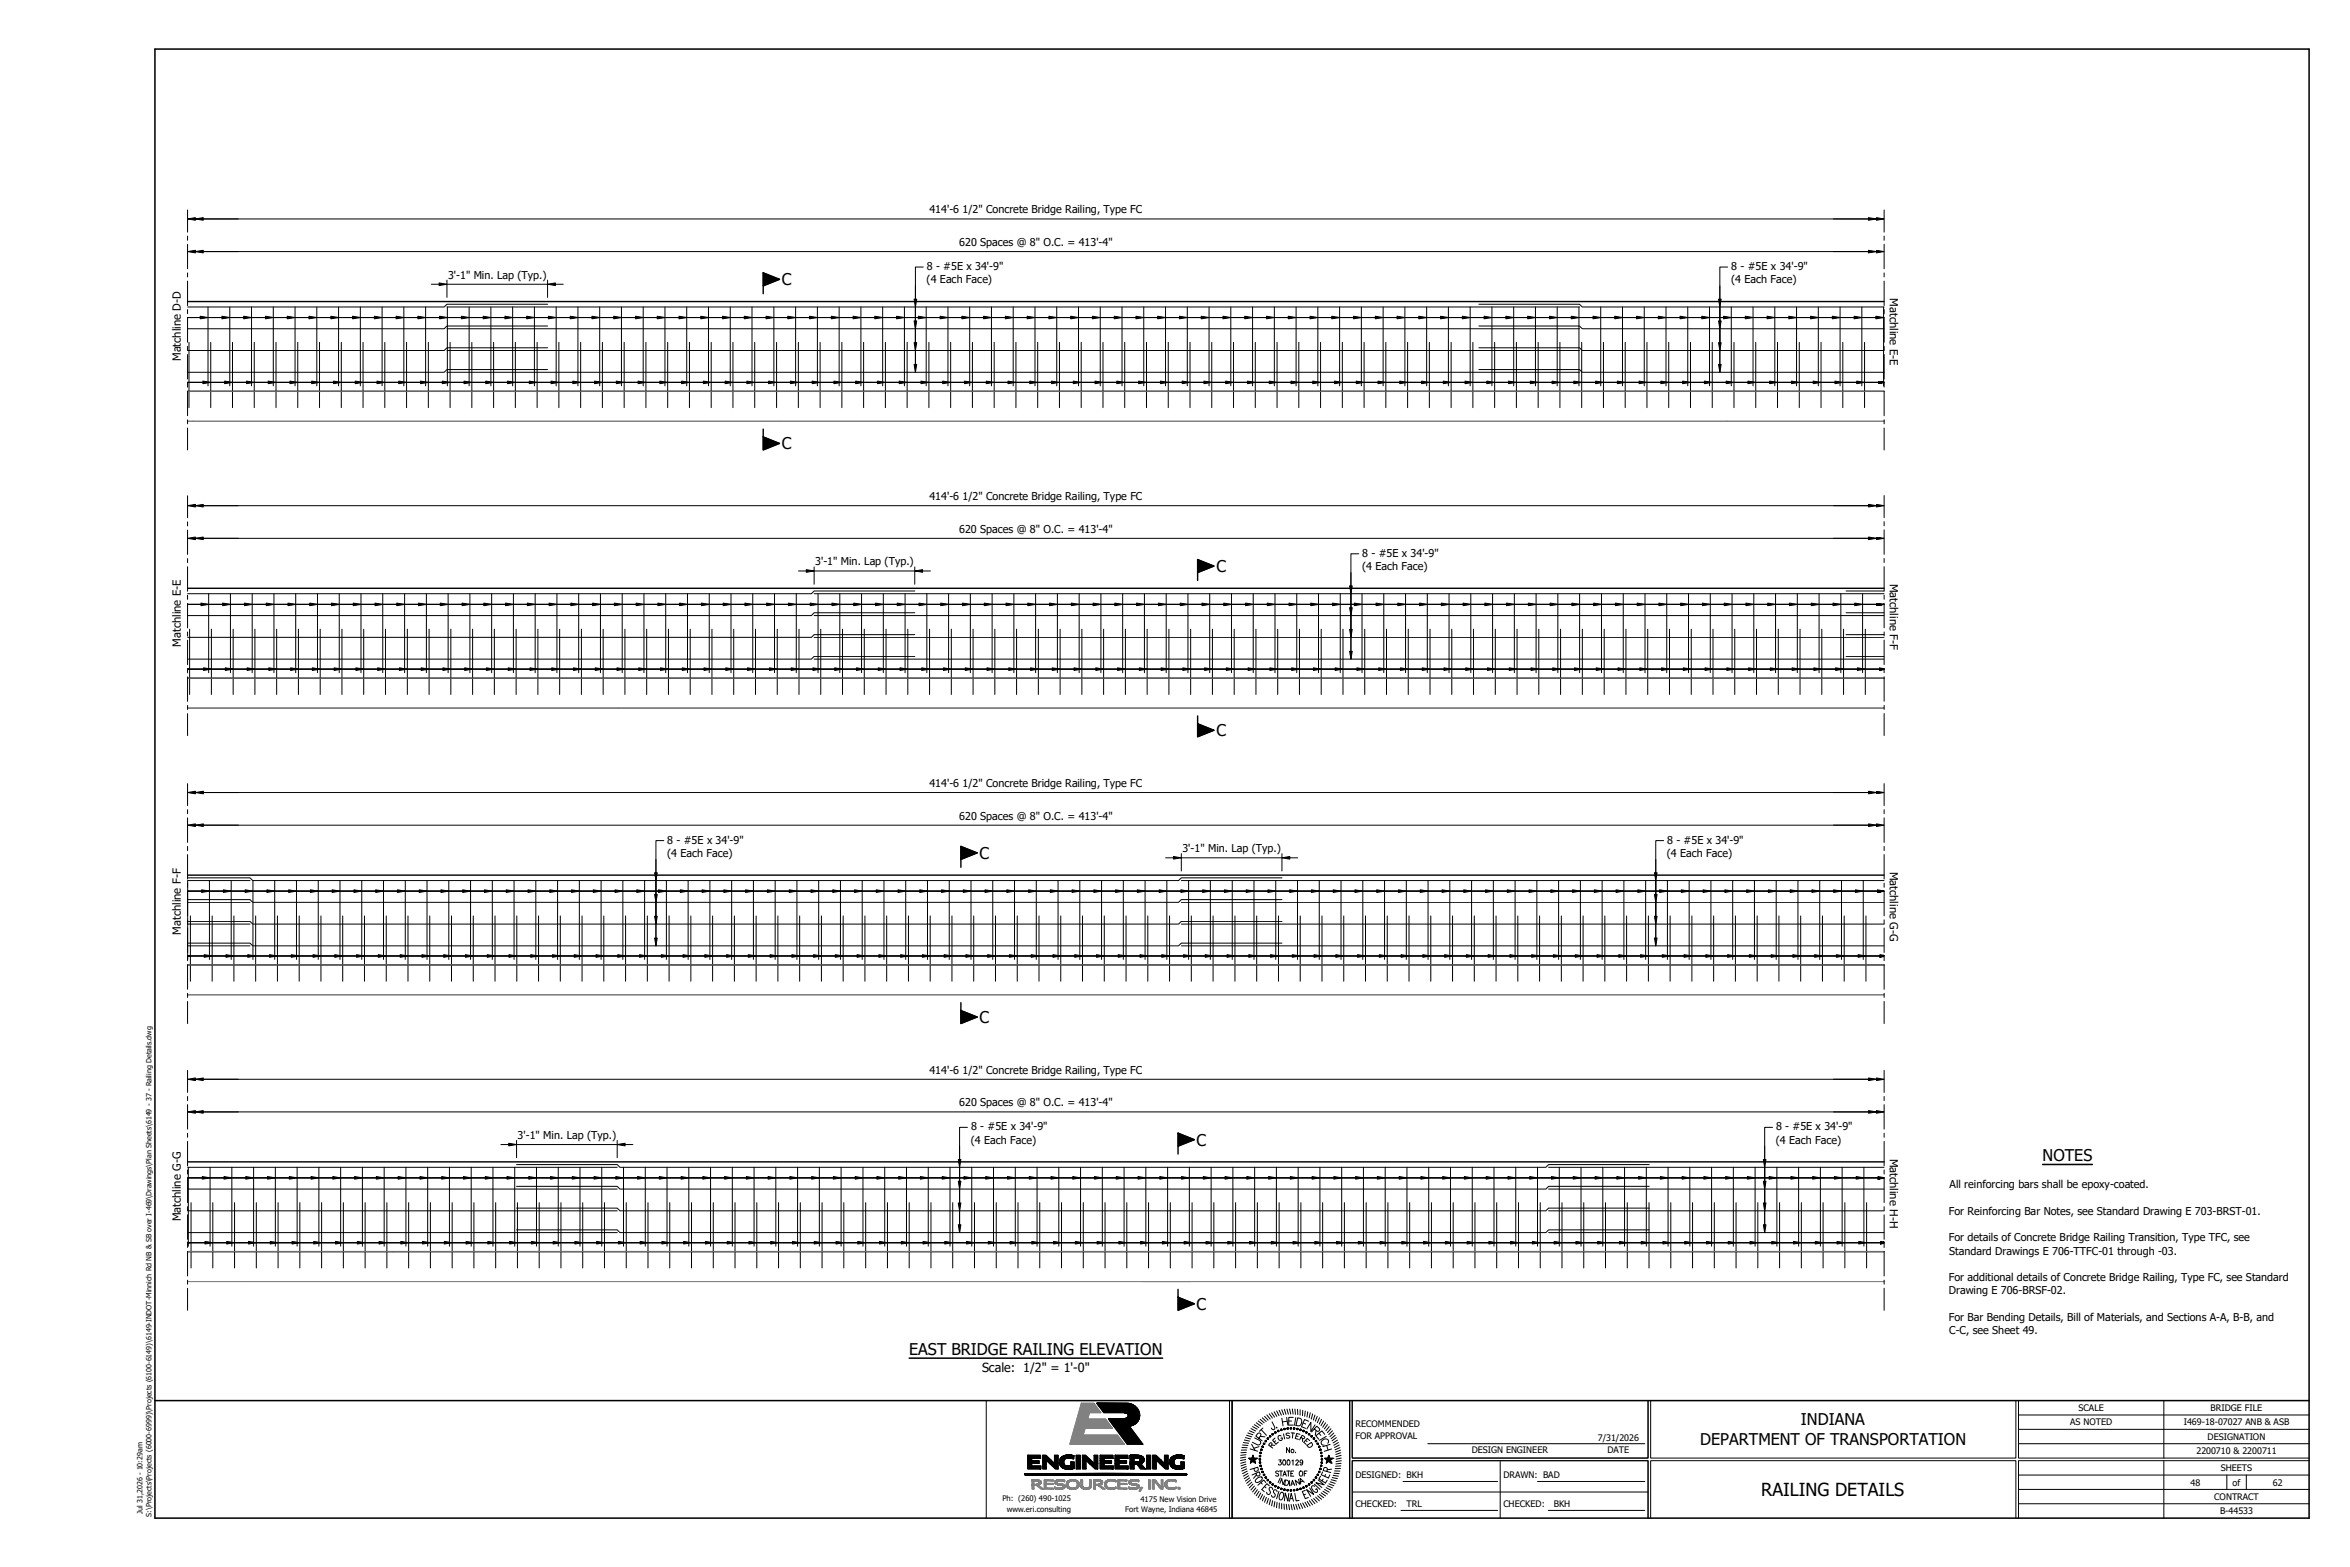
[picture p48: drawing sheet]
<svg xmlns="http://www.w3.org/2000/svg" width="914mm" height="610mm" viewBox="0 0 914 610" stroke-linecap="round" stroke-linejoin="round" font-family="sans-serif">
<defs><g id="words">
<text font-size="7" x="685.3" y="581.9">RAILING DETAILS</text>
<g font-size="6.3">
<text x="304.2" y="111">C</text>
<text x="304.2" y="174.8">C</text>
<text x="473.3" y="222.5">C</text>
<text x="473.3" y="286.4">C</text>
<text x="381.2" y="334.1">C</text>
<text x="381.2" y="397.9">C</text>
<text x="465.6" y="445.6">C</text>
<text x="794.8" y="451.7">NOTES</text>
<text x="465.6" y="509.5">C</text>
<text x="353.8" y="527.1">EAST BRIDGE RAILING ELEVATION</text>
<text x="700.7" y="554.4">INDIANA</text>
<text x="661.6" y="562.1">DEPARTMENT OF TRANSPORTATION</text>
</g>
<text font-size="4.9" x="382.1" y="533.8">Scale: 1/2&quot; = 1'-0&quot;</text>
<g font-size="4.4">
<text x="735.3" y="116" transform="rotate(90 735.3 116)">Matchline E-E</text>
<text x="70.4" y="140.4" transform="rotate(-90 70.4 140.4)">Matchline D-D</text>
<text x="735.3" y="227.1" transform="rotate(90 735.3 227.1)">Matchline F-F</text>
<text x="70.4" y="251.6" transform="rotate(-90 70.4 251.6)">Matchline E-E</text>
<text x="735.3" y="339.1" transform="rotate(90 735.3 339.1)">Matchline G-G</text>
<text x="70.4" y="363.6" transform="rotate(-90 70.4 363.6)">Matchline F-F</text>
<text x="735.3" y="450.7" transform="rotate(90 735.3 450.7)">Matchline H-H</text>
<text x="70.4" y="475.2" transform="rotate(-90 70.4 475.2)">Matchline G-G</text>
</g>
<g font-size="4.2">
<text x="361.7" y="83">414'-6 1/2&quot; Concrete Bridge Railing, Type FC</text>
<text x="373.3" y="95.7">620 Spaces @ 8&quot; O.C. = 413'-4&quot;</text>
<text x="360.6" y="105">8 - #5E x 34'-9&quot;</text>
<text x="673.7" y="105">8 - #5E x 34'-9&quot;</text>
<text x="174.3" y="108.4">3'-1&quot; Min. Lap (Typ.)</text>
<text x="360.6" y="110.3">(4 Each Face)</text>
<text x="673.6" y="110.3">(4 Each Face)</text>
<text x="361.7" y="194.5">414'-6 1/2&quot; Concrete Bridge Railing, Type FC</text>
<text x="373.2" y="207.3">620 Spaces @ 8&quot; O.C. = 413'-4&quot;</text>
<text x="317.2" y="220">3'-1&quot; Min. Lap (Typ.)</text>
<text x="530" y="221.8">(4 Each Face)</text>
<text x="530.1" y="216.6">8 - #5E x 34'-9&quot;</text>
<text x="361.7" y="306.1">414'-6 1/2&quot; Concrete Bridge Railing, Type FC</text>
<text x="373.3" y="318.9">620 Spaces @ 8&quot; O.C. = 413'-4&quot;</text>
<text x="259.6" y="328.2">8 - #5E x 34'-9&quot;</text>
<text x="648.7" y="328.2">8 - #5E x 34'-9&quot;</text>
<text x="259.6" y="333.4">(4 Each Face)</text>
<text x="460.1" y="331.5">3'-1&quot; Min. Lap (Typ.)</text>
<text x="648.6" y="333.4">(4 Each Face)</text>
<text x="361.7" y="417.7">414'-6 1/2&quot; Concrete Bridge Railing, Type FC</text>
<text x="373.3" y="430.4">620 Spaces @ 8&quot; O.C. = 413'-4&quot;</text>
<text x="201.4" y="443.1">3'-1&quot; Min. Lap (Typ.)</text>
<text x="377.8" y="439.7">8 - #5E x 34'-9&quot;</text>
<text x="691.1" y="439.7">8 - #5E x 34'-9&quot;</text>
<text x="377.7" y="445">(4 Each Face)</text>
<text x="691" y="445">(4 Each Face)</text>
<text x="758.6" y="462.2">All reinforcing bars shall be epoxy-coated.</text>
<text x="758.3" y="472.5">For Reinforcing Bar Notes, see Standard Drawing E 703-BRST-01.</text>
<text x="758.3" y="482.9">For details of Concrete Bridge Railing Transition, Type TFC, see</text>
<text x="758.4" y="488.1">Standard Drawings E 706-TTFC-01 through -03.</text>
<text x="758.3" y="498.4">For additional details of Concrete Bridge Railing, Type FC, see Standard</text>
<text x="758.3" y="503.5">Drawing E 706-BRSF-02.</text>
<text x="758.3" y="513.8">For Bar Bending Details, Bill of Materials, and Sections A-A, B-B, and</text>
<text x="758.5" y="519">C-C, see Sheet 49.</text>
</g>
<g font-size="3.5">
<text x="808.8" y="549">SCALE</text>
<text x="860.2" y="548.9">BRIDGE FILE</text>
<text x="527.4" y="555">RECOMMENDED</text>
<text x="805.6" y="554.5">AS NOTED</text>
<text x="849.7" y="554.5">I469-18-07027 ANB &amp; ASB</text>
<text x="527.4" y="560">FOR APPROVAL</text>
<text x="621.7" y="560.5">7/31/2026</text>
<text x="859" y="560.1">DESIGNATION</text>
<text x="572.7" y="565.4">DESIGN ENGINEER</text>
<text x="625.5" y="565.4">DATE</text>
<text x="854.6" y="565.7">2200710 &amp; 2200711</text>
<text x="527.4" y="575.1">DESIGNED: BKH</text>
<text x="585" y="575.1">DRAWN: BAD</text>
<text x="864.1" y="572.3">SHEETS</text>
<text x="852.3" y="577.9">48</text>
<text x="868.7" y="577.9">of</text>
<text x="884.4" y="577.9">62</text>
<text x="527.4" y="586.3">CHECKED:</text>
<text x="547.3" y="586.3">TRL</text>
<text x="585" y="586.3">CHECKED:</text>
<text x="604.6" y="586.3">BKH</text>
<text x="861.6" y="583.5">CONTRACT</text>
<text x="863.8" y="589.1">B-44533</text>
</g>
<g font-size="3">
<text x="390" y="584.1">Ph: (260) 490-1025</text>
<text x="443.8" y="584.1">4175 New Vision Drive</text>
<text x="391.7" y="588.1">www.eri.consulting</text>
<text x="437.9" y="588.1">Fort Wayne, Indiana 46845</text>
</g>
<g font-size="2.8">
<text x="55.5" y="589" transform="rotate(-90 55.5 589)">Jul 31,2026 - 10:29am</text>
<text x="59" y="590" transform="rotate(-90 59 590)">S:\Projects\Projects (6000-6999)\Projects (6100-6149)\6149-INDOT-Minnich Rd NB &amp; SB over I-469\Drawings\Plan Sheets\6149 - 37 - Railing Details.dwg</text>
</g>
</g></defs>
<g fill="none" stroke="#000" stroke-width=".39">
<path d="M73 85.2l3-.5v1zM73 97.9l3-.5v1zM76 85.2l3.1-.5v1zM76 97.9l3.1-.5v1zM76 85.2h654.1M76 97.9h654.1M727 84.7l3.1 .5-3.1 .5zM727 97.4l3.1 .5-3.1 .5zM730.1 84.7l3 .5-3 .5zM730.1 97.4l3 .5-3 .5zM80.9 119.4v30.7M89.4 119.4v30.7"/>
<path d="M97.9 119.4v30.7M106.3 119.4v30.7M114.8 119.4v30.7M123.3 119.4v30.7M131.7 119.4v30.7M140.2 119.4v30.7M148.7 119.4v30.7M157.1 119.4v30.7M165.6 119.4v30.7M167.8 110.6h3.1M170.9 110.1l3 .5-3 .5zM173.9 119.4h440.7"/>
<path d="M173.9 109v6.7M173.9 110.6h39.2M174.1 119.4v30.7M182.5 119.4v30.7M191 119.4v30.7M199.5 119.4v30.7M207.9 119.4v30.7M213.1 110.6l3-.5v1zM213.1 118.4h-39.2l-1.1 1h-99.8M213.1 109v6.7M216.1 110.6h3.1M216.4 119.4v30.7"/>
<path d="M224.9 119.4v30.7M233.3 119.4v30.7M241.8 119.4v30.7M250.3 119.4v30.7M258.7 119.4v30.7M267.2 119.4v30.7M275.7 119.4v30.7M284.1 119.4v30.7M292.6 119.4v30.7M297 106.1l6.3 2.6h-6.3zM297 108.7h6.3l-6.3 2.5zM301.1 119.4v30.7"/>
<path d="M309.6 119.4v30.7M318.1 119.4v30.7M326.5 119.4v30.7M335 119.4v30.7M343.5 119.4v30.7M351.9 119.4v30.7M355.7 116.4h1l-.5 3zM356.2 111.2v33.6M359.2 103.9h-3v12.5M360.4 119.4v30.7M368.9 119.4v30.7M377.3 119.4v30.7"/>
<path d="M385.8 119.4v30.7M394.3 119.4v30.7M402.7 119.4v30.7M411.2 119.4v30.7M419.7 119.4v30.7M428.1 119.4v30.7M436.6 119.4v30.7M445.1 119.4v30.7M453.5 119.4v30.7M462 119.4v30.7M470.5 119.4v30.7M478.9 119.4v30.7"/>
<path d="M487.4 119.4v30.7M495.9 119.4v30.7M504.3 119.4v30.7M512.8 119.4v30.7M521.3 119.4v30.7M529.7 119.4v30.7M538.2 119.4v30.7M546.7 119.4v30.7M555.1 119.4v30.7M563.6 119.4v30.7M572.1 119.4v30.7M575.4 118.4h39.2l1.1 1h117.4"/>
<path d="M580.5 119.4v30.7M589 119.4v30.7M597.5 119.4v30.7M605.9 119.4v30.7M614.4 119.4v30.7M622.9 119.4v30.7M631.3 119.4v30.7M639.8 119.4v30.7M648.3 119.4v30.7M656.7 119.4v30.7M665.2 119.4v30.7M668.7 116.4h1l-.5 3z"/>
<path d="M669.2 111.2v33.6M672.3 103.9h-3.1v12.5M673.7 119.4v30.7M682.1 119.4v30.7M690.6 119.4v30.7M699.1 119.4v30.7M707.5 119.4v30.7M716 119.4v30.7M724.5 119.4v30.7M732.9 119.4v30.7M73 123.5h660.1M73.5 133.2v25.4"/>
<path d="M77.9 123l3 .5-3 .5zM82 133.2v25.4M86.4 123l3 .5-3 .5zM90.5 133.2v25.4M94.8 123l3.1 .5-3.1 .5zM98.9 133.2v25.4M103.3 123l3 .5-3 .5zM107.4 133.2v25.4M111.8 123l3 .5-3 .5zM115.9 133.2v25.4M120.2 123l3.1 .5-3.1 .5zM124.3 133.2v25.4"/>
<path d="M128.7 123l3.1 .5-3.1 .5zM132.8 133.2v25.4M137.2 123l3.1 .5-3.1 .5zM141.3 133.2v25.4M145.7 123l3 .5-3 .5zM149.7 133.2v25.4M154.1 123l3.1 .5-3.1 .5zM158.2 133.2v25.4M162.6 123l3.1 .5-3.1 .5zM166.7 133.2v25.4M171.1 123l3 .5-3 .5zM173.9 127.9h440.7"/>
<path d="M173.9 136.4h440.7M175.1 133.2v25.4M179.5 123l3.1 .5-3.1 .5zM183.6 133.2v25.4M188 123l3.1 .5-3.1 .5zM192.1 133.2v25.4M196.5 123l3 .5-3 .5zM200.5 133.2v25.4M204.9 123l3.1 .5-3.1 .5zM209 133.2v25.4M213.1 126.8h-39.2l-1.1 1.1h-99.8M213.1 135.3h-39.2l-1.1 1.1h-99.8"/>
<path d="M213.4 123l3.1 .5-3.1 .5zM217.5 133.2v25.4M221.9 123l3 .5-3 .5zM225.9 133.2v25.4M230.3 123l3.1 .5-3.1 .5zM234.4 133.2v25.4M238.8 123l3.1 .5-3.1 .5zM242.9 133.2v25.4M247.3 123l3 .5-3 .5zM251.3 133.2v25.4M255.7 123l3.1 .5-3.1 .5zM259.8 133.2v25.4"/>
<path d="M264.2 123l3.1 .5-3.1 .5zM268.3 133.2v25.4M272.7 123l3 .5-3 .5zM276.7 133.2v25.4M281.1 123l3.1 .5-3.1 .5zM285.2 133.2v25.4M289.6 123l3.1 .5-3.1 .5zM293.7 133.2v25.4M298.1 123l3 .5-3 .5zM302.2 133.2v25.4M306.5 123l3.1 .5-3.1 .5zM310.6 133.2v25.4"/>
<path d="M315 123l3.1 .5-3.1 .5zM319.1 133.2v25.4M323.5 123l3 .5-3 .5zM327.6 133.2v25.4M331.9 123l3.1 .5-3.1 .5zM336 133.2v25.4M340.4 123l3.1 .5-3.1 .5zM344.5 133.2v25.4M348.9 123l3 .5-3 .5zM353 133.2v25.4M355.7 133.3h1l-.5 3.1zM355.7 124.8h1l-.5 3.1z"/>
<path d="M357.3 123l3.1 .5-3.1 .5zM361.4 133.2v25.4M365.8 123l3.1 .5-3.1 .5zM369.9 133.2v25.4M374.3 123l3 .5-3 .5zM378.4 133.2v25.4M382.7 123l3.1 .5-3.1 .5zM386.8 133.2v25.4M391.2 123l3.1 .5-3.1 .5zM395.3 133.2v25.4M399.7 123l3 .5-3 .5zM403.8 133.2v25.4"/>
<path d="M408.1 123l3.1 .5-3.1 .5zM412.2 133.2v25.4M416.6 123l3.1 .5-3.1 .5zM420.7 133.2v25.4M425.1 123l3 .5-3 .5zM429.2 133.2v25.4M433.5 123l3.1 .5-3.1 .5zM437.6 133.2v25.4M442 123l3.1 .5-3.1 .5zM446.1 133.2v25.4M450.5 123l3 .5-3 .5zM454.6 133.2v25.4"/>
<path d="M458.9 123l3.1 .5-3.1 .5zM463 133.2v25.4M467.4 123l3.1 .5-3.1 .5zM471.5 133.2v25.4M475.9 123l3 .5-3 .5zM480 133.2v25.4M484.3 123l3.1 .5-3.1 .5zM488.4 133.2v25.4M492.8 123l3.1 .5-3.1 .5zM496.9 133.2v25.4M501.3 123l3 .5-3 .5zM505.4 133.2v25.4"/>
<path d="M509.7 123l3.1 .5-3.1 .5zM513.8 133.2v25.4M518.2 123l3.1 .5-3.1 .5zM522.3 133.2v25.4M526.7 123l3 .5-3 .5zM530.8 133.2v25.4M535.1 123l3.1 .5-3.1 .5zM539.2 133.2v25.4M543.6 123l3.1 .5-3.1 .5zM547.7 133.2v25.4M552.1 123l3 .5-3 .5zM556.2 133.2v25.4"/>
<path d="M560.5 123l3.1 .5-3.1 .5zM564.6 133.2v25.4M569 123l3.1 .5-3.1 .5zM573.1 133.2v25.4M575.4 126.8h39.2l1.1 1.1h117.4M575.4 135.3h39.2l1.1 1.1h117.4M577.5 123l3 .5-3 .5zM581.6 133.2v25.4M585.9 123l3.1 .5-3.1 .5zM590 133.2v25.4M594.4 123l3.1 .5-3.1 .5zM598.5 133.2v25.4"/>
<path d="M602.9 123l3.1 .5-3.1 .5zM607 133.2v25.4M611.4 123l3 .5-3 .5zM615.4 133.2v25.4M619.8 123l3.1 .5-3.1 .5zM623.9 133.2v25.4M628.3 123l3.1 .5-3.1 .5zM632.4 133.2v25.4M636.8 123l3 .5-3 .5zM640.8 133.2v25.4M645.2 123l3.1 .5-3.1 .5zM649.3 133.2v25.4"/>
<path d="M653.7 123l3.1 .5-3.1 .5zM657.8 133.2v25.4M662.2 123l3 .5-3 .5zM666.2 133.2v25.4M668.7 133.3h1l-.5 3.1zM668.7 124.8h1l-.5 3.1zM670.6 123l3.1 .5-3.1 .5zM674.7 133.2v25.4M679.1 123l3.1 .5-3.1 .5zM683.2 133.2v25.4M687.6 123l3 .5-3 .5zM691.6 133.2v25.4"/>
<path d="M696 123l3.1 .5-3.1 .5zM700.1 133.2v25.4M704.5 123l3.1 .5-3.1 .5zM708.6 133.2v25.4M713 123l3 .5-3 .5zM717 133.2v25.4M721.4 123l3.1 .5-3.1 .5zM725.5 133.2v25.4M729.9 123l3.1 .5-3.1 .5zM73 148.7l.5 .1zM73 148.8h660.1M79 148.3l3 .5-3 .5z"/>
<path d="M87.4 148.3l3.1 .5-3.1 .5zM95.9 148.3l3 .5-3 .5zM104.4 148.3l3 .5-3 .5zM112.8 148.3l3.1 .5-3.1 .5zM121.3 148.3l3 .5-3 .5zM129.8 148.3l3 .5-3 .5zM138.2 148.3l3.1 .5-3.1 .5zM146.7 148.3l3 .5-3 .5zM155.2 148.3l3 .5-3 .5zM163.6 148.3l3.1 .5-3.1 .5zM172.1 148.3l3 .5-3 .5zM173.9 144.8h440.7"/>
<path d="M180.6 148.3l3 .5-3 .5zM189 148.3l3.1 .5-3.1 .5zM197.5 148.3l3 .5-3 .5zM206 148.3l3 .5-3 .5zM213.1 143.8h-39.2l-1.1 1h-99.8M214.4 148.3l3.1 .5-3.1 .5zM222.9 148.3l3 .5-3 .5zM231.4 148.3l3 .5-3 .5zM239.8 148.3l3.1 .5-3.1 .5zM248.3 148.3l3 .5-3 .5zM256.8 148.3l3 .5-3 .5zM265.2 148.3l3.1 .5-3.1 .5z"/>
<path d="M273.7 148.3l3 .5-3 .5zM282.2 148.3l3 .5-3 .5zM290.6 148.3l3.1 .5-3.1 .5zM299.1 148.3l3 .5-3 .5zM307.6 148.3l3 .5-3 .5zM316 148.3l3.1 .5-3.1 .5zM324.5 148.3l3 .5-3 .5zM333 148.3l3 .5-3 .5zM341.4 148.3l3.1 .5-3.1 .5zM349.9 148.3l3 .5-3 .5zM355.7 141.8h1l-.5 3zM358.4 148.3l3 .5-3 .5z"/>
<path d="M366.8 148.3l3.1 .5-3.1 .5zM375.3 148.3l3 .5-3 .5zM383.8 148.3l3 .5-3 .5zM392.2 148.3l3.1 .5-3.1 .5zM400.7 148.3l3 .5-3 .5zM409.2 148.3l3 .5-3 .5zM417.6 148.3l3.1 .5-3.1 .5zM426.1 148.3l3 .5-3 .5zM434.6 148.3l3 .5-3 .5zM443.1 148.3l3 .5-3 .5zM451.5 148.3l3.1 .5-3.1 .5zM460 148.3l3 .5-3 .5z"/>
<path d="M468.5 148.3l3 .5-3 .5zM476.9 148.3l3.1 .5-3.1 .5zM485.4 148.3l3 .5-3 .5zM493.9 148.3l3 .5-3 .5zM502.3 148.3l3.1 .5-3.1 .5zM510.8 148.3l3 .5-3 .5zM519.3 148.3l3 .5-3 .5zM527.7 148.3l3.1 .5-3.1 .5zM536.2 148.3l3 .5-3 .5zM544.7 148.3l3 .5-3 .5zM553.1 148.3l3.1 .5-3.1 .5zM561.6 148.3l3 .5-3 .5z"/>
<path d="M570.1 148.3l3 .5-3 .5zM575.4 143.8h39.2l1.1 1h117.4M578.5 148.3l3.1 .5-3.1 .5zM587 148.3l3 .5-3 .5zM595.5 148.3l3 .5-3 .5zM603.9 148.3l3.1 .5-3.1 .5zM612.4 148.3l3 .5-3 .5zM620.9 148.3l3 .5-3 .5zM629.3 148.3l3.1 .5-3.1 .5zM637.8 148.3l3 .5-3 .5zM646.3 148.3l3 .5-3 .5zM654.7 148.3l3.1 .5-3.1 .5z"/>
<path d="M663.2 148.3l3 .5-3 .5zM668.7 141.8h1l-.5 3zM671.7 148.3l3 .5-3 .5zM680.1 148.3l3.1 .5-3.1 .5zM688.6 148.3l3 .5-3 .5zM697.1 148.3l3 .5-3 .5zM705.5 148.3l3.1 .5-3.1 .5zM714 148.3l3 .5-3 .5zM722.5 148.3l3 .5-3 .5zM730.9 149.3l2.2-.7v.3zM730.9 148.3l2.2 .3-2.2 .7zM297 170l6.3 2.5h-6.3z"/>
<path d="M297 172.5h6.3l-6.3 2.5zM73 196.7l3-.5v1zM76 196.7l3.1-.5v1zM76 196.7h654.1M727.1 196.2l3 .5-3 .5zM730.1 196.2l3 .5-3 .5zM73 209.4l3-.5v1zM76 209.4l3.1-.5v1zM76 209.4h654.1M466 217.7l6.4 2.5h-6.4zM528.7 215.4h-3v12.5M727.1 208.9l3 .5-3 .5z"/>
<path d="M730.1 208.9l3 .5-3 .5zM73 235.1h660.1M78.2 234.6l3 .5-3 .5zM81.2 231v30.7M86.7 234.6l3 .5-3 .5zM89.7 231v30.7M95.1 234.6l3.1 .5-3.1 .5zM98.1 231v30.7M103.6 234.6l3 .5-3 .5zM106.6 231v30.7M112.1 234.6l3 .5-3 .5zM115.1 231v30.7"/>
<path d="M120.5 234.6l3.1 .5-3.1 .5zM123.5 231v30.7M129 234.6l3 .5-3 .5zM132 231v30.7M137.5 234.6l3 .5-3 .5zM140.5 231v30.7M145.9 234.6l3.1 .5-3.1 .5zM148.9 231v30.7M154.4 234.6l3 .5-3 .5zM157.4 231v30.7M162.9 234.6l3 .5-3 .5zM165.9 231v30.7"/>
<path d="M171.3 234.6l3.1 .5-3.1 .5zM174.4 231v30.7M179.8 234.6l3 .5-3 .5zM182.8 231v30.7M188.3 234.6l3 .5-3 .5zM191.3 231v30.7M196.7 234.6l3.1 .5-3.1 .5zM199.8 231v30.7M205.2 234.6l3 .5-3 .5zM208.2 231v30.7M213.7 234.6l3 .5-3 .5zM216.7 231v30.7"/>
<path d="M222.1 234.6l3.1 .5-3.1 .5zM225.2 231v30.7M230.6 234.6l3 .5-3 .5zM233.6 231v30.7M239.1 234.6l3 .5-3 .5zM242.1 231v30.7M247.5 234.6l3.1 .5-3.1 .5zM250.6 231v30.7M256 234.6l3 .5-3 .5zM259 231v30.7M264.5 234.6l3 .5-3 .5zM267.5 231v30.7"/>
<path d="M272.9 234.6l3.1 .5-3.1 .5zM276 231v30.7M281.4 234.6l3 .5-3 .5zM284.4 231v30.7M289.9 234.6l3 .5-3 .5zM292.9 231v30.7M298.3 234.6l3.1 .5-3.1 .5zM301.4 231v30.7M306.8 234.6l3 .5-3 .5zM309.8 231v30.7M310.7 222.1h3M313.7 221.6l3.1 .5-3.1 .5z"/>
<path d="M315.3 234.6l3 .5-3 .5zM316.8 231h416.3M316.8 239.5h416.3M316.8 220.6v6.7M316.8 222.1h39.1M318.3 231v30.7M323.7 234.6l3.1 .5-3.1 .5zM326.8 231v30.7M332.2 234.6l3 .5-3 .5zM335.2 231v30.7M340.7 234.6l3 .5-3 .5zM343.7 231v30.7"/>
<path d="M349.1 234.6l3.1 .5-3.1 .5zM352.2 231v30.7M355.9 222.1l3.1-.5v1zM355.9 229.9h-39.1l-1.1 1.1h-242.7M355.9 238.4h-39.1l-1.1 1.1h-242.7M355.9 220.6v6.7M357.6 234.6l3 .5-3 .5zM359 222.1h3M360.6 231v30.7M366.1 234.6l3 .5-3 .5zM369.1 231v30.7M374.5 234.6l3.1 .5-3.1 .5z"/>
<path d="M377.6 231v30.7M383 234.6l3 .5-3 .5zM386 231v30.7M391.5 234.6l3 .5-3 .5zM394.5 231v30.7M399.9 234.6l3.1 .5-3.1 .5zM403 231v30.7M408.4 234.6l3 .5-3 .5zM411.4 231v30.7M416.9 234.6l3 .5-3 .5zM419.9 231v30.7M425.3 234.6l3.1 .5-3.1 .5z"/>
<path d="M428.4 231v30.7M433.8 234.6l3 .5-3 .5zM436.8 231v30.7M442.3 234.6l3 .5-3 .5zM445.3 231v30.7M450.8 234.6l3 .5-3 .5zM453.8 231v30.7M459.2 234.6l3.1 .5-3.1 .5zM462.2 231v30.7M466 220.2h6.4l-6.4 2.6zM467.7 234.6l3 .5-3 .5zM470.7 231v30.7"/>
<path d="M476.2 234.6l3 .5-3 .5zM479.2 231v30.7M484.6 234.6l3.1 .5-3.1 .5zM487.6 231v30.7M493.1 234.6l3 .5-3 .5zM496.1 231v30.7M501.6 234.6l3 .5-3 .5zM504.6 231v30.7M510 234.6l3.1 .5-3.1 .5zM513 231v30.7M518.5 234.6l3 .5-3 .5zM521.5 231v30.7"/>
<path d="M525.1 227.9h1.1l-.5 3.1zM525.1 236.4h1.1l-.5 3zM525.7 222.8v33.6M527 234.6l3 .5-3 .5zM530 231v30.7M535.4 234.6l3.1 .5-3.1 .5zM538.4 231v30.7M543.9 234.6l3 .5-3 .5zM546.9 231v30.7M552.4 234.6l3 .5-3 .5zM555.4 231v30.7M560.8 234.6l3.1 .5-3.1 .5z"/>
<path d="M563.8 231v30.7M569.3 234.6l3 .5-3 .5zM572.3 231v30.7M577.8 234.6l3 .5-3 .5zM580.8 231v30.7M586.2 234.6l3.1 .5-3.1 .5zM589.2 231v30.7M594.7 234.6l3 .5-3 .5zM597.7 231v30.7M603.2 234.6l3 .5-3 .5zM606.2 231v30.7M611.6 234.6l3.1 .5-3.1 .5z"/>
<path d="M614.6 231v30.7M620.1 234.6l3 .5-3 .5zM623.1 231v30.7M628.6 234.6l3 .5-3 .5zM631.6 231v30.7M637 234.6l3.1 .5-3.1 .5zM640.1 231v30.7M645.5 234.6l3 .5-3 .5zM648.5 231v30.7M654 234.6l3 .5-3 .5zM657 231v30.7M662.4 234.6l3.1 .5-3.1 .5z"/>
<path d="M665.5 231v30.7M670.9 234.6l3 .5-3 .5zM673.9 231v30.7M679.4 234.6l3 .5-3 .5zM682.4 231v30.7M687.8 234.6l3.1 .5-3.1 .5zM690.9 231v30.7M696.3 234.6l3 .5-3 .5zM699.3 231v30.7M704.8 234.6l3 .5-3 .5zM707.8 231v30.7M713.2 234.6l3.1 .5-3.1 .5z"/>
<path d="M716.3 231v30.7M718.3 229.9h14.8M718.3 238.4h14.8M721.7 234.6l3 .5-3 .5zM724.7 231v30.7M730.2 235.6l2.9-.5zM730.2 234.6l2.9 .5-2.9 .5zM73.8 244.8v25.4M79.2 259.8l3.1 .5-3.1 .5zM82.3 244.8v25.4M87.7 259.8l3 .5-3 .5zM90.7 244.8v25.4"/>
<path d="M96.1 259.8l3.1 .5-3.1 .5zM99.2 244.8v25.4M104.6 259.8l3.1 .5-3.1 .5zM107.7 244.8v25.4M113.1 259.8l3 .5-3 .5zM116.1 244.8v25.4M121.5 259.8l3.1 .5-3.1 .5zM124.6 244.8v25.4M130 259.8l3.1 .5-3.1 .5zM133.1 244.8v25.4M138.5 259.8l3 .5-3 .5zM141.5 244.8v25.4"/>
<path d="M146.9 259.8l3.1 .5-3.1 .5zM150 244.8v25.4M155.4 259.8l3.1 .5-3.1 .5zM158.5 244.8v25.4M163.9 259.8l3 .5-3 .5zM167 244.8v25.4M172.3 259.8l3.1 .5-3.1 .5zM175.4 244.8v25.4M180.8 259.8l3.1 .5-3.1 .5zM183.9 244.8v25.4M189.3 259.8l3 .5-3 .5zM192.4 244.8v25.4"/>
<path d="M197.7 259.8l3.1 .5-3.1 .5zM200.8 244.8v25.4M206.2 259.8l3.1 .5-3.1 .5zM209.3 244.8v25.4M214.7 259.8l3 .5-3 .5zM217.8 244.8v25.4M223.1 259.8l3.1 .5-3.1 .5zM226.2 244.8v25.4M231.6 259.8l3.1 .5-3.1 .5zM234.7 244.8v25.4M240.1 259.8l3 .5-3 .5zM243.2 244.8v25.4"/>
<path d="M248.5 259.8l3.1 .5-3.1 .5zM251.6 244.8v25.4M257 259.8l3.1 .5-3.1 .5zM260.1 244.8v25.4M265.5 259.8l3 .5-3 .5zM268.6 244.8v25.4M273.9 259.8l3.1 .5-3.1 .5zM277 244.8v25.4M282.4 259.8l3.1 .5-3.1 .5zM285.5 244.8v25.4M290.9 259.8l3 .5-3 .5zM294 244.8v25.4"/>
<path d="M299.4 259.8l3 .5-3 .5zM302.4 244.8v25.4M307.8 259.8l3.1 .5-3.1 .5zM310.9 244.8v25.4M316.3 259.8l3.1 .5-3.1 .5zM316.8 247.9h416.3M316.8 256.4h416.3M319.4 244.8v25.4M324.8 259.8l3 .5-3 .5zM327.8 244.8v25.4M333.2 259.8l3.1 .5-3.1 .5zM336.3 244.8v25.4"/>
<path d="M341.7 259.8l3.1 .5-3.1 .5zM344.8 244.8v25.4M350.2 259.8l3 .5-3 .5zM353.2 244.8v25.4M355.9 246.9h-39.1l-1.1 1h-242.7M355.9 255.4h-39.1l-1.1 1h-242.7M358.6 259.8l3.1 .5-3.1 .5zM361.7 244.8v25.4M367.1 259.8l3.1 .5-3.1 .5zM370.2 244.8v25.4M375.6 259.8l3 .5-3 .5zM378.6 244.8v25.4"/>
<path d="M384 259.8l3.1 .5-3.1 .5zM387.1 244.8v25.4M392.5 259.8l3.1 .5-3.1 .5zM395.6 244.8v25.4M401 259.8l3 .5-3 .5zM404 244.8v25.4M409.4 259.8l3.1 .5-3.1 .5zM412.5 244.8v25.4M417.9 259.8l3.1 .5-3.1 .5zM421 244.8v25.4M426.4 259.8l3 .5-3 .5zM429.4 244.8v25.4"/>
<path d="M434.8 259.8l3.1 .5-3.1 .5zM437.9 244.8v25.4M443.3 259.8l3.1 .5-3.1 .5zM446.4 244.8v25.4M451.8 259.8l3 .5-3 .5zM454.8 244.8v25.4M460.2 259.8l3.1 .5-3.1 .5zM463.3 244.8v25.4M468.7 259.8l3.1 .5-3.1 .5zM471.8 244.8v25.4M477.2 259.8l3 .5-3 .5zM480.2 244.8v25.4"/>
<path d="M485.6 259.8l3.1 .5-3.1 .5zM488.7 244.8v25.4M494.1 259.8l3.1 .5-3.1 .5zM497.2 244.8v25.4M502.6 259.8l3 .5-3 .5zM505.6 244.8v25.4M511 259.8l3.1 .5-3.1 .5zM514.1 244.8v25.4M519.5 259.8l3.1 .5-3.1 .5zM522.6 244.8v25.4M525.1 244.9h1.1l-.5 3zM525.1 253.4h1.1l-.5 3z"/>
<path d="M528 259.8l3 .5-3 .5zM531 244.8v25.4M536.4 259.8l3.1 .5-3.1 .5zM539.5 244.8v25.4M544.9 259.8l3.1 .5-3.1 .5zM548 244.8v25.4M553.4 259.8l3 .5-3 .5zM556.4 244.8v25.4M561.8 259.8l3.1 .5-3.1 .5zM564.9 244.8v25.4M570.3 259.8l3.1 .5-3.1 .5zM573.4 244.8v25.4"/>
<path d="M578.8 259.8l3 .5-3 .5zM581.8 244.8v25.4M587.2 259.8l3.1 .5-3.1 .5zM590.3 244.8v25.4M595.7 259.8l3.1 .5-3.1 .5zM598.8 244.8v25.4M604.2 259.8l3 .5-3 .5zM607.2 244.8v25.4M612.6 259.8l3.1 .5-3.1 .5zM615.7 244.8v25.4M621.1 259.8l3.1 .5-3.1 .5zM624.2 244.8v25.4"/>
<path d="M629.6 259.8l3 .5-3 .5zM632.7 244.8v25.4M638 259.8l3.1 .5-3.1 .5zM641.1 244.8v25.4M646.5 259.8l3.1 .5-3.1 .5zM649.6 244.8v25.4M655 259.8l3 .5-3 .5zM658.1 244.8v25.4M663.4 259.8l3.1 .5-3.1 .5zM666.5 244.8v25.4M671.9 259.8l3.1 .5-3.1 .5zM675 244.8v25.4"/>
<path d="M680.4 259.8l3 .5-3 .5zM683.5 244.8v25.4M688.8 259.8l3.1 .5-3.1 .5zM691.9 244.8v25.4M697.3 259.8l3.1 .5-3.1 .5zM700.4 244.8v25.4M705.8 259.8l3 .5-3 .5zM708.9 244.8v25.4M714.2 259.8l3.1 .5-3.1 .5zM717.3 244.8v25.4M718.3 246.9h14.8M718.3 255.4h14.8"/>
<path d="M722.7 259.8l3.1 .5-3.1 .5zM725.8 244.8v25.4M731.2 259.8l1.9 .3-1.9 .7zM73 260.2l.8 .1-.8 .1zM73 260.3h660.1M731.2 260.8l1.9-.7v.4zM466 281.6l6.4 2.5h-6.4zM466 284.1h6.4l-6.4 2.5zM73 308.3l3-.5v1zM76 308.3h654.1M76.1 308.3l3-.5v1zM727.1 307.8l3 .5-3 .5z"/>
<path d="M730.1 307.8l3 .5-3 .5zM73 321l3-.5v1zM76 321h654.1M76.1 321l3-.5v1zM254.7 339.5h1l-.5 3.1zM255.2 334.3v33.7M258.3 327h-3.1v12.5M373.9 329.3l6.3 2.5h-6.3zM373.9 331.8h6.3l-6.3 2.5zM453.6 333.7h3M456.6 333.2l3.1 .5-3.1 .5zM459.7 332.1v6.7"/>
<path d="M459.7 333.7h39.1M498.8 333.7l3.1-.5v1zM498.8 332.1v6.7M501.9 333.7h3M643.8 339.5h1l-.5 3.1zM644.3 334.3v33.7M647.3 327h-3v12.5M727.1 320.5l3 .5-3 .5zM730.1 320.5l3 .5-3 .5zM73 346.7h.1M73 341.5h24.3l1 1.1h360.3l1.1-1.1h39.1M73 350h24.3l1 1h360.3l1.1-1h39.1"/>
<path d="M73 358.4h24.3l1 1.1h360.3l1.1-1.1h39.1M73 351h24.3M73 359.5h24.3M73 346.7h660.1M74.1 356.3v25.4M78.4 346.2l3.1 .5-3.1 .5zM81.5 342.6v30.7M82.5 356.3v25.4M86.9 346.2l3.1 .5-3.1 .5zM90 342.6v30.7M91 356.3v25.4M95.4 346.2l3 .5-3 .5z"/>
<path d="M97.3 342.6h-24.3v30.7M98.4 342.6v30.7M99.5 356.3v25.4M103.8 346.2l3.1 .5-3.1 .5zM106.9 342.6v30.7M107.9 356.3v25.4M112.3 346.2l3.1 .5-3.1 .5zM115.4 342.6v30.7M116.4 356.3v25.4M120.8 346.2l3 .5-3 .5zM123.8 342.6v30.7M124.9 356.3v25.4"/>
<path d="M129.2 346.2l3.1 .5-3.1 .5zM132.3 342.6v30.7M133.3 356.3v25.4M137.7 346.2l3.1 .5-3.1 .5zM140.8 342.6v30.7M141.8 356.3v25.4M146.2 346.2l3 .5-3 .5zM149.2 342.6v30.7M150.3 356.3v25.4M154.6 346.2l3.1 .5-3.1 .5zM157.7 342.6v30.7M158.7 356.3v25.4"/>
<path d="M163.1 346.2l3.1 .5-3.1 .5zM166.2 342.6v30.7M167.2 356.3v25.4M171.6 346.2l3 .5-3 .5zM174.6 342.6v30.7M175.7 356.3v25.4M180 346.2l3.1 .5-3.1 .5zM183.1 342.6v30.7M184.1 356.3v25.4M188.5 346.2l3.1 .5-3.1 .5zM191.6 342.6v30.7M192.6 356.3v25.4"/>
<path d="M197 346.2l3 .5-3 .5zM200 342.6v30.7M201.1 356.3v25.4M205.4 346.2l3.1 .5-3.1 .5zM208.5 342.6v30.7M209.5 356.3v25.4M213.9 346.2l3.1 .5-3.1 .5zM217 342.6v30.7M218 356.3v25.4M222.4 346.2l3 .5-3 .5zM225.4 342.6v30.7M226.5 356.3v25.4"/>
<path d="M230.8 346.2l3.1 .5-3.1 .5zM233.9 342.6v30.7M234.9 356.3v25.4M239.3 346.2l3.1 .5-3.1 .5zM242.4 342.6v30.7M243.4 356.3v25.4M247.8 346.2l3 .5-3 .5zM250.8 342.6v30.7M251.9 356.3v25.4M254.7 356.4h1l-.5 3.1zM254.7 348h1l-.5 3zM256.2 346.2l3.1 .5-3.1 .5z"/>
<path d="M259.3 342.6v30.7M260.3 356.3v25.4M264.7 346.2l3.1 .5-3.1 .5zM267.8 342.6v30.7M268.8 356.3v25.4M273.2 346.2l3 .5-3 .5zM276.2 342.6v30.7M277.3 356.3v25.4M281.6 346.2l3.1 .5-3.1 .5zM284.7 342.6v30.7M285.7 356.3v25.4M290.1 346.2l3.1 .5-3.1 .5z"/>
<path d="M293.2 342.6v30.7M294.2 356.3v25.4M298.6 346.2l3.1 .5-3.1 .5zM301.6 342.6v30.7M302.7 356.3v25.4M307.1 346.2l3 .5-3 .5zM310.1 342.6v30.7M311.1 356.3v25.4M315.6 346.2l3 .5-3 .5zM318.6 342.6v30.7M319.6 356.3v25.4M324 346.2l3.1 .5-3.1 .5z"/>
<path d="M327 342.6v30.7M328.1 356.3v25.4M332.5 346.2l3 .5-3 .5zM335.5 342.6v30.7M336.5 356.3v25.4M341 346.2l3 .5-3 .5zM344 342.6v30.7M345 356.3v25.4M349.4 346.2l3.1 .5-3.1 .5zM352.4 342.6v30.7M353.5 356.3v25.4M357.9 346.2l3 .5-3 .5z"/>
<path d="M360.9 342.6v30.7M361.9 356.3v25.4M366.4 346.2l3 .5-3 .5zM369.4 342.6v30.7M370.4 356.3v25.4M374.8 346.2l3.1 .5-3.1 .5zM377.8 342.6v30.7M378.9 356.3v25.4M383.3 346.2l3 .5-3 .5zM386.3 342.6v30.7M387.3 356.3v25.4M391.8 346.2l3 .5-3 .5z"/>
<path d="M394.8 342.6v30.7M395.8 356.3v25.4M400.2 346.2l3.1 .5-3.1 .5zM403.2 342.6v30.7M404.3 356.3v25.4M408.7 346.2l3 .5-3 .5zM411.7 342.6v30.7M412.7 356.3v25.4M417.2 346.2l3 .5-3 .5zM420.2 342.6v30.7M421.2 356.3v25.4M425.6 346.2l3.1 .5-3.1 .5z"/>
<path d="M428.6 342.6v30.7M429.7 356.3v25.4M434.1 346.2l3 .5-3 .5zM437.1 342.6v30.7M438.1 356.3v25.4M442.6 346.2l3 .5-3 .5zM445.6 342.6v30.7M446.6 356.3v25.4M451 346.2l3.1 .5-3.1 .5zM454 342.6v30.7M455.1 356.3v25.4M459.5 346.2l3 .5-3 .5z"/>
<path d="M459.7 342.6h273.4M459.7 351h273.4M459.7 359.5h273.4M462.5 342.6v30.7M463.5 356.3v25.4M468 346.2l3 .5-3 .5zM471 342.6v30.7M472 356.3v25.4M476.4 346.2l3.1 .5-3.1 .5zM479.5 342.6v30.7M480.5 356.3v25.4M484.9 346.2l3 .5-3 .5z"/>
<path d="M487.9 342.6v30.7M489 356.3v25.4M493.4 346.2l3 .5-3 .5zM496.4 342.6v30.7M497.5 356.3v25.4M501.8 346.2l3.1 .5-3.1 .5zM504.9 342.6v30.7M505.9 356.3v25.4M510.3 346.2l3 .5-3 .5zM513.3 342.6v30.7M514.4 356.3v25.4M518.8 346.2l3 .5-3 .5z"/>
<path d="M521.8 342.6v30.7M522.9 356.3v25.4M527.2 346.2l3.1 .5-3.1 .5zM530.3 342.6v30.7M531.3 356.3v25.4M535.7 346.2l3 .5-3 .5zM538.7 342.6v30.7M539.8 356.3v25.4M544.2 346.2l3 .5-3 .5zM547.2 342.6v30.7M548.3 356.3v25.4M552.6 346.2l3.1 .5-3.1 .5z"/>
<path d="M555.7 342.6v30.7M556.7 356.3v25.4M561.1 346.2l3 .5-3 .5zM564.1 342.6v30.7M565.2 356.3v25.4M569.6 346.2l3 .5-3 .5zM572.6 342.6v30.7M573.7 356.3v25.4M578 346.2l3.1 .5-3.1 .5zM581.1 342.6v30.7M582.1 356.3v25.4M586.5 346.2l3 .5-3 .5z"/>
<path d="M589.5 342.6v30.7M590.6 356.3v25.4M595 346.2l3 .5-3 .5zM598 342.6v30.7M599.1 356.3v25.4M603.4 346.2l3.1 .5-3.1 .5zM606.5 342.6v30.7M607.5 356.3v25.4M611.9 346.2l3 .5-3 .5zM614.9 342.6v30.7M616 356.3v25.4M620.4 346.2l3 .5-3 .5z"/>
<path d="M623.4 342.6v30.7M624.5 356.3v25.4M628.8 346.2l3.1 .5-3.1 .5zM631.9 342.6v30.7M632.9 356.3v25.4M637.3 346.2l3 .5-3 .5zM640.3 342.6v30.7M641.4 356.3v25.4M643.8 356.4h1l-.5 3.1zM643.8 348h1l-.5 3zM645.8 346.2l3 .5-3 .5zM648.8 342.6v30.7"/>
<path d="M649.9 356.3v25.4M654.2 346.2l3.1 .5-3.1 .5zM657.3 342.6v30.7M658.3 356.3v25.4M662.7 346.2l3 .5-3 .5zM665.7 342.6v30.7M666.8 356.3v25.4M671.2 346.2l3 .5-3 .5zM674.2 342.6v30.7M675.3 356.3v25.4M679.6 346.2l3.1 .5-3.1 .5zM682.7 342.6v30.7"/>
<path d="M683.7 356.3v25.4M688.1 346.2l3 .5-3 .5zM691.1 342.6v30.7M692.2 356.3v25.4M696.6 346.2l3 .5-3 .5zM699.6 342.6v30.7M700.7 356.3v25.4M705 346.2l3.1 .5-3.1 .5zM708.1 342.6v30.7M709.1 356.3v25.4M713.5 346.2l3 .5-3 .5zM716.5 342.6v30.7"/>
<path d="M717.6 356.3v25.4M722 346.2l3 .5-3 .5zM725 342.6v30.7M726.1 356.3v25.4M730.4 347.2l2.7-.6zM730.4 346.2l2.7 .4-2.7 .6zM73 371.7l1 .2-1 .2zM73 366.9h24.3l1 1.1h360.3l1.1-1.1h39.1M73 368h24.3M73 371.9h660.1M79.5 371.4l3 .5-3 .5zM87.9 371.4l3.1 .5-3.1 .5z"/>
<path d="M96.4 371.4l3 .5-3 .5zM104.9 371.4l3 .5-3 .5zM113.3 371.4l3.1 .5-3.1 .5zM121.8 371.4l3 .5-3 .5zM130.3 371.4l3 .5-3 .5zM138.7 371.4l3.1 .5-3.1 .5zM147.2 371.4l3 .5-3 .5zM155.7 371.4l3 .5-3 .5zM164.2 371.4l3 .5-3 .5zM172.6 371.4l3.1 .5-3.1 .5zM181.1 371.4l3 .5-3 .5zM189.6 371.4l3 .5-3 .5z"/>
<path d="M198 371.4l3.1 .5-3.1 .5zM206.5 371.4l3 .5-3 .5zM215 371.4l3 .5-3 .5zM223.4 371.4l3.1 .5-3.1 .5zM231.9 371.4l3 .5-3 .5zM240.4 371.4l3 .5-3 .5zM248.8 371.4l3.1 .5-3.1 .5zM254.7 364.9h1l-.5 3.1zM257.3 371.4l3 .5-3 .5zM265.8 371.4l3 .5-3 .5zM274.2 371.4l3.1 .5-3.1 .5zM282.7 371.4l3 .5-3 .5z"/>
<path d="M291.2 371.4l3 .5-3 .5zM299.6 371.4l3.1 .5-3.1 .5zM308.1 371.4l3 .5-3 .5zM316.6 371.4l3 .5-3 .5zM325 371.4l3.1 .5-3.1 .5zM333.5 371.4l3 .5-3 .5zM342 371.4l3 .5-3 .5zM350.4 371.4l3.1 .5-3.1 .5zM358.9 371.4l3 .5-3 .5zM367.4 371.4l3 .5-3 .5zM375.8 371.4l3.1 .5-3.1 .5zM384.3 371.4l3 .5-3 .5z"/>
<path d="M392.8 371.4l3 .5-3 .5zM401.2 371.4l3.1 .5-3.1 .5zM409.7 371.4l3 .5-3 .5zM418.2 371.4l3 .5-3 .5zM426.6 371.4l3.1 .5-3.1 .5zM435.1 371.4l3 .5-3 .5zM443.6 371.4l3 .5-3 .5zM452 371.4l3.1 .5-3.1 .5zM459.7 368h273.4M460.5 371.4l3 .5-3 .5zM469 371.4l3 .5-3 .5zM477.4 371.4l3.1 .5-3.1 .5z"/>
<path d="M485.9 371.4l3 .5-3 .5zM494.4 371.4l3 .5-3 .5zM502.8 371.4l3.1 .5-3.1 .5zM511.3 371.4l3 .5-3 .5zM519.8 371.4l3 .5-3 .5zM528.2 371.4l3.1 .5-3.1 .5zM536.7 371.4l3 .5-3 .5zM545.2 371.4l3 .5-3 .5zM553.6 371.4l3.1 .5-3.1 .5zM562.1 371.4l3 .5-3 .5zM570.6 371.4l3 .5-3 .5zM579 371.4l3.1 .5-3.1 .5z"/>
<path d="M587.5 371.4l3 .5-3 .5zM596 371.4l3 .5-3 .5zM604.4 371.4l3.1 .5-3.1 .5zM612.9 371.4l3.1 .5-3.1 .5zM621.4 371.4l3.1 .5-3.1 .5zM629.9 371.4l3 .5-3 .5zM638.3 371.4l3.1 .5-3.1 .5zM643.8 364.9h1l-.5 3.1zM646.8 371.4l3.1 .5-3.1 .5zM655.3 371.4l3 .5-3 .5zM663.7 371.4l3.1 .5-3.1 .5zM672.2 371.4l3.1 .5-3.1 .5z"/>
<path d="M680.7 371.4l3 .5-3 .5zM689.1 371.4l3.1 .5-3.1 .5zM697.6 371.4l3.1 .5-3.1 .5zM706.1 371.4l3 .5-3 .5zM714.5 371.4l3.1 .5-3.1 .5zM723 371.4l3.1 .5-3.1 .5zM731.5 372.4l1.6-.8v.5zM731.5 371.4l1.6 .2-1.6 .8zM373.9 393.1l6.3 2.5h-6.3zM373.9 395.6h6.3l-6.3 2.6zM73 419.9l3-.5v1zM76 419.9l3.1-.5v1z"/>
<path d="M76 419.9h654.1M727.1 419.4l3 .5-3 .5zM730.1 419.4l3 .5-3 .5zM73 432.6l3-.5v1zM76 432.6l3.1-.5v1zM76 432.6h654.1M376.4 438.6h-3v12.5M689.7 438.6h-3.1v12.5M727.1 432.1l3 .5-3 .5zM730.1 432.1l3 .5-3 .5zM73 458.2h.3zM73 454.1h167.2"/>
<path d="M73 458.2h660.1M73.3 454.1v30.7M78.7 457.7l3 .5-3 .5zM81.7 454.1v30.7M87.2 457.7l3 .5-3 .5zM90.2 454.1v30.7M95.6 457.7l3.1 .5-3.1 .5zM98.7 454.1v30.7M104.1 457.7l3 .5-3 .5zM107.1 454.1v30.7M112.6 457.7l3 .5-3 .5zM115.6 454.1v30.7"/>
<path d="M121 457.7l3.1 .5-3.1 .5zM124.1 454.1v30.7M129.5 457.7l3 .5-3 .5zM132.5 454.1v30.7M138 457.7l3 .5-3 .5zM141 454.1v30.7M146.4 457.7l3.1 .5-3.1 .5zM149.5 454.1v30.7M154.9 457.7l3.1 .5-3.1 .5zM157.9 454.1v30.7M163.4 457.7l3.1 .5-3.1 .5zM166.4 454.1v30.7"/>
<path d="M171.9 457.7l3 .5-3 .5zM174.9 454.1v30.7M180.3 457.7l3.1 .5-3.1 .5zM183.3 454.1v30.7M188.8 457.7l3.1 .5-3.1 .5zM191.8 454.1v30.7M194.9 445.3h3.1M197.3 457.7l3 .5-3 .5zM198 444.8l3 .5-3 .5zM200.3 454.1v30.7M201 453.1h39.2l1 1h360.3l1.1-1h39.1M201 443.7v6.7"/>
<path d="M201 445.3h39.2M205.7 457.7l3.1 .5-3.1 .5zM208.7 454.1v30.7M214.2 457.7l3.1 .5-3.1 .5zM217.2 454.1v30.7M222.7 457.7l3 .5-3 .5zM225.7 454.1v30.7M231.1 457.7l3.1 .5-3.1 .5zM234.1 454.1v30.7M239.6 457.7l3.1 .5-3.1 .5zM240.2 445.3l3-.5v1zM240.2 443.7v6.7"/>
<path d="M242.6 454.1v30.7M243.2 445.3h3.1M248.1 457.7l3 .5-3 .5zM251.1 454.1v30.7M256.5 457.7l3.1 .5-3.1 .5zM259.5 454.1v30.7M265 457.7l3.1 .5-3.1 .5zM268 454.1v30.7M273.5 457.7l3 .5-3 .5zM276.5 454.1v30.7M281.9 457.7l3.1 .5-3.1 .5zM284.9 454.1v30.7"/>
<path d="M290.4 457.7l3.1 .5-3.1 .5zM293.4 454.1v30.7M298.9 457.7l3 .5-3 .5zM301.9 454.1v30.7M307.3 457.7l3.1 .5-3.1 .5zM310.3 454.1v30.7M315.8 457.7l3.1 .5-3.1 .5zM318.8 454.1v30.7M324.3 457.7l3 .5-3 .5zM327.3 454.1v30.7M332.7 457.7l3.1 .5-3.1 .5zM335.8 454.1v30.7"/>
<path d="M341.2 457.7l3.1 .5-3.1 .5zM344.3 454.1v30.7M349.7 457.7l3 .5-3 .5zM352.7 454.1v30.7M358.1 457.7l3.1 .5-3.1 .5zM361.2 454.1v30.7M366.6 457.7l3.1 .5-3.1 .5zM369.7 454.1v30.7M372.9 451.1h1l-.5 3zM372.9 459.5h1l-.5 3.1zM373.4 445.9v33.6M375.1 457.7l3 .5-3 .5z"/>
<path d="M378.1 454.1v30.7M383.5 457.7l3.1 .5-3.1 .5zM386.6 454.1v30.7M392 457.7l3.1 .5-3.1 .5zM395.1 454.1v30.7M400.5 457.7l3 .5-3 .5zM403.5 454.1v30.7M408.9 457.7l3.1 .5-3.1 .5zM412 454.1v30.7M417.4 457.7l3.1 .5-3.1 .5zM420.5 454.1v30.7M425.9 457.7l3 .5-3 .5z"/>
<path d="M428.9 454.1v30.7M434.3 457.7l3.1 .5-3.1 .5zM437.4 454.1v30.7M442.8 457.7l3.1 .5-3.1 .5zM445.9 454.1v30.7M451.3 457.7l3 .5-3 .5zM454.3 454.1v30.7M458.4 440.8l6.3 2.6h-6.3zM458.4 443.4h6.3l-6.3 2.5zM459.7 457.7l3.1 .5-3.1 .5zM462.8 454.1v30.7M468.2 457.7l3.1 .5-3.1 .5z"/>
<path d="M471.3 454.1v30.7M476.7 457.7l3 .5-3 .5zM479.7 454.1v30.7M485.1 457.7l3.1 .5-3.1 .5zM488.2 454.1v30.7M493.6 457.7l3.1 .5-3.1 .5zM496.7 454.1v30.7M502.1 457.7l3 .5-3 .5zM505.1 454.1v30.7M510.5 457.7l3.1 .5-3.1 .5zM513.6 454.1v30.7M519 457.7l3.1 .5-3.1 .5z"/>
<path d="M522.1 454.1v30.7M527.5 457.7l3 .5-3 .5zM530.5 454.1v30.7M535.9 457.7l3.1 .5-3.1 .5zM539 454.1v30.7M544.4 457.7l3.1 .5-3.1 .5zM547.5 454.1v30.7M552.9 457.7l3 .5-3 .5zM555.9 454.1v30.7M561.3 457.7l3.1 .5-3.1 .5zM564.4 454.1v30.7M569.8 457.7l3.1 .5-3.1 .5z"/>
<path d="M572.9 454.1v30.7M578.3 457.7l3 .5-3 .5zM581.3 454.1v30.7M586.7 457.7l3.1 .5-3.1 .5zM589.8 454.1v30.7M595.2 457.7l3.1 .5-3.1 .5zM598.3 454.1v30.7M602.6 454.1h130.5M603.7 457.7l3 .5-3 .5zM606.7 454.1v30.7M612.1 457.7l3.1 .5-3.1 .5zM615.2 454.1v30.7"/>
<path d="M620.6 457.7l3.1 .5-3.1 .5zM623.7 454.1v30.7M629.1 457.7l3.1 .5-3.1 .5zM632.1 454.1v30.7M637.6 457.7l3 .5-3 .5zM640.6 454.1v30.7M646 457.7l3.1 .5-3.1 .5zM649.1 454.1v30.7M654.5 457.7l3.1 .5-3.1 .5zM657.5 454.1v30.7M663 457.7l3 .5-3 .5zM666 454.1v30.7"/>
<path d="M671.4 457.7l3.1 .5-3.1 .5zM674.5 454.1v30.7M679.9 457.7l3.1 .5-3.1 .5zM682.9 454.1v30.7M686.1 451.1h1.1l-.6 3zM686.1 459.5h1.1l-.6 3.1zM686.6 445.9v33.6M688.4 457.7l3 .5-3 .5zM691.4 454.1v30.7M696.8 457.7l3.1 .5-3.1 .5zM699.9 454.1v30.7M705.3 457.7l3.1 .5-3.1 .5z"/>
<path d="M708.3 454.1v30.7M713.8 457.7l3 .5-3 .5zM716.8 454.1v30.7M722.2 457.7l3.1 .5-3.1 .5zM725.3 454.1v30.7M730.7 458.7l2.4-.6v.2zM730.7 457.7l2.4 .4-2.4 .6zM73 462.6h167.2M73 471h167.2M73 479.5h167.2M74.3 467.9v25.4M82.8 467.9v25.4"/>
<path d="M91.3 467.9v25.4M99.7 467.9v25.4M108.2 467.9v25.4M116.7 467.9v25.4M125.1 467.9v25.4M133.6 467.9v25.4M142.1 467.9v25.4M150.5 467.9v25.4M159 467.9v25.4M167.5 467.9v25.4M175.9 467.9v25.4M184.4 467.9v25.4"/>
<path d="M192.9 467.9v25.4M201 461.5h39.2l1 1.1h360.3l1.1-1.1h39.1M201 470h39.2l1 1h360.3l1.1-1h39.1M201 478.5h39.2l1 1h360.3l1.1-1h39.1M201.3 467.9v25.4M209.8 467.9v25.4M218.3 467.9v25.4M226.7 467.9v25.4M235.2 467.9v25.4M243.7 467.9v25.4M252.1 467.9v25.4M260.6 467.9v25.4"/>
<path d="M269.1 467.9v25.4M277.5 467.9v25.4M286 467.9v25.4M294.5 467.9v25.4M302.9 467.9v25.4M311.4 467.9v25.4M319.9 467.9v25.4M328.3 467.9v25.4M336.8 467.9v25.4M345.3 467.9v25.4M353.8 467.9v25.4M362.2 467.9v25.4"/>
<path d="M370.7 467.9v25.4M372.9 468h1l-.5 3zM372.9 476.5h1l-.5 3zM379.2 467.9v25.4M387.6 467.9v25.4M396.1 467.9v25.4M404.6 467.9v25.4M413 467.9v25.4M421.5 467.9v25.4M430 467.9v25.4M438.4 467.9v25.4M446.9 467.9v25.4"/>
<path d="M455.4 467.9v25.4M463.8 467.9v25.4M472.3 467.9v25.4M480.8 467.9v25.4M489.2 467.9v25.4M497.7 467.9v25.4M506.2 467.9v25.4M514.6 467.9v25.4M523.1 467.9v25.4M531.6 467.9v25.4M540 467.9v25.4M548.5 467.9v25.4"/>
<path d="M557 467.9v25.4M565.4 467.9v25.4M573.9 467.9v25.4M582.4 467.9v25.4M590.8 467.9v25.4M599.3 467.9v25.4M602.6 462.6h130.5M602.6 471h130.5M602.6 479.5h130.5M607.8 467.9v25.4M616.2 467.9v25.4M624.7 467.9v25.4"/>
<path d="M633.2 467.9v25.4M641.6 467.9v25.4M650.1 467.9v25.4M658.6 467.9v25.4M667 467.9v25.4M675.5 467.9v25.4M684 467.9v25.4M686.1 468h1.1l-.6 3zM686.1 476.5h1.1l-.6 3zM692.4 467.9v25.4M700.9 467.9v25.4M709.4 467.9v25.4"/>
<path d="M717.8 467.9v25.4M726.3 467.9v25.4M73 483.2l1.3 .2-1.3 .3zM73 483.4h660.1M79.8 482.9l3 .5-3 .6zM88.2 482.9l3.1 .5-3.1 .6zM96.7 482.9l3 .5-3 .6zM105.2 482.9l3 .5-3 .6zM113.6 482.9l3.1 .5-3.1 .6zM122.1 482.9l3 .5-3 .6zM130.6 482.9l3 .5-3 .6zM139 482.9l3.1 .5-3.1 .6z"/>
<path d="M147.5 482.9l3 .5-3 .6zM156 482.9l3 .5-3 .6zM164.4 482.9l3.1 .5-3.1 .6zM172.9 482.9l3 .5-3 .6zM181.4 482.9l3 .5-3 .6zM189.8 482.9l3.1 .5-3.1 .6zM198.3 482.9l3 .5-3 .6zM206.8 482.9l3 .5-3 .6zM215.2 482.9l3.1 .5-3.1 .6zM223.7 482.9l3 .5-3 .6zM232.2 482.9l3 .5-3 .6zM240.6 482.9l3.1 .5-3.1 .6z"/>
<path d="M249.1 482.9l3 .5-3 .6zM257.6 482.9l3 .5-3 .6zM266 482.9l3.1 .5-3.1 .6zM274.5 482.9l3 .5-3 .6zM283 482.9l3 .5-3 .6zM291.4 482.9l3.1 .5-3.1 .6zM299.9 482.9l3 .5-3 .6zM308.4 482.9l3 .5-3 .6zM316.8 482.9l3.1 .5-3.1 .6zM325.3 482.9l3 .5-3 .6zM333.8 482.9l3 .5-3 .6zM342.2 482.9l3.1 .5-3.1 .6z"/>
<path d="M350.7 482.9l3 .5-3 .6zM359.2 482.9l3 .5-3 .6zM367.6 482.9l3.1 .5-3.1 .6zM376.1 482.9l3 .5-3 .6zM384.6 482.9l3 .5-3 .6zM393 482.9l3.1 .5-3.1 .6zM401.5 482.9l3 .5-3 .6zM410 482.9l3 .5-3 .6zM418.4 482.9l3.1 .5-3.1 .6zM426.9 482.9l3 .5-3 .6zM435.4 482.9l3 .5-3 .6zM443.8 482.9l3.1 .5-3.1 .6z"/>
<path d="M452.3 482.9l3 .5-3 .6zM460.8 482.9l3 .5-3 .6zM469.3 482.9l3 .5-3 .6zM477.7 482.9l3.1 .5-3.1 .6zM486.2 482.9l3 .5-3 .6zM494.7 482.9l3 .5-3 .6zM503.1 482.9l3.1 .5-3.1 .6zM511.6 482.9l3 .5-3 .6zM520.1 482.9l3 .5-3 .6zM528.5 482.9l3.1 .5-3.1 .6zM537 482.9l3 .5-3 .6zM545.5 482.9l3 .5-3 .6z"/>
<path d="M553.9 482.9l3.1 .5-3.1 .6zM562.4 482.9l3 .5-3 .6zM570.9 482.9l3 .5-3 .6zM579.3 482.9l3.1 .5-3.1 .6zM587.8 482.9l3 .5-3 .6zM596.3 482.9l3 .5-3 .6zM604.7 482.9l3.1 .5-3.1 .6zM613.2 482.9l3 .5-3 .6zM621.7 482.9l3 .5-3 .6zM630.1 482.9l3.1 .5-3.1 .6zM638.6 482.9l3 .5-3 .6zM647.1 482.9l3 .5-3 .6z"/>
<path d="M655.5 482.9l3.1 .5-3.1 .6zM664 482.9l3 .5-3 .6zM672.5 482.9l3 .5-3 .6zM680.9 482.9l3.1 .5-3.1 .6zM689.4 482.9l3 .5-3 .6zM697.9 482.9l3 .5-3 .6zM706.3 482.9l3.1 .5-3.1 .6zM714.8 482.9l3 .5-3 .6zM723.3 482.9l3 .5-3 .6zM731.7 484l1.4-.8v.5zM731.7 482.9l1.4 .3-1.4 .8zM458.4 504.7l6.3 2.5h-6.3z"/>
<path d="M458.4 507.2h6.3l-6.3 2.5zM484.6 559.3l2 .5M485.1 558.3l1.9 .7M485.6 557.4l1.9 .8M486.2 556.6l1.8 .8M486.7 555.8l1.9 .9M487.4 555l1.8 1M488.1 554.2l1.7 1.1M488.2 559.4l1.9 1 .4 1.1a.94 .94 0 0 1-1.3 .6l-1.9-1M488.8 553.5l1.7 1.2M489.6 552.8l1.6 1.3M489.8 559.6l.8-1.4-.1-.5-.6-.3-.5 .3-.7 1 2.4 1.8"/>
<path d="M490.3 558.8l1.9 .2M490.3 552.2l1.6 1.3M490.7 556.2l2.1 2.2M491.2 551.6l1.5 1.4M491.4 555.5l-1.3 1.3M492 551l1.4 1.5M492.9 550.5l1.3 1.6M493 559.6h.3l-.2 .3zM493.1 559.4l.2-.1v.3zM493.1 559.4l.2 .2h-.3zM493.1 559.9l.2-.3 .1 .3zM493.3 559.6h.3v.3z"/>
<path d="M493.3 559.3l.2 .1-.2 .2zM493.3 559.6l.3 .3h-.2zM493.5 559.4l.1 .2h-.3zM493.9 550l1.2 1.6M493.9 558.7l.3 .1-.2 .2zM494 559l.2-.2v.3zM494 558.5l.2-.1v.4zM494 558.5l.2 .3-.3-.1zM494.2 558.8h.3l-.1 .2zM494.2 558.8l.2 .2-.2 .1zM494.2 558.4l.3 .1-.3 .3zM494.5 558.5v.3h-.3z"/>
<path d="M494.8 549.6l1.1 1.7M494.9 557.9l.3 .1-.2 .1zM495 553.1l1.1 2.5-.2 .4-.6 .2-.6-.7M495 558.1l.2-.1v.2zM495 557.7h.3l-.1 .3zM495 557.7l.2 .3-.3-.1zM495.2 558h.3l-.1 .2zM495.2 558l.3-.2v.2zM495.2 558l.2 .2h-.2zM495.3 557.7l.2 .1-.3 .2zM495.8 549.2l1 1.8M496 557.2l.3 .1-.3 .1z"/>
<path d="M496 557.4l.3-.1-.1 .3zM496.1 557h.3l-.1 .3zM496.1 557l.2 .3-.3-.1zM496.1 559.4l-.9 .9 1.3 1.5 .9-.8M496.3 557.3l.3 .1-.2 .1zM496.3 557.3l.2-.2 .1 .3zM496.3 557.3l-.1 .3zM496.4 557l.1 .1-.2 .2zM496.7 555.2l.1 .3zM496.7 548.9l1 1.8M497.1 556.6l.3 .1zM497.1 556.8l.3-.1-.1 .3z"/>
<path d="M497.2 556.4h.3l-.1 .3zM497.2 556.4l.2 .3-.3-.1zM497.4 556.7l.3 .1-.2 .2zM497.4 556.7l.3-.1v.2zM497.4 556.7l.1 .3zM497.5 556.4l.2 .2-.3 .1zM497.7 548.6l.9 1.9M498.3 556.3h.3l-.2 .2zM498.3 556.1l.3 .2h-.3zM498.5 555.9l.2 .1-.1 .3zM498.5 555.9l.1 .4-.3-.2zM498.5 558.6a.74 .74 0 0 0-1 0 .74 .74 0 0 0-.2 1 .84 .84 0 0 0 .8 .8 .84 .84 0 0 0 .9-.6l-.1-.5-.5 .2"/>
<path d="M498.6 556.3l.3 .1-.3 .2zM498.6 556.3l.3-.2v.3zM498.6 556.3v.3zM498.7 556l-.1 .3zM498.7 548.4l.8 1.9M498.8 551.7l.4 3M499.4 557.8l.5 2M499.5 556l.3-.1-.2 .3zM499.5 555.8l.2-.2 .1 .3zM499.5 555.8l.3 .1-.3 .1zM499.7 555.6l.3 .1-.2 .2zM499.7 548.3l.7 1.9"/>
<path d="M499.8 555.9l.2 .2-.1 .1zM499.8 555.9l.3-.1-.1 .3zM499.8 555.9l.1 .3h-.3zM500 555.7l.1 .1-.3 .1zM500.6 551.4l.5 3M500.7 555.8l.3-.1-.2 .3zM500.8 548.2l.5 2M500.8 555.5l.2-.1v.3zM500.8 555.5l.2 .2-.3 .1zM500.8 552.9l-1.8 .3M501 555.4l.2 .1-.2 .2zM501 555.7l.3 .2-.2 .1z"/>
<path d="M501 555.7h.4l-.1 .2zM501 555.7l.1 .3h-.3zM501.2 555.5l.2 .2h-.4zM501.4 552.8h1.1M501.7 557.7l-.9-.2-.4 .4 .2 .4 1.1 .4 .2 .4-.5 .4-.9-.2M501.8 548.1l.4 2M502 555.7h.3l-.2 .2zM502.1 555.4l.2 .3h-.3zM502.1 555.9l.2-.2v.3zM502.1 555.4l.2-.1v.4zM502.3 555.3l.2 .1-.2 .3zM502.3 555.7l.2 .2-.2 .1z"/>
<path d="M502.3 555.7h.3l-.1 .2zM502.4 557.4l1.4 .1M502.5 555.4l.1 .3h-.3zM502.8 548.1l.4 2M503.1 557.4l-.2 2M503.2 551.4h-1.7l-.1 3h1.8M503.3 555.7h.3l-.3 .2zM503.3 555.9l.3-.2-.1 .3zM503.3 555.5l.3-.1v.3zM503.3 555.5l.3 .2h-.3zM503.6 555.7l.2-.2 .1 .3zM503.6 555.7l.2 .3h-.3z"/>
<path d="M503.6 555.7l.3 .1-.1 .2zM503.6 555.4l.2 .1-.2 .2zM503.9 548.2l.2 2M504.2 551.5l-.5 2.9M504.3 558.6l.8 .2M504.5 555.8l.3 .1-.3 .2zM504.5 556.1l.3-.2-.1 .3zM504.6 555.7l.2 .2-.3-.1zM504.6 555.7l.3-.1-.1 .3zM504.8 555.9l.3-.1v.2zM504.8 555.9l.2 .3h-.3zM504.8 555.9l.3 .1-.1 .2z"/>
<path d="M504.9 555.6l.2 .2-.3 .1zM504.9 548.3l.1 2M505 551.6a1.58 1.58 0 0 1 1.5 1.4 1.58 1.58 0 0 1-1.3 1.7l-.9-.2zM505.7 556.1l.2-.1 .1 .3zM505.7 556.1l.3 .2-.2 .1zM505.8 556.4l.2-.1-.1 .3zM505.8 558l-1.2-.3-.6 1.9 1.2 .3M505.9 556l.2-.1-.1 .4zM505.9 548.4v2.1M506 556.3l.3-.2v.2zM506 556.3l.2 .2-.3 .1zM506 556.3h.3l-.1 .2z"/>
<path d="M506.1 555.9l.2 .2-.3 .2zM506.2 559.2l1 .5 .5-.3-.3-.6-.8-.4-.9 1.8M506.8 559.5l.1 1.3M506.9 548.6l-.1 2.1M506.9 556.6l.2-.2 .1 .3zM506.9 556.6l.3 .1-.3 .1zM506.9 556.8l.3-.1-.1 .3zM507 553.6l1 .4M507.1 556.4h.2l-.1 .3zM507.2 556.7l.3 .1zM507.2 556.7l.1 .3h-.2zM507.2 556.7l.3 .1-.2 .2z"/>
<path d="M507.3 556.4l.2 .2-.3 .1zM507.9 548.9l-.2 2.1M508 557.1l.3-.1v.3zM508 557.1l.3 .2-.3 .1zM508 557.4l.3-.1-.1 .2zM508.3 557h.2l-.2 .3zM508.3 557.3l.3-.1zM508.3 557.3l.1 .3-.2-.1zM508.3 557.3l.3 .1-.2 .2zM508.5 557l.1 .2-.3 .1zM508.8 549.2l-.2 2.1M509.1 558h.3l-.2 .2z"/>
<path d="M509.1 557.8l.3-.1v.3zM509.1 557.8l.3 .2h-.3zM509.2 552.9l-1.6-.7-1.2 2.8 1.6 .7M509.4 557.7h.2l-.2 .3zM509.4 558l.3-.1v.2zM509.4 558v.2h-.2zM509.4 558l.3 .1-.3 .1zM509.6 557.7l.1 .2-.3 .1zM509.8 549.6l-.4 2M510.1 558.8h.3l-.2 .2zM510.1 558.5l.3-.1v.4zM510.1 558.5l.3 .3z"/>
<path d="M510.4 558.8v.3l-.2-.1zM510.4 558.8l.2 .2-.2 .1zM510.4 558.8l.3-.1-.1 .3zM510.4 558.4l.2 .1-.2 .3zM510.6 558.5l.1 .2-.3 .1zM510.8 550l-.6 2M511 559.6h.3l-.3 .3zM511 559.9l.3-.3v.3zM511 559.4l.3-.1v.3zM511 559.4l.3 .2h-.3zM511.3 559.6h.3l-.1 .3zM511.3 559.6l.2-.2z"/>
<path d="M511.3 559.3l.2 .1-.2 .2zM511.3 559.6l.2 .3h-.2zM511.4 555.9l1.3 1 .5-.2 .3-.5-1.1-1.4-2 2.3M511.6 550.5l-.6 1.9M511.7 554.3l-1.6 2.6v-3.6l-1.6 2.6M512.1 556.5l-.3 1.8M512.5 551l-.7 1.9M513.2 557.6l.7 .8M513.4 551.6l-.8 1.9M514.2 552.2l-.9 1.8M515 552.8l-1 1.8M515.5 558l-1.2-1.4-2.3 1.9 1.1 1.4"/>
<path d="M515.8 553.5l-1.1 1.7M516 558.8l-2.6 1.5M516.5 554.2l-1.2 1.7M517.2 555l-1.3 1.6M517.9 555.8l-1.4 1.5M518.5 556.6l-1.5 1.5M519 557.5l-1.5 1.4M519.5 558.4l-1.6 1.3M520 559.3l-1.7 1.2M526.2 544.9v22.3h115.1v-22.3M398.7 573.6h63.1zM398.7 573.5h63.1z"/>
<path d="M398.7 573.5l63.1 .1zM398.7 573.6l63 .1zM398.7 573.7h63zM398.7 573.5h63zM398.7 573.7h62.9zM398.8 573.4h62.8zM398.8 573.4l62.9 .1zM398.8 573.7h62.8zM398.9 573.4h62.7zM398.9 573.7h62.7zM398.9 573.7h62.6zM399 573.4l15.6-.2 46.9 .2z"/>
<path d="M399 573.4h62.6zM399 573.7h62.5l-15.6 .2zM399 573.7l46.9 .2zM399.9 566.1h5v1.3zM399.9 566.1l5 1.3h-5zM399.9 567.4h1.5v.8zM399.9 567.4l1.5 .8h-1.5zM399.9 569.3h1.5v1zM399.9 569.3l1.5 1h-1.5zM399.9 568.2h4.4v1.1zM399.9 568.2l4.4 1.1h-4.4zM399.9 570.3h5.1v1.2z"/>
<path d="M399.9 570.3l5.1 1.2h-5.1zM405.7 566.1h1.3l2 2zM405.7 566.1l3.3 2h-3.3zM405.7 568.1h1.4v3.4zM405.7 568.1l1.4 3.4h-1.4zM407.1 568.1h1.9l1.3 1.2zM407.1 568.1l3.2 1.2h-2zM408.3 569.3h2zM408.4 569.3h3.3v2.2zM408.4 569.3l3.3 2.2h-1zM410.3 566.1h1.4v3.2zM410.3 566.1l1.4 3.2h-1.4z"/>
<path d="M410.3 569.3h1.4zM412.3 568.4h1.6v.3zM412.3 568.4l1.6 .3h-1.6zM412.3 568.7h1.6v.3zM412.3 568.7l1.6 .3h-1.6zM412.3 569h1.6v.2zM412.3 569l1.6 .2h-1.6zM412.3 568.2h1.7l-.1 .2zM412.3 568.2l1.6 .2h-1.6zM412.3 569.4l1.8 .2zM412.3 569.2h1.6l.1 .2zM412.3 569.2l1.7 .2h-1.7z"/>
<path d="M412.4 569.6h1.7zM412.4 569.6l1.8 .2zM412.4 568h1.6zM412.4 568h1.7zM412.4 568l1.6 .2zM412.4 567.9h1.7zM412.4 567.9l1.7 .1zM412.5 567.7h1.7zM412.5 567.7h1.8zM412.5 567.7l1.6 .2zM412.5 569.8l1.8 .2zM412.5 570l1.9 .1z"/>
<path d="M412.5 567.6h1.9zM412.5 567.6l1.8 .1zM412.5 570.1h1.9zM412.5 570.1l2.1 .1zM412.6 570.2h2.2zM412.6 567.5h1.9zM412.6 567.5l1.8 .1zM412.6 567.4h2.3zM412.6 570.3l2.8 .1zM412.6 567.4h2.1zM412.6 570.2l2.4 .1zM412.6 567.4l1.9 .1z"/>
<path d="M412.7 570.4h3.1zM412.7 567.3h2.7zM412.7 567.3h3.2zM412.7 570.4l5.3 .1zM412.8 570.5h5.2v.3zM412.8 570.5l5.2 .3h-5zM412.8 567.1h5v.2zM412.8 567.1l5 .2h-5.1zM413 570.8h5v.2zM413 570.8l5 .2h-4.6zM413.1 566.8h4.7v.3zM413.1 566.8l4.7 .3h-5z"/>
<path d="M413.1 566.8l.3-.2 4.4 .2zM413.4 571h4.6v.2zM413.4 571l4.6 .2h-4.3zM413.4 566.6l.4-.3 4.1 .3zM413.4 566.6h4.5l-.1 .2zM413.7 571.2l4.3 .1zM413.8 566.3h4.1zM413.8 566.3h4.1v.3zM413.9 571.3h4.1zM413.9 571.3l3.5 .1zM414 566.3h3.9zM414.3 566.2l3.6 .1z"/>
<path d="M414.3 566.2h3.2zM414.3 571.4h3.1zM414.3 571.4l2.9 .1zM414.5 571.5h2.7zM414.5 571.5h2.1zM414.6 573.2l46.9 .2zM414.6 573.9h31.3zM414.6 573.2h31.3zM414.6 573.2h31.3M414.7 566.1h2.4zM414.7 566.1l2.8 .1zM414.9 566.1h2.2z"/>
<path d="M414.9 566.1h1.9zM415 571.5h1.6zM415 571.5l1.4 .1zM415.4 566l1.4 .1zM415.4 566h.9zM415.5 571.6h.9zM415.8 570.4h2.2zM415.9 567.3h1.9zM416.1 567.3h1.7zM416.1 567.3l1.6 .1zM416.1 570.4h1.9zM416.3 570.3h1.7z"/>
<path d="M416.3 570.3l1.7 .1zM416.6 568.7h1.4v1.5zM416.6 568.7l1.4 1.5h-1.4zM416.6 570.2l1.4 .1zM416.9 567.4l.8 .1zM417.7 567.5h.1M418.8 566.1h1.6v5.4zM418.8 566.1l1.6 5.4h-1.6zM421.2 568.1h1.4v3.4zM421.2 568.1l1.4 3.4h-1.4zM421.2 566.1h1.2l2.1 2zM421.2 566.1l3.3 2h-3.3z"/>
<path d="M422.6 568.1h1.9l1.2 1.2zM422.6 568.1l3.1 1.2h-1.9zM423.8 569.3h1.9zM423.8 569.3h3.3v2.2zM423.8 569.3l3.3 2.2h-1zM425.7 566.1h1.4v3.2zM425.7 566.1l1.4 3.2h-1.4zM425.7 569.3h1.4zM428.1 570.3h5.1v1.2zM428.1 570.3l5.1 1.2h-5.1zM428.1 567.4h1.5v.8zM428.1 567.4l1.5 .8h-1.5z"/>
<path d="M428.1 569.3h1.5v1zM428.1 569.3l1.5 1h-1.5zM428.1 568.2h4.4v1.1zM428.1 568.2l4.4 1.1h-4.4zM428.1 566.1h5v1.3zM428.1 566.1l5 1.3h-5zM433.9 570.3h5.1v1.2zM433.9 570.3l5.1 1.2h-5.1zM433.9 566.1h5v1.3zM433.9 566.1l5 1.3h-5zM433.9 567.4h1.5v.8zM433.9 567.4l1.5 .8h-1.5z"/>
<path d="M433.9 569.3h1.5v1zM433.9 569.3l1.5 1h-1.5zM433.9 568.2h4.5v1.1zM433.9 568.2l4.5 1.1h-4.5zM439.7 566.5l4.9 .1zM439.7 569.3h4.6zM439.7 569.3h4.4zM439.7 567h5.2l.1 .2zM439.7 567l5.3 .2h-5.3zM439.7 568.7h5.2zM439.7 568.7l5.1 .1zM439.7 568.8h5.1z"/>
<path d="M439.7 568.8l5 .2zM439.7 566.8l5.2 .2zM439.7 569h5zM439.7 569l4.8 .2zM439.7 566.2l4.2 .1zM439.7 566.6l5.1 .2zM439.7 569.2h4.8zM439.7 569.2l4.6 .1zM439.7 567.3h1.6v1.4zM439.7 567.3l1.6 1.4h-1.6zM439.7 569.7h1.6v1.8zM439.7 569.7l1.6 1.8h-1.6z"/>
<path d="M439.7 566.1l3.4 .1zM439.7 566.2h3.9zM439.7 569.3l4.2 .1zM439.7 566.3l4.6 .2zM439.7 567.2l5.4 .1zM439.7 569.4h4.2l.3 .3zM439.7 569.4l4.5 .3h-4.5zM441.3 566.1h.9zM442.5 569.7h1.7l1.5 1.8zM442.5 569.7l3.2 1.8h-1.9zM442.6 567.3h2.5zM442.6 568.7h2.3z"/>
<path d="M442.8 567.3l2.3 .1zM442.9 568.7h2zM442.9 568.7h2M443 568.6h2zM443.1 567.4h2zM443.1 568.6h1.9zM443.2 567.4h1.9zM443.2 568.5h1.8zM443.3 567.4l1.8 .1zM443.3 568.5h1.8zM443.4 567.5h1.7zM443.4 568.4h1.7z"/>
<path d="M443.4 568.4l1.7 .1zM443.4 567.5l1.7 .1zM443.4 567.6h1.7zM443.4 568.3l1.7 .1zM443.5 567.6l1.6 .2zM443.5 568.2h1.6zM443.5 568.2l1.6 .1zM443.5 567.9h1.7zM443.5 567.9l1.6 .1zM443.5 567.8l1.7 .1zM443.5 568l1.6 .1zM443.5 568.1l1.6 .1z"/>
<path d="M446.1 566.1h1.6v5.4zM446.1 566.1l1.6 5.4h-1.6zM448.5 568.1h1.4zM448.5 568.1h1.4v3.4zM448.5 568.1l1.4 3.4h-1.4zM448.5 566.1h1.3l2.1 2zM448.5 566.1l3.4 2h-3.4zM449.9 568.1h2zM450 568.1h1.9l1.2 1.2zM450 568.1l3.1 1.2h-1.9zM451.2 569.3h1.9zM451.2 569.3h3.3v2.2z"/>
<path d="M451.2 569.3l3.3 2.2h-1zM453.1 566.1h1.4v3.2zM453.1 566.1l1.4 3.2h-1.4zM453.1 569.3h1.4zM455.1 569h1.7v.2zM455.1 569l1.7 .2h-1.6zM455.2 568.4h1.6v.3zM455.2 568.4l1.6 .3h-1.6zM455.2 569.2h1.6l.1 .2zM455.2 569.2l1.7 .2h-1.7zM455.2 568.7h1.6v.3zM455.2 568.7l1.6 .3h-1.7z"/>
<path d="M455.2 568h1.7zM455.2 568l1.7 .2zM455.2 568.2h1.7l-.1 .2zM455.2 568.2l1.6 .2h-1.6zM455.2 569.4l1.7 .2zM455.3 569.6h1.6zM455.3 569.6l1.7 .2zM455.3 567.9h1.7zM455.3 567.9l1.6 .1zM455.3 569.8l1.9 .2zM455.3 567.7h1.8zM455.3 567.7l1.7 .2z"/>
<path d="M455.4 570.1h1.9zM455.4 567.6h1.8zM455.4 567.6l1.7 .1zM455.4 570l1.9 .1zM455.4 570.1l2.1 .1zM455.4 567.5h2zM455.4 567.5l1.8 .1zM455.5 567.4h2.1zM455.5 567.4l1.9 .1zM455.5 570.2h2.1zM455.5 567.4h2.3zM455.5 570.2l2.3 .1z"/>
<path d="M455.5 570.3l2.8 .1zM455.5 567.3h2.8zM455.5 567.3h3.3zM455.5 567.3l2.3 .1zM455.5 570.4l5.3 .1zM455.5 570.4h3.2zM455.6 570.5h5.2v.3zM455.6 570.5l5.2 .3h-4.9zM455.7 567.1h5l-.1 .2zM455.7 567.1l4.9 .2h-5.1zM455.9 570.8h4.9v.2zM455.9 570.8l4.9 .2h-4.6z"/>
<path d="M456 566.8l.3-.2 4.4 .2zM456 566.8h4.7v.3zM456 566.8l4.7 .3h-5zM456.2 571h4.6v.2zM456.2 571l4.6 .2zM456.3 566.6l.4-.3 4 .3zM456.3 566.6h4.4v.2zM456.6 571.2l4.2 .1zM456.7 566.3h4.1zM456.7 566.3h4.1l-.1 .3zM456.8 571.3h4zM456.8 571.3l3.4 .1z"/>
<path d="M456.9 566.3h3.9zM457.2 566.2l3.6 .1zM457.2 566.2h3.2zM457.2 571.4h3zM457.2 571.4l2.8 .1zM457.4 571.5h2.6zM457.4 571.5h2.1zM457.6 566.1h2.4zM457.6 566.1l2.8 .1zM457.7 566.1h2zM457.7 566.1h2.3zM457.8 571.5l1.4 .1z"/>
<path d="M457.8 571.5h1.7zM458.3 566l1.4 .1zM458.3 566h.8zM458.4 571.6h.8zM458.7 570.4h2.1zM458.8 567.3h1.8zM459 567.3l1.6 .1zM459 570.4h1.8zM459.1 570.3h1.7zM459.1 570.3l1.7 .1zM459.5 568.7h1.3v1.5zM459.5 568.7l1.3 1.5h-1.3z"/>
<path d="M459.5 570.2l1.3 .1zM459.7 567.4h.9zM459.7 567.4l.9 .1zM460.6 567.5h.1M483.2 563.1l2.1 .1M483.5 562.1l2.1 .2M483.8 561.2l2.1 .3M484.2 560.2l2 .4M484.7 568.7l-1.9 .6M484.7 567.8l-2 .4M484.7 566.8l-2 .4M484.8 569.6l-1.9 .7"/>
<path d="M484.8 565.9l-2 .3M484.9 570.5l-1.9 .8M484.9 565l-2 .1M485.1 564.1h-2.1M485.1 571.4l-1.9 .9M485.3 572.3l-1.8 1M485.6 573.2l-1.8 1.1M485.9 574.1l-1.7 1.1M486.1 567.3l-.1 .1M486.2 574.9l-1.6 1.3M486.3 567.3l-.2 .2M486.4 567.3l-.2 .2"/>
<path d="M486.5 563.7l2.8 .9M486.5 567.3l-.3 .2M486.6 567.3l-.3 .3 .4-.3M486.6 575.7l-1.5 1.3M486.7 567.3l-.3 .3M486.8 568.3l1.1-1-1.1 1.1M486.9 568l.9-.9-.9 1.1M486.9 567.3l-.4 .4M486.9 568l-.4 1.2M487 561.8l1.4 2.5M487.1 567.3l-.5 .5M487.1 576.6l-1.5 1.3"/>
<path d="M487.3 566.7l.3-.3-.3 .4M487.5 566.3l-.1 .2M487.5 566.1l.4 1.2h1.3l-1.1 .7 .4 1.2-1-.7M487.5 566.2h.1M487.5 566.1l-.4 1.2h-1.2l1 .7M487.5 568.5l-1 .7M487.6 577.3l-1.5 1.5M487.6 566.3l-.2 .3M487.7 566.5l-.4 .5M487.7 566.8l-1 1M487.7 566.7l-.5 .5M487.7 568.6l.5-.4-.4 .5"/>
<path d="M487.8 566.8l-1.1 1.1M487.8 567l-1 1M487.8 567l-1 .9M487.8 571.2l.5 1.1 1.2-.3-.1-1.2-2.9 .9M488.1 567.3l-1.4 1.4M488.1 578.1l-1.4 1.5M488.1 567.3l-1.4 1.5M488.2 568.3l-.4 .4M488.2 568.4l-.3 .3 .4-.2M488.2 569l.2-.2-.1 .2M488.3 567.3l-1.7 1.7M488.4 568.7l-.4 .1"/>
<path d="M488.4 569.1h.1M488.4 567.3l-1.9 1.9M488.4 569v.1M488.5 569.2h.1M488.5 567.3l-1.7 1.7M488.6 573.2l.6 1 1.1-.5-.4-1.1-2.7 1.2M488.6 567.3l-1.4 1.4M488.7 578.8l-1.3 1.6M488.7 567.3l-1.2 1.2M488.8 567.3l-1.2 1.2M488.9 567.3l-1.3 1.2 .5-.4M488.9 573.8l-1.1 1.3"/>
<path d="M489 567.3l-.5 .5M489.1 575.2l1-.6h.9a1.62 1.62 0 0 1-.7 1.7 1.62 1.62 0 0 1-1.9 0zM489.1 567.3h.1M489.2 579.5l-1.1 1.7M489.9 562.8l-2 .6M489.9 567.7h.3l-.2 .2zM490 566.4l.3 .1-.2 .1zM490 569h.3l-.2 .2zM490 567.5l.2-.1v.3zM490 567.5l.2 .2h-.3zM490.1 568.8l.2-.1v.3zM490.1 568.8l.2 .2h-.3z"/>
<path d="M490.1 566.6l.2-.1v.3zM490.1 566.2l.2-.1v.4zM490.1 566.2l.2 .3-.3-.1zM490.2 565.2h.3l-.3 .2zM490.2 570.3l.3-.1-.2 .3zM490.2 567.4l.2 .1-.2 .2zM490.2 570.1l.2-.2 .1 .3zM490.2 570.1l.3 .1-.3 .1zM490.2 567.7v.3l-.2-.1zM490.2 567.7l.2 .2-.2 .1zM490.2 567.7h.4l-.2 .2zM490.2 565.4l.3-.2-.1 .3z"/>
<path d="M490.3 568.7h.2l-.2 .3zM490.3 566.5l.3-.2v.2zM490.3 564.9h.3l-.1 .3zM490.3 564.9l.2 .3h-.3zM490.3 569v.3l-.2-.1zM490.3 569l.3 .2-.3 .1zM490.3 569l.3 .2zM490.3 566.5l.2 .2-.2 .1zM490.3 566.5h.3l-.1 .2zM490.3 566.1l.3 .2-.3 .2zM490.4 567.5l.2 .2h-.4zM490.4 569.9l.2 .1-.1 .2z"/>
<path d="M490.5 568.7l.1 .3h-.3zM490.5 570.2l.1 .3h-.3zM490.5 570.2l.3 .2-.2 .1zM490.5 570.2l.3-.1v.3zM490.5 565.2l.3-.2v.3zM490.5 565.2l.1 .3h-.2zM490.5 565.2l.3 .1-.2 .2zM490.5 563.9l.2-.2 .1 .3zM490.5 563.9l.3 .1-.2 .1zM490.5 571.5h.3l-.1 .2zM490.6 564.1l.2-.1-.1 .3zM490.6 564.9l.2 .1-.3 .2z"/>
<path d="M490.6 571.3l.1-.1 .1 .3zM490.6 571.3l.2 .2h-.3zM490.6 576.7l.6 .6M490.6 570l.2 .1-.3 .1zM490.7 563.7h.2l-.1 .3zM490.7 571.2h.3l-.2 .3zM490.8 564l.2 .3h-.3zM490.8 564l.3 .1-.1 .2zM490.8 564l.3-.2v.3zM490.8 571.5l.1 .3zM490.8 571.5l.3 .1-.2 .2zM490.8 571.5l.3-.2v.3z"/>
<path d="M490.9 563.7l.2 .1-.3 .2zM491 562.7l.2-.2 .1 .3zM491 562.7l.3 .1zM491 572.5l.2-.2 .1 .3zM491 572.5l.3 .1-.3 .1zM491 572.7l.3-.1-.1 .3zM491 571.2l-.2 .3zM491 562.9l.3-.1-.1 .3zM491.2 562.5h.2l-.1 .3zM491.2 572.3h.2l-.1 .3zM491.3 572.6l.1 .3h-.2zM491.3 572.6l.3 .1-.2 .2z"/>
<path d="M491.3 572.6l.3-.1v.2zM491.3 562.8l.1 .3h-.2zM491.3 562.8l.3 .1-.2 .2zM491.3 562.8l.3-.1v.2zM491.4 572.3l.2 .2-.3 .1zM491.4 562.5l.2 .2-.3 .1zM491.5 573.7l.2-.2 .1 .2zM491.5 573.7h.3l-.2 .2zM491.5 561.8l.3-.1-.1 .3zM491.6 561.5l.1-.1 .1 .3zM491.6 561.5l.2 .2-.3 .1zM491.6 573.9l.2-.2-.1 .3z"/>
<path d="M491.7 573.5l.2-.1-.1 .3zM491.7 561.4h.3l-.2 .3zM491.8 561.7l.4-.1-.1 .2zM491.8 573.7l.2 .3h-.3zM491.8 573.7l.4 .1-.2 .2zM491.8 573.7l.3-.1 .1 .2zM491.8 561.7l-.1 .3zM491.8 561.7l.3 .1-.2 .2zM491.9 573.4l.2 .2-.3 .1zM492 561.4l.2 .2-.4 .1zM492 578.3l.6 .5M492.2 560.7l.3-.1-.2 .3z"/>
<path d="M492.2 574.8h.3l-.2 .2zM492.3 560.5l.2-.2v.3zM492.3 560.5l.2 .1-.3 .1zM492.3 575l.2-.2v.3zM492.3 574.5h.3l-.1 .3zM492.3 574.5l.2 .3h-.3zM492.5 560.3l.2 .1-.2 .2zM492.5 574.8l.2 .3h-.2zM492.5 574.8h.3l-.1 .3zM492.5 574.8l.3-.2v.2zM492.5 576.7l-.8-.9-2.2 2M492.5 560.6l.1 .3h-.3z"/>
<path d="M492.5 560.6l.3 .2-.2 .1zM492.5 560.6h.3v.2zM492.6 574.5l.2 .1-.3 .2zM492.7 560.4l.1 .2h-.3zM493 575.8h.3l-.2 .2zM493.1 575.6l.3-.1-.1 .3zM493.1 575.6l.2 .2h-.3zM493.1 576l.2-.2v.3zM493.3 575.8l.2 .2-.2 .1zM493.3 575.8h.3l-.1 .2zM493.3 575.8l.3-.2v.2zM493.4 575.5l.2 .1-.3 .2z"/>
<path d="M493.9 578l-.9-.8-2 2.3 1 .8M493.9 576.7h.3l-.2 .2zM494 576.5l.2-.1v.3zM494 576.5l.2 .2h-.3zM494.2 576.4l.2 .1-.2 .2zM494.2 576.7l.3 .2-.3 .1zM494.2 576.7h.3v.2zM494.2 576.7v.3l-.2-.1zM494.4 562.7l.6-1-.5-.4-.9 .9 1.6 1.1M494.4 576.5l.1 .2h-.3zM494.8 562.2l1.2 .1M494.9 577.5h.3l-.2 .2z"/>
<path d="M495 577.3l.2-.1v.3zM495 577.3l.2 .2h-.3zM495.2 577.2h.2l-.2 .3zM495.2 577.5l.3 .1-.2 .2zM495.2 577.5l.3-.1v.2zM495.2 579.5a.72 .72 0 0 0-.8-.9 .72 .72 0 0 0-.5 1l.4 .8-.3 .9a.75 .75 0 0 1-.8 0 .75 .75 0 0 1-.3-.8M495.2 577.5l.1 .3-.3-.1zM495.4 577.2l.1 .2-.3 .1zM496 578l.2-.2 .1 .3zM496 578l.3 .1zM496 578.2l.3-.1-.2 .3zM496.2 577.8l.1 .3z"/>
<path d="M496.3 578.1l.2 .2-.1 .2zM496.3 578.1h.3l-.1 .2zM496.3 578.1l.1 .4-.3-.1zM496.4 560.5l-.6 .5M496.4 577.9l.2 .2h-.3zM497.1 578.9l.3-.2-.2 .3zM497.1 578.6l.2-.2 .1 .3zM497.1 578.6l.3 .1-.3 .2zM497.3 578.4h.2l-.1 .3zM497.4 578.7l.3 .2-.2 .1zM497.4 578.7l.3-.1v.3zM497.4 578.7l.1 .3h-.3z"/>
<path d="M497.5 578.4l.2 .2-.3 .1zM497.5 572.6l-.4-.3-.7 .3 .1 .4 1 .5-.1 .7-1-.2M497.6 567.9h.9l-.5 .8a.62 .62 0 0 1 .5 1 .62 .62 0 0 1-1.1-.1M497.8 572.3h1.2M498.2 574.9l-.9 1.8M498.3 579.1l.3 .1-.3 .1zM498.3 579.1l.1-.2 .2 .3zM498.3 579.3l.3-.1-.1 .3zM498.4 572.3v2M498.4 578.9l.2 .3zM498.6 579.2l.1 .3h-.2zM498.6 579.2l.3 .1-.2 .2z"/>
<path d="M498.6 579.2l.3-.2v.3zM498.6 578.9l.3 .1-.3 .2zM499.2 574.3l.7-2 .6 2M499.4 568a.98 .98 0 0 1 1.1 .8 .98 .98 0 0 1-.7 1.1l-.6-.3zM499.4 573.6h.9M499.5 579.5h.3l-.3 .2zM499.5 579.7l.3-.2-.1 .3zM499.6 579.2h.3l-.1 .3zM499.6 579.2l.2 .3h-.3zM499.8 579.5l.3 .1-.1 .2zM499.8 579.5l.2-.2 .1 .3zM499.8 579.5l.2 .3h-.3z"/>
<path d="M499.9 579.2l.1 .1-.2 .2zM500 575.7l-.8 1.9-.5-2.4-.7 1.9M500.2 575.7l.7 .2a1.09 1.09 0 0 1 .5 1.1 1.09 1.09 0 0 1-.9 .9l-.6-.2zM500.7 572.3h1.2M500.7 579.7h.3l-.2 .2zM500.8 579.9l.2-.2v.3zM500.8 579.5l.3-.1-.1 .3zM500.8 579.5l.2 .2h-.3zM501 579.7l.2 .3zM501 568a.98 .98 0 0 1 1.1 .8 .98 .98 0 0 1-.7 1.1l-.6-.3zM501 579.7l.4 .1-.2 .2zM501 579.7l.3-.2 .1 .3z"/>
<path d="M501.1 579.4l.2 .1-.3 .2zM501.3 572.3v2M501.8 563.2v1.9l-1.2-1.9v1.9M501.8 576v2M502 579.8h.3l-.2 .2zM502.1 579.5h.2v.3zM502.1 579.5l.2 .3h-.3zM502.3 579.8h.3l-.1 .2zM502.3 579.5h.2l-.2 .3zM502.3 579.8l.2 .2-.2 .1zM502.3 573.2h.7M502.5 579.5l.1 .3h-.3z"/>
<path d="M502.7 568.3l.4-.4v2M503.3 579.8l.3-.1-.3 .3zM503.3 579.5l.2-.1 .1 .3zM503.3 579.5l.3 .2-.3 .1zM503.4 572.3h-1.1v2h1.1M503.5 577.3h-1M503.5 579.4l.3 .1-.2 .2zM503.6 579.7v.3h-.3zM503.6 579.7l.2 .2-.2 .1zM503.6 579.7h.3l-.1 .2zM503.8 579.5l.1 .2h-.3zM503.8 577.9l-.9-2-.6 2.1"/>
<path d="M504.1 565h.1M504.2 568.4l.4-.5 .6 .4-1.1 1.6h1.2M504.5 579.6l.3-.1-.2 .3zM504.5 579.3l.2-.1 .1 .3zM504.5 579.3l.3 .2-.3 .1zM504.7 579.2h.3l-.2 .3zM504.8 579.5h.3v.2zM504.8 579.5l.1 .3h-.3zM504.8 579.5l.3 .2-.2 .1zM505 579.2l.1 .3h-.3zM505.2 575.5l.6 1.9-1.8-1.6 .5 2M505.7 579.3l.3-.1-.1 .3z"/>
<path d="M505.8 579l.1-.1 .1 .3zM505.8 579l.2 .2-.3 .1zM505.9 572.3a.92 .92 0 0 1 1 1 .92 .92 0 0 1-1 .9l-.4-.7zM505.9 578.9h.3l-.2 .3zM506 579.2l.3-.1v.2zM506 579.2l.1 .3h-.2zM506 579.2l.3 .1-.2 .2zM506.2 578.9l-.2 .3zM506.9 578.6l.2-.2 .1 .3zM506.9 578.6l.3 .1-.3 .2zM506.9 578.9l.3-.2-.1 .3zM506.9 568.6a.56 .56 0 0 1-.8 .5 .56 .56 0 0 1-.2-.9 .56 .56 0 0 1 .9 0l-.2 1.6-.7-.1"/>
<path d="M506.9 576.2l-.8 .4M507.1 578.4h.2l-.1 .3zM507.2 578.7l.3-.1v.3zM507.2 578.7l.1 .3h-.2zM507.2 578.7l.3 .2-.2 .1zM507.3 578.4l.2 .2-.3 .1zM507.5 576.6l-1.6-1.5 .2 2.2M507.5 573.2h.7M507.9 579.8l-1.2 .5 1.2 2.7 1.2-.5M508 560.3l.6 .5M508 578.1h.3l-.3 .2zM508 578.3l.3-.2v.4z"/>
<path d="M508.2 577.9l.1 .2h-.3zM508.2 577.9l.2-.1-.1 .3zM508.3 578.1l.2 .3-.2 .1zM508.3 578.1l.3 .1-.1 .2zM508.3 578.1l.3 .1zM508.4 577.8l.2 .2-.3 .1zM508.6 562.3l1.6-1.2 .4 .6a1.07 1.07 0 0 1-.4 1.1 1.07 1.07 0 0 1-1.2 .1zM508.6 572.3h-1.1v2M509.1 577.4l.3 .1-.3 .1zM509.1 577.6l.3-.1v.3zM509.2 577.2l.2 .3-.3-.1zM509.2 577.2h.2v.3z"/>
<path d="M509.4 577.5l.2 .2-.2 .1zM509.4 577.5h.3l-.1 .2zM509.4 577.5l.3-.2v.2zM509.4 577.2l.3 .1-.3 .2zM509.6 578.8l1.6 2.6-2.8-1.9 1.6 2.6M509.6 560.4l-1-.8-1.3 1.5 1 .8M510.1 576.7h.3l-.3 .2zM510.1 576.9l.3-.2v.3zM510.2 576.5l.2-.1v.3zM510.2 576.5l.2 .2h-.3zM510.4 576.7l.2-.2 .1 .2zM510.4 576.4l.2 .1-.2 .2z"/>
<path d="M510.4 576.7l.2 .2-.2 .1zM510.4 576.7h.3l-.1 .2zM511 575.8h.3l-.3 .2zM511 575.6l.3-.1v.3zM511 575.6l.3 .2h-.3zM511.3 575.8l.2-.2 .1 .2zM511.3 575.5l.2 .1-.2 .2zM511.3 575.8v.3l-.3-.1zM511.3 575.8l.2 .2-.2 .1zM511.3 575.8l.2 .2zM511.4 577.4l2.2 2M511.6 578.2a.79 .79 0 0 0-1.3 .1 .79 .79 0 0 0 .4 1.2l.8 .8a.76 .76 0 0 0 1.2 0 .76 .76 0 0 0-.4-1.2l-.4 .4"/>
<path d="M511.7 560.6h.4l-.3 .2zM511.7 574.8h.4l-.2 .3zM511.8 574.6l.2-.1 .1 .3zM511.8 574.6l.3 .2h-.4zM511.8 560.8l.3-.2-.1 .3zM511.9 560.4l.2-.1v.3zM511.9 560.4l.2 .2h-.4zM512 574.5h.2l-.1 .3zM512.1 560.6l.3 .1-.2 .2zM512.1 560.6l.2-.1 .1 .2zM512.1 574.8v.3h-.2zM512.1 574.8l.2 .2-.2 .1z"/>
<path d="M512.1 574.8h.3l-.1 .2zM512.1 560.6l.1 .3h-.2zM512.1 560.3l.2 .2-.2 .1zM512.2 574.5l.2 .3h-.3zM512.4 561.6l.3 .1-.2 .1zM512.4 573.8l.3-.1-.1 .3zM512.5 573.6l.2 .1-.3 .1zM512.5 561.8l.2-.1v.3zM512.5 573.6l.2-.2v.3zM512.6 561.4h.2l-.1 .3zM512.6 561.4l.1 .3-.3-.1zM512.7 573.4l.2 .1-.2 .2z"/>
<path d="M512.7 573.7l.1 .3h-.2zM512.7 573.7l.3 .2-.2 .1zM512.7 573.7h.3v.2zM512.7 561.7l.2 .3h-.2zM512.7 561.7l.3 .1-.1 .2zM512.7 561.7l.3-.2v.3zM512.8 561.4l.2 .1-.3 .2zM512.9 573.5l.1 .2h-.3zM512.9 575.7l2.3 1.9-3.2-.8 2.3 1.9M513 572.5l.3 .1zM513 562.7l.2-.2 .1 .3zM513 562.7l.3 .1-.3 .1z"/>
<path d="M513 562.9l.3-.1-.1 .3zM513 572.5l.3 .1-.3 .1zM513 572.7l.3-.1-.1 .3zM513.2 572.3h.3l-.2 .3zM513.2 562.5l.1 .3zM513.3 562.8l.3 .1-.1 .2zM513.3 562.8l.3 .1zM513.3 572.6l-.1 .3zM513.3 572.6l.3 .1-.2 .2zM513.3 572.6l.3-.1zM513.3 562.8l.2 .3h-.3zM513.4 562.5l.2 .2-.3 .1z"/>
<path d="M513.5 572.3l.1 .2-.3 .1zM513.5 564.1l.3-.1-.2 .3zM513.5 571.3l.3 .2-.3 .1zM513.5 571.3l.1-.1 .2 .3zM513.5 571.6l.3-.1-.1 .3zM513.5 563.8l.2-.1 .1 .3zM513.5 563.8l.3 .2-.3 .1zM513.6 571.2h.3l-.1 .3zM513.7 563.7h.2l-.1 .3zM513.8 564l.3 .1-.2 .2zM513.8 564l.3-.1v.2zM513.8 571.5l.1 .2-.2 .1z"/>
<path d="M513.8 571.5h.3l-.2 .2zM513.8 571.5l.3-.2v.2zM513.8 564l.1 .3h-.3zM513.8 565.3l.3-.1-.2 .3zM513.8 570.1l.3 .1-.3 .2zM513.8 574.3l-.6 1.1 2.5 1.5 .7-1.1M513.8 565l.2-.1 .1 .3zM513.8 565l.3 .2-.3 .1zM513.8 570.4l.3-.2-.1 .3zM513.9 571.2l.2 .1-.3 .2zM513.9 563.7l-.1 .3zM513.9 570l.3-.1-.1 .3z"/>
<path d="M513.9 570l.2 .2-.3-.1zM514 566.5h.3l-.2 .2zM514 569h.3l-.2 .2zM514 564.9h.3l-.2 .3zM514.1 566.3l.2-.2v.4zM514.1 566.3l.2 .2h-.3zM514.1 567.7h.3l-.3 .2zM514.1 569.2l.2-.2v.3zM514.1 568.7h.2v.3zM514.1 568.7l.2 .3h-.3zM514.1 565.2l.3 .2-.2 .1zM514.1 565.2l.3-.1v.3z"/>
<path d="M514.1 570.2l.2 .3h-.3zM514.1 570.2l.3 .1-.1 .2zM514.1 570.2l.3-.1v.2zM514.1 565.2l.1 .3h-.3zM514.1 567.9l.3-.2v.3zM514.1 567.5l.3-.1v.3zM514.1 567.5l.3 .2h-.3zM514.2 569.9l.1 .2-.2 .1zM514.3 566.1l.2 .1-.2 .3zM514.3 564.9l.1 .2-.3 .1zM514.3 568.7l.2 .1-.2 .2zM514.3 566.5l.2 .1-.2 .2z"/>
<path d="M514.3 566.5l.3-.1-.1 .2zM514.3 569l.2 .2-.2 .1zM514.3 569h.3l-.1 .2zM514.3 569l.2-.2 .1 .2zM514.3 566.5l-.2 .2zM514.3 567.7l.3 .2-.3 .1zM514.3 567.7h.4l-.1 .2zM514.4 567.4l.2 .1-.2 .2zM514.5 566.2l.1 .2-.3 .1zM514.6 567.5l.1 .2h-.4zM514.6 572.6l-.5 1.1 2.8 1.3 .5-1.2M514.8 575.4l-.4 .7"/>
<path d="M515.4 579.5l1.8 1M515.4 567.3h1.3l.4-1.2 .3 1.2h1.3l-1 .7 .3 1.2-.9-.7-1.1 .7 .4-1.2zM515.5 567.3h.1M515.6 567.3l-.1 .1M515.7 567.3l-.2 .1M515.8 573.6l-.3 .7M515.8 567.3l-.1 .2M516 578.7l1.8 1M516.1 567.3l-.3 .3M516.2 562.3l.6 1.8M516.3 567.3l-.4 .3M516.3 572.4l.1-1.2-.6-.3h-.5l-.4 1.2 2.9 .8"/>
<path d="M516.3 568.3l1.1-1-1.1 1.1M516.3 567.3l-.3 .4 .5-.4M516.6 578l1.9 .8M516.6 561.5a1.04 1.04 0 0 0 .1-1.4 1.04 1.04 0 0 0-1.4-.2l-.6 .3a1.04 1.04 0 0 0-.6 1.2 1.04 1.04 0 0 0 1.1 .8M517 566.3l-.1 .2M517 566.2h.1M517.1 577.3l1.9 .7M517.1 566.3l-.3 .4M517.2 566.5l-.4 .5M517.2 566.5l-.4 .3M517.3 566.8l-1 1.1M517.3 566.8l-1.1 1 1-1.1-.5 .4"/>
<path d="M517.4 567.1l-1 1.1M517.5 567.3l-1.2 1.2M517.6 576.5l1.9 .6M517.6 561.9l-2.9 .9M517.6 567.3l-1.4 1.4M517.7 567.3l-1.5 1.5M517.7 568.3l-.4 .3M517.8 567.3l-1.7 1.7M517.8 568.4l-.4 .3M517.8 569l.1-.2-.1 .2M517.9 567.3l-1.8 1.8M517.9 568.6l-.3 .2 .3-.1"/>
<path d="M517.9 568.7l-.2 .3M518 575.6l2 .6M518 569v.1M518 569.2h.1M518 567.3l-2 1.9M518.1 567.3l-1.4 1.4M518.2 571.5l-1.8 .3M518.2 563.7l-2.9 .9M518.2 567.3l-1.2 1.2M518.3 567.3l-1.2 1.2M518.4 574.8l2 .4M518.4 567.3l-1.2 1.3"/>
<path d="M518.5 567.3l-.5 .5M518.6 567.3l-.3 .2M518.7 567.3h.1M518.8 574l2 .3M519 573.1l2.1 .2M519.3 572.2l2 .1M520.4 560.2l-1.7 1.1M520.8 561.2l-1.8 1M521.1 562.1l-1.8 1M521.4 563.2l-1.9 .8M521.6 564.1l-1.9 .8M521.6 571.3h-2.1"/>
<path d="M521.7 565.1l-1.9 .7M521.7 570.3l-2 .1M521.8 566.2l-1.9 .5M521.8 569.3l-2 .2M521.9 567.2l-2 .4M521.9 568.2l-2 .4M545.9 576.3h36.8M555.6 561.6h84.4M583.7 568.5v22.1M598.3 576.3h41.7M489.9 580.2l-1.1 1.7M490.6 580.8l-1.1 1.8"/>
<path d="M491.3 581.4l-1 1.9M492 582l-.8 1.9M492.8 582.5l-.8 1.9M493.6 583l-.7 1.9M494.4 583.4l-.5 2M495.2 583.8l-.4 2M496.1 584.2l-.4 2M496.9 580.3a.74 .74 0 0 0-.4-.7 .74 .74 0 0 0-.9 .2l-.1 .7 .7 .9-.2 .9a.74 .74 0 0 1-.8 .1 .74 .74 0 0 1-.5-.7M496.9 584.5l-.2 2M497.6 580.2l-.9 2.9M497.8 584.7l-.1 2.1M498.3 580.9l.5-.4a1.72 1.72 0 0 1-.2 2.9l-.2 .1a1.64 1.64 0 0 1-.1-2.6z"/>
<path d="M498.7 584.9v2.1M499.6 585.1l.1 2.1M500.5 585.2l.3 2M501.4 585.3l.4 2M501.5 581l-.4 3-1-3.2-.3 3M502.1 580l.2-.2v.3zM502.4 585.3l.4 2M503 583h-1M503.3 585.3l.5 1.9M503.3 584l-.9-3-.7 3M503.8 580.9l.5 3 1.2-.2M504.2 585.2l.6 2"/>
<path d="M505.1 585.1l.7 1.9M506 584.9l.9 1.9M506.9 584.7l1 1.8M507.8 584.4l1 1.8M508 581.3l-.7 .3M508.6 584.1l1.2 1.8M509.5 583.8l1.2 1.6M510.3 583.4l1.3 1.6M511.1 582.9l1.4 1.6M511.9 582.4l1.5 1.5M512.7 581.9l1.5 1.4M513.4 581.4l1.6 1.2"/>
<path d="M514.1 580.8l1.7 1.2M514.8 580.1l1.7 1.1M526.2 590.6v-22.4h115.1v22.4M526.2 580.4h115.1M545.1 587.6h37.6M602.4 587.6h37.6"/>
<circle cx="502.9" cy="564.4" r=".64"/>
</g>
<g fill="none" stroke="#000" stroke-width=".55">
<path d="M73 117.3h660.1M297 106.1l6.3 2.6-6.3 2.5zM297 111.2v3.1M73 152.2h660.1M297 166.9v3.1l6.3 2.5-6.3 2.5v-5M466 217.7l6.4 2.5-6.4 2.6zM73 228.9h660.1M466 222.8v3M73 263.8h660.1M466 278.5v3.1l6.4 2.5-6.4 2.5v-5M373.9 329.3l6.3 2.5-6.3 2.5zM373.9 334.3v3.1"/>
<path d="M73 340.4h660.1M73 375.4h660.1M373.9 390.1v3l6.3 2.5-6.3 2.6v-5.1M73 452h660.1M458.4 440.8l6.3 2.6-6.3 2.5zM458.4 445.9v3M73 486.9h660.1M458.4 501.6v3.1l6.3 2.5-6.3 2.5v-5"/>
</g>
<g fill="none" stroke="#808080" stroke-width=".39">
<path d="M73 152.2h660.1M75.1 163.9h-2.1h2.1M303.7 163.9h-228.6h228.6M303.7 163.9h368.3h-368.3M672 163.9h61.1h-61.1M73 275.5h167.5h-167.5M73 263.8h660.1M733.1 275.5h-492.6h492.6M73 375.4h660.1M733.1 387h-660.1h660.1M73 486.9h660.1M95 498.6h-22h22"/>
<path d="M444.6 498.6h288.5h-288.5M463.3 498.6h-368.3h368.3"/>
</g>
<g fill="#000">
<path d="M73 85.2l3-.5v1zM73 97.9l3-.5v1zM76 85.2l3.1-.5v1zM76 97.9l3.1-.5v1zM727 84.7l3.1 .5-3.1 .5zM727 97.4l3.1 .5-3.1 .5zM730.1 84.7l3 .5-3 .5zM730.1 97.4l3 .5-3 .5zM170.9 110.1l3 .5-3 .5zM213.1 110.6l3-.5v1zM355.7 116.4h1l-.5 3zM668.7 116.4h1l-.5 3z"/>
<path d="M77.9 123l3 .5-3 .5zM86.4 123l3 .5-3 .5zM94.8 123l3.1 .5-3.1 .5zM103.3 123l3 .5-3 .5zM111.8 123l3 .5-3 .5zM120.2 123l3.1 .5-3.1 .5zM128.7 123l3.1 .5-3.1 .5zM137.2 123l3.1 .5-3.1 .5zM145.7 123l3 .5-3 .5zM154.1 123l3.1 .5-3.1 .5zM162.6 123l3.1 .5-3.1 .5zM171.1 123l3 .5-3 .5z"/>
<path d="M179.5 123l3.1 .5-3.1 .5zM188 123l3.1 .5-3.1 .5zM196.5 123l3 .5-3 .5zM204.9 123l3.1 .5-3.1 .5zM213.4 123l3.1 .5-3.1 .5zM221.9 123l3 .5-3 .5zM230.3 123l3.1 .5-3.1 .5zM238.8 123l3.1 .5-3.1 .5zM247.3 123l3 .5-3 .5zM255.7 123l3.1 .5-3.1 .5zM264.2 123l3.1 .5-3.1 .5zM272.7 123l3 .5-3 .5z"/>
<path d="M281.1 123l3.1 .5-3.1 .5zM289.6 123l3.1 .5-3.1 .5zM298.1 123l3 .5-3 .5zM306.5 123l3.1 .5-3.1 .5zM315 123l3.1 .5-3.1 .5zM323.5 123l3 .5-3 .5zM331.9 123l3.1 .5-3.1 .5zM340.4 123l3.1 .5-3.1 .5zM348.9 123l3 .5-3 .5zM355.7 133.3h1l-.5 3.1zM355.7 124.8h1l-.5 3.1zM357.3 123l3.1 .5-3.1 .5z"/>
<path d="M365.8 123l3.1 .5-3.1 .5zM374.3 123l3 .5-3 .5zM382.7 123l3.1 .5-3.1 .5zM391.2 123l3.1 .5-3.1 .5zM399.7 123l3 .5-3 .5zM408.1 123l3.1 .5-3.1 .5zM416.6 123l3.1 .5-3.1 .5zM425.1 123l3 .5-3 .5zM433.5 123l3.1 .5-3.1 .5zM442 123l3.1 .5-3.1 .5zM450.5 123l3 .5-3 .5zM458.9 123l3.1 .5-3.1 .5z"/>
<path d="M467.4 123l3.1 .5-3.1 .5zM475.9 123l3 .5-3 .5zM484.3 123l3.1 .5-3.1 .5zM492.8 123l3.1 .5-3.1 .5zM501.3 123l3 .5-3 .5zM509.7 123l3.1 .5-3.1 .5zM518.2 123l3.1 .5-3.1 .5zM526.7 123l3 .5-3 .5zM535.1 123l3.1 .5-3.1 .5zM543.6 123l3.1 .5-3.1 .5zM552.1 123l3 .5-3 .5zM560.5 123l3.1 .5-3.1 .5z"/>
<path d="M569 123l3.1 .5-3.1 .5zM577.5 123l3 .5-3 .5zM585.9 123l3.1 .5-3.1 .5zM594.4 123l3.1 .5-3.1 .5zM602.9 123l3.1 .5-3.1 .5zM611.4 123l3 .5-3 .5zM619.8 123l3.1 .5-3.1 .5zM628.3 123l3.1 .5-3.1 .5zM636.8 123l3 .5-3 .5zM645.2 123l3.1 .5-3.1 .5zM653.7 123l3.1 .5-3.1 .5zM662.2 123l3 .5-3 .5z"/>
<path d="M668.7 133.3h1l-.5 3.1zM668.7 124.8h1l-.5 3.1zM670.6 123l3.1 .5-3.1 .5zM679.1 123l3.1 .5-3.1 .5zM687.6 123l3 .5-3 .5zM696 123l3.1 .5-3.1 .5zM704.5 123l3.1 .5-3.1 .5zM713 123l3 .5-3 .5zM721.4 123l3.1 .5-3.1 .5zM729.9 123l3.1 .5-3.1 .5zM73 148.7l.5 .1zM79 148.3l3 .5-3 .5z"/>
<path d="M87.4 148.3l3.1 .5-3.1 .5zM95.9 148.3l3 .5-3 .5zM104.4 148.3l3 .5-3 .5zM112.8 148.3l3.1 .5-3.1 .5zM121.3 148.3l3 .5-3 .5zM129.8 148.3l3 .5-3 .5zM138.2 148.3l3.1 .5-3.1 .5zM146.7 148.3l3 .5-3 .5zM155.2 148.3l3 .5-3 .5zM163.6 148.3l3.1 .5-3.1 .5zM172.1 148.3l3 .5-3 .5zM180.6 148.3l3 .5-3 .5z"/>
<path d="M189 148.3l3.1 .5-3.1 .5zM197.5 148.3l3 .5-3 .5zM206 148.3l3 .5-3 .5zM214.4 148.3l3.1 .5-3.1 .5zM222.9 148.3l3 .5-3 .5zM231.4 148.3l3 .5-3 .5zM239.8 148.3l3.1 .5-3.1 .5zM248.3 148.3l3 .5-3 .5zM256.8 148.3l3 .5-3 .5zM265.2 148.3l3.1 .5-3.1 .5zM273.7 148.3l3 .5-3 .5zM282.2 148.3l3 .5-3 .5z"/>
<path d="M290.6 148.3l3.1 .5-3.1 .5zM299.1 148.3l3 .5-3 .5zM307.6 148.3l3 .5-3 .5zM316 148.3l3.1 .5-3.1 .5zM324.5 148.3l3 .5-3 .5zM333 148.3l3 .5-3 .5zM341.4 148.3l3.1 .5-3.1 .5zM349.9 148.3l3 .5-3 .5zM355.7 141.8h1l-.5 3zM358.4 148.3l3 .5-3 .5zM366.8 148.3l3.1 .5-3.1 .5zM375.3 148.3l3 .5-3 .5z"/>
<path d="M383.8 148.3l3 .5-3 .5zM392.2 148.3l3.1 .5-3.1 .5zM400.7 148.3l3 .5-3 .5zM409.2 148.3l3 .5-3 .5zM417.6 148.3l3.1 .5-3.1 .5zM426.1 148.3l3 .5-3 .5zM434.6 148.3l3 .5-3 .5zM443.1 148.3l3 .5-3 .5zM451.5 148.3l3.1 .5-3.1 .5zM460 148.3l3 .5-3 .5zM468.5 148.3l3 .5-3 .5zM476.9 148.3l3.1 .5-3.1 .5z"/>
<path d="M485.4 148.3l3 .5-3 .5zM493.9 148.3l3 .5-3 .5zM502.3 148.3l3.1 .5-3.1 .5zM510.8 148.3l3 .5-3 .5zM519.3 148.3l3 .5-3 .5zM527.7 148.3l3.1 .5-3.1 .5zM536.2 148.3l3 .5-3 .5zM544.7 148.3l3 .5-3 .5zM553.1 148.3l3.1 .5-3.1 .5zM561.6 148.3l3 .5-3 .5zM570.1 148.3l3 .5-3 .5zM578.5 148.3l3.1 .5-3.1 .5z"/>
<path d="M587 148.3l3 .5-3 .5zM595.5 148.3l3 .5-3 .5zM603.9 148.3l3.1 .5-3.1 .5zM612.4 148.3l3 .5-3 .5zM620.9 148.3l3 .5-3 .5zM629.3 148.3l3.1 .5-3.1 .5zM637.8 148.3l3 .5-3 .5zM646.3 148.3l3 .5-3 .5zM654.7 148.3l3.1 .5-3.1 .5zM663.2 148.3l3 .5-3 .5zM668.7 141.8h1l-.5 3zM671.7 148.3l3 .5-3 .5z"/>
<path d="M680.1 148.3l3.1 .5-3.1 .5zM688.6 148.3l3 .5-3 .5zM697.1 148.3l3 .5-3 .5zM705.5 148.3l3.1 .5-3.1 .5zM714 148.3l3 .5-3 .5zM722.5 148.3l3 .5-3 .5zM73 196.7l3-.5v1zM76 196.7l3.1-.5v1zM727.1 196.2l3 .5-3 .5zM730.1 196.2l3 .5-3 .5zM73 209.4l3-.5v1zM76 209.4l3.1-.5v1z"/>
<path d="M727.1 208.9l3 .5-3 .5zM730.1 208.9l3 .5-3 .5zM78.2 234.6l3 .5-3 .5zM86.7 234.6l3 .5-3 .5zM95.1 234.6l3.1 .5-3.1 .5zM103.6 234.6l3 .5-3 .5zM112.1 234.6l3 .5-3 .5zM120.5 234.6l3.1 .5-3.1 .5zM129 234.6l3 .5-3 .5zM137.5 234.6l3 .5-3 .5zM145.9 234.6l3.1 .5-3.1 .5zM154.4 234.6l3 .5-3 .5z"/>
<path d="M162.9 234.6l3 .5-3 .5zM171.3 234.6l3.1 .5-3.1 .5zM179.8 234.6l3 .5-3 .5zM188.3 234.6l3 .5-3 .5zM196.7 234.6l3.1 .5-3.1 .5zM205.2 234.6l3 .5-3 .5zM213.7 234.6l3 .5-3 .5zM222.1 234.6l3.1 .5-3.1 .5zM230.6 234.6l3 .5-3 .5zM239.1 234.6l3 .5-3 .5zM247.5 234.6l3.1 .5-3.1 .5zM256 234.6l3 .5-3 .5z"/>
<path d="M264.5 234.6l3 .5-3 .5zM272.9 234.6l3.1 .5-3.1 .5zM281.4 234.6l3 .5-3 .5zM289.9 234.6l3 .5-3 .5zM298.3 234.6l3.1 .5-3.1 .5zM306.8 234.6l3 .5-3 .5zM313.7 221.6l3.1 .5-3.1 .5zM315.3 234.6l3 .5-3 .5zM323.7 234.6l3.1 .5-3.1 .5zM332.2 234.6l3 .5-3 .5zM340.7 234.6l3 .5-3 .5zM349.1 234.6l3.1 .5-3.1 .5z"/>
<path d="M357.6 234.6l3 .5-3 .5zM355.9 222.1l3.1-.5v1zM366.1 234.6l3 .5-3 .5zM374.5 234.6l3.1 .5-3.1 .5zM383 234.6l3 .5-3 .5zM391.5 234.6l3 .5-3 .5zM399.9 234.6l3.1 .5-3.1 .5zM408.4 234.6l3 .5-3 .5zM416.9 234.6l3 .5-3 .5zM425.3 234.6l3.1 .5-3.1 .5zM433.8 234.6l3 .5-3 .5zM442.3 234.6l3 .5-3 .5z"/>
<path d="M450.8 234.6l3 .5-3 .5zM459.2 234.6l3.1 .5-3.1 .5zM467.7 234.6l3 .5-3 .5zM476.2 234.6l3 .5-3 .5zM484.6 234.6l3.1 .5-3.1 .5zM493.1 234.6l3 .5-3 .5zM501.6 234.6l3 .5-3 .5zM510 234.6l3.1 .5-3.1 .5zM518.5 234.6l3 .5-3 .5zM525.1 227.9h1.1l-.5 3.1zM525.1 236.4h1.1l-.5 3zM527 234.6l3 .5-3 .5z"/>
<path d="M535.4 234.6l3.1 .5-3.1 .5zM543.9 234.6l3 .5-3 .5zM552.4 234.6l3 .5-3 .5zM560.8 234.6l3.1 .5-3.1 .5zM569.3 234.6l3 .5-3 .5zM577.8 234.6l3 .5-3 .5zM586.2 234.6l3.1 .5-3.1 .5zM594.7 234.6l3 .5-3 .5zM603.2 234.6l3 .5-3 .5zM611.6 234.6l3.1 .5-3.1 .5zM620.1 234.6l3 .5-3 .5zM628.6 234.6l3 .5-3 .5z"/>
<path d="M637 234.6l3.1 .5-3.1 .5zM645.5 234.6l3 .5-3 .5zM654 234.6l3 .5-3 .5zM662.4 234.6l3.1 .5-3.1 .5zM670.9 234.6l3 .5-3 .5zM679.4 234.6l3 .5-3 .5zM687.8 234.6l3.1 .5-3.1 .5zM696.3 234.6l3 .5-3 .5zM704.8 234.6l3 .5-3 .5zM713.2 234.6l3.1 .5-3.1 .5zM721.7 234.6l3 .5-3 .5zM79.2 259.8l3.1 .5-3.1 .5z"/>
<path d="M87.7 259.8l3 .5-3 .5zM96.1 259.8l3.1 .5-3.1 .5zM104.6 259.8l3.1 .5-3.1 .5zM113.1 259.8l3 .5-3 .5zM121.5 259.8l3.1 .5-3.1 .5zM130 259.8l3.1 .5-3.1 .5zM138.5 259.8l3 .5-3 .5zM146.9 259.8l3.1 .5-3.1 .5zM155.4 259.8l3.1 .5-3.1 .5zM163.9 259.8l3 .5-3 .5zM172.3 259.8l3.1 .5-3.1 .5zM180.8 259.8l3.1 .5-3.1 .5z"/>
<path d="M189.3 259.8l3 .5-3 .5zM197.7 259.8l3.1 .5-3.1 .5zM206.2 259.8l3.1 .5-3.1 .5zM214.7 259.8l3 .5-3 .5zM223.1 259.8l3.1 .5-3.1 .5zM231.6 259.8l3.1 .5-3.1 .5zM240.1 259.8l3 .5-3 .5zM248.5 259.8l3.1 .5-3.1 .5zM257 259.8l3.1 .5-3.1 .5zM265.5 259.8l3 .5-3 .5zM273.9 259.8l3.1 .5-3.1 .5zM282.4 259.8l3.1 .5-3.1 .5z"/>
<path d="M290.9 259.8l3 .5-3 .5zM299.4 259.8l3 .5-3 .5zM307.8 259.8l3.1 .5-3.1 .5zM316.3 259.8l3.1 .5-3.1 .5zM324.8 259.8l3 .5-3 .5zM333.2 259.8l3.1 .5-3.1 .5zM341.7 259.8l3.1 .5-3.1 .5zM350.2 259.8l3 .5-3 .5zM358.6 259.8l3.1 .5-3.1 .5zM367.1 259.8l3.1 .5-3.1 .5zM375.6 259.8l3 .5-3 .5zM384 259.8l3.1 .5-3.1 .5z"/>
<path d="M392.5 259.8l3.1 .5-3.1 .5zM401 259.8l3 .5-3 .5zM409.4 259.8l3.1 .5-3.1 .5zM417.9 259.8l3.1 .5-3.1 .5zM426.4 259.8l3 .5-3 .5zM434.8 259.8l3.1 .5-3.1 .5zM443.3 259.8l3.1 .5-3.1 .5zM451.8 259.8l3 .5-3 .5zM460.2 259.8l3.1 .5-3.1 .5zM468.7 259.8l3.1 .5-3.1 .5zM477.2 259.8l3 .5-3 .5zM485.6 259.8l3.1 .5-3.1 .5z"/>
<path d="M494.1 259.8l3.1 .5-3.1 .5zM502.6 259.8l3 .5-3 .5zM511 259.8l3.1 .5-3.1 .5zM519.5 259.8l3.1 .5-3.1 .5zM525.1 244.9h1.1l-.5 3zM525.1 253.4h1.1l-.5 3zM528 259.8l3 .5-3 .5zM536.4 259.8l3.1 .5-3.1 .5zM544.9 259.8l3.1 .5-3.1 .5zM553.4 259.8l3 .5-3 .5zM561.8 259.8l3.1 .5-3.1 .5zM570.3 259.8l3.1 .5-3.1 .5z"/>
<path d="M578.8 259.8l3 .5-3 .5zM587.2 259.8l3.1 .5-3.1 .5zM595.7 259.8l3.1 .5-3.1 .5zM604.2 259.8l3 .5-3 .5zM612.6 259.8l3.1 .5-3.1 .5zM621.1 259.8l3.1 .5-3.1 .5zM629.6 259.8l3 .5-3 .5zM638 259.8l3.1 .5-3.1 .5zM646.5 259.8l3.1 .5-3.1 .5zM655 259.8l3 .5-3 .5zM663.4 259.8l3.1 .5-3.1 .5zM671.9 259.8l3.1 .5-3.1 .5z"/>
<path d="M680.4 259.8l3 .5-3 .5zM688.8 259.8l3.1 .5-3.1 .5zM697.3 259.8l3.1 .5-3.1 .5zM705.8 259.8l3 .5-3 .5zM714.2 259.8l3.1 .5-3.1 .5zM722.7 259.8l3.1 .5-3.1 .5zM73 260.2l.8 .1-.8 .1zM73 308.3l3-.5v1zM76.1 308.3l3-.5v1zM727.1 307.8l3 .5-3 .5zM730.1 307.8l3 .5-3 .5zM73 321l3-.5v1z"/>
<path d="M76.1 321l3-.5v1zM254.7 339.5h1l-.5 3.1zM456.6 333.2l3.1 .5-3.1 .5zM498.8 333.7l3.1-.5v1zM643.8 339.5h1l-.5 3.1zM727.1 320.5l3 .5-3 .5zM730.1 320.5l3 .5-3 .5zM78.4 346.2l3.1 .5-3.1 .5zM86.9 346.2l3.1 .5-3.1 .5zM95.4 346.2l3 .5-3 .5zM103.8 346.2l3.1 .5-3.1 .5zM112.3 346.2l3.1 .5-3.1 .5z"/>
<path d="M120.8 346.2l3 .5-3 .5zM129.2 346.2l3.1 .5-3.1 .5zM137.7 346.2l3.1 .5-3.1 .5zM146.2 346.2l3 .5-3 .5zM154.6 346.2l3.1 .5-3.1 .5zM163.1 346.2l3.1 .5-3.1 .5zM171.6 346.2l3 .5-3 .5zM180 346.2l3.1 .5-3.1 .5zM188.5 346.2l3.1 .5-3.1 .5zM197 346.2l3 .5-3 .5zM205.4 346.2l3.1 .5-3.1 .5zM213.9 346.2l3.1 .5-3.1 .5z"/>
<path d="M222.4 346.2l3 .5-3 .5zM230.8 346.2l3.1 .5-3.1 .5zM239.3 346.2l3.1 .5-3.1 .5zM247.8 346.2l3 .5-3 .5zM254.7 356.4h1l-.5 3.1zM254.7 348h1l-.5 3zM256.2 346.2l3.1 .5-3.1 .5zM264.7 346.2l3.1 .5-3.1 .5zM273.2 346.2l3 .5-3 .5zM281.6 346.2l3.1 .5-3.1 .5zM290.1 346.2l3.1 .5-3.1 .5zM298.6 346.2l3.1 .5-3.1 .5z"/>
<path d="M307.1 346.2l3 .5-3 .5zM315.6 346.2l3 .5-3 .5zM324 346.2l3.1 .5-3.1 .5zM332.5 346.2l3 .5-3 .5zM341 346.2l3 .5-3 .5zM349.4 346.2l3.1 .5-3.1 .5zM357.9 346.2l3 .5-3 .5zM366.4 346.2l3 .5-3 .5zM374.8 346.2l3.1 .5-3.1 .5zM383.3 346.2l3 .5-3 .5zM391.8 346.2l3 .5-3 .5zM400.2 346.2l3.1 .5-3.1 .5z"/>
<path d="M408.7 346.2l3 .5-3 .5zM417.2 346.2l3 .5-3 .5zM425.6 346.2l3.1 .5-3.1 .5zM434.1 346.2l3 .5-3 .5zM442.6 346.2l3 .5-3 .5zM451 346.2l3.1 .5-3.1 .5zM459.5 346.2l3 .5-3 .5zM468 346.2l3 .5-3 .5zM476.4 346.2l3.1 .5-3.1 .5zM484.9 346.2l3 .5-3 .5zM493.4 346.2l3 .5-3 .5zM501.8 346.2l3.1 .5-3.1 .5z"/>
<path d="M510.3 346.2l3 .5-3 .5zM518.8 346.2l3 .5-3 .5zM527.2 346.2l3.1 .5-3.1 .5zM535.7 346.2l3 .5-3 .5zM544.2 346.2l3 .5-3 .5zM552.6 346.2l3.1 .5-3.1 .5zM561.1 346.2l3 .5-3 .5zM569.6 346.2l3 .5-3 .5zM578 346.2l3.1 .5-3.1 .5zM586.5 346.2l3 .5-3 .5zM595 346.2l3 .5-3 .5zM603.4 346.2l3.1 .5-3.1 .5z"/>
<path d="M611.9 346.2l3 .5-3 .5zM620.4 346.2l3 .5-3 .5zM628.8 346.2l3.1 .5-3.1 .5zM637.3 346.2l3 .5-3 .5zM643.8 356.4h1l-.5 3.1zM643.8 348h1l-.5 3zM645.8 346.2l3 .5-3 .5zM654.2 346.2l3.1 .5-3.1 .5zM662.7 346.2l3 .5-3 .5zM671.2 346.2l3 .5-3 .5zM679.6 346.2l3.1 .5-3.1 .5zM688.1 346.2l3 .5-3 .5z"/>
<path d="M696.6 346.2l3 .5-3 .5zM705 346.2l3.1 .5-3.1 .5zM713.5 346.2l3 .5-3 .5zM722 346.2l3 .5-3 .5zM73 371.7l1 .2-1 .2zM79.5 371.4l3 .5-3 .5zM87.9 371.4l3.1 .5-3.1 .5zM96.4 371.4l3 .5-3 .5zM104.9 371.4l3 .5-3 .5zM113.3 371.4l3.1 .5-3.1 .5zM121.8 371.4l3 .5-3 .5zM130.3 371.4l3 .5-3 .5z"/>
<path d="M138.7 371.4l3.1 .5-3.1 .5zM147.2 371.4l3 .5-3 .5zM155.7 371.4l3 .5-3 .5zM164.2 371.4l3 .5-3 .5zM172.6 371.4l3.1 .5-3.1 .5zM181.1 371.4l3 .5-3 .5zM189.6 371.4l3 .5-3 .5zM198 371.4l3.1 .5-3.1 .5zM206.5 371.4l3 .5-3 .5zM215 371.4l3 .5-3 .5zM223.4 371.4l3.1 .5-3.1 .5zM231.9 371.4l3 .5-3 .5z"/>
<path d="M240.4 371.4l3 .5-3 .5zM248.8 371.4l3.1 .5-3.1 .5zM254.7 364.9h1l-.5 3.1zM257.3 371.4l3 .5-3 .5zM265.8 371.4l3 .5-3 .5zM274.2 371.4l3.1 .5-3.1 .5zM282.7 371.4l3 .5-3 .5zM291.2 371.4l3 .5-3 .5zM299.6 371.4l3.1 .5-3.1 .5zM308.1 371.4l3 .5-3 .5zM316.6 371.4l3 .5-3 .5zM325 371.4l3.1 .5-3.1 .5z"/>
<path d="M333.5 371.4l3 .5-3 .5zM342 371.4l3 .5-3 .5zM350.4 371.4l3.1 .5-3.1 .5zM358.9 371.4l3 .5-3 .5zM367.4 371.4l3 .5-3 .5zM375.8 371.4l3.1 .5-3.1 .5zM384.3 371.4l3 .5-3 .5zM392.8 371.4l3 .5-3 .5zM401.2 371.4l3.1 .5-3.1 .5zM409.7 371.4l3 .5-3 .5zM418.2 371.4l3 .5-3 .5zM426.6 371.4l3.1 .5-3.1 .5z"/>
<path d="M435.1 371.4l3 .5-3 .5zM443.6 371.4l3 .5-3 .5zM452 371.4l3.1 .5-3.1 .5zM460.5 371.4l3 .5-3 .5zM469 371.4l3 .5-3 .5zM477.4 371.4l3.1 .5-3.1 .5zM485.9 371.4l3 .5-3 .5zM494.4 371.4l3 .5-3 .5zM502.8 371.4l3.1 .5-3.1 .5zM511.3 371.4l3 .5-3 .5zM519.8 371.4l3 .5-3 .5zM528.2 371.4l3.1 .5-3.1 .5z"/>
<path d="M536.7 371.4l3 .5-3 .5zM545.2 371.4l3 .5-3 .5zM553.6 371.4l3.1 .5-3.1 .5zM562.1 371.4l3 .5-3 .5zM570.6 371.4l3 .5-3 .5zM579 371.4l3.1 .5-3.1 .5zM587.5 371.4l3 .5-3 .5zM596 371.4l3 .5-3 .5zM604.4 371.4l3.1 .5-3.1 .5zM612.9 371.4l3.1 .5-3.1 .5zM621.4 371.4l3.1 .5-3.1 .5zM629.9 371.4l3 .5-3 .5z"/>
<path d="M638.3 371.4l3.1 .5-3.1 .5zM643.8 364.9h1l-.5 3.1zM646.8 371.4l3.1 .5-3.1 .5zM655.3 371.4l3 .5-3 .5zM663.7 371.4l3.1 .5-3.1 .5zM672.2 371.4l3.1 .5-3.1 .5zM680.7 371.4l3 .5-3 .5zM689.1 371.4l3.1 .5-3.1 .5zM697.6 371.4l3.1 .5-3.1 .5zM706.1 371.4l3 .5-3 .5zM714.5 371.4l3.1 .5-3.1 .5zM723 371.4l3.1 .5-3.1 .5z"/>
<path d="M73 419.9l3-.5v1zM727.1 419.4l3 .5-3 .5zM730.1 419.4l3 .5-3 .5zM73 432.6l3-.5v1zM76 419.9l3.1-.5v1zM76 432.6l3.1-.5v1zM727.1 432.1l3 .5-3 .5zM730.1 432.1l3 .5-3 .5zM73 458.2h.3zM78.7 457.7l3 .5-3 .5zM87.2 457.7l3 .5-3 .5zM95.6 457.7l3.1 .5-3.1 .5z"/>
<path d="M104.1 457.7l3 .5-3 .5zM112.6 457.7l3 .5-3 .5zM121 457.7l3.1 .5-3.1 .5zM129.5 457.7l3 .5-3 .5zM138 457.7l3 .5-3 .5zM146.4 457.7l3.1 .5-3.1 .5zM154.9 457.7l3.1 .5-3.1 .5zM163.4 457.7l3.1 .5-3.1 .5zM171.9 457.7l3 .5-3 .5zM180.3 457.7l3.1 .5-3.1 .5zM188.8 457.7l3.1 .5-3.1 .5zM197.3 457.7l3 .5-3 .5z"/>
<path d="M198 444.8l3 .5-3 .5zM205.7 457.7l3.1 .5-3.1 .5zM214.2 457.7l3.1 .5-3.1 .5zM222.7 457.7l3 .5-3 .5zM231.1 457.7l3.1 .5-3.1 .5zM239.6 457.7l3.1 .5-3.1 .5zM240.2 445.3l3-.5v1zM248.1 457.7l3 .5-3 .5zM256.5 457.7l3.1 .5-3.1 .5zM265 457.7l3.1 .5-3.1 .5zM273.5 457.7l3 .5-3 .5zM281.9 457.7l3.1 .5-3.1 .5z"/>
<path d="M290.4 457.7l3.1 .5-3.1 .5zM298.9 457.7l3 .5-3 .5zM307.3 457.7l3.1 .5-3.1 .5zM315.8 457.7l3.1 .5-3.1 .5zM324.3 457.7l3 .5-3 .5zM332.7 457.7l3.1 .5-3.1 .5zM341.2 457.7l3.1 .5-3.1 .5zM349.7 457.7l3 .5-3 .5zM358.1 457.7l3.1 .5-3.1 .5zM366.6 457.7l3.1 .5-3.1 .5zM372.9 451.1h1l-.5 3zM372.9 459.5h1l-.5 3.1z"/>
<path d="M375.1 457.7l3 .5-3 .5zM383.5 457.7l3.1 .5-3.1 .5zM392 457.7l3.1 .5-3.1 .5zM400.5 457.7l3 .5-3 .5zM408.9 457.7l3.1 .5-3.1 .5zM417.4 457.7l3.1 .5-3.1 .5zM425.9 457.7l3 .5-3 .5zM434.3 457.7l3.1 .5-3.1 .5zM442.8 457.7l3.1 .5-3.1 .5zM451.3 457.7l3 .5-3 .5zM459.7 457.7l3.1 .5-3.1 .5zM468.2 457.7l3.1 .5-3.1 .5z"/>
<path d="M476.7 457.7l3 .5-3 .5zM485.1 457.7l3.1 .5-3.1 .5zM493.6 457.7l3.1 .5-3.1 .5zM502.1 457.7l3 .5-3 .5zM510.5 457.7l3.1 .5-3.1 .5zM519 457.7l3.1 .5-3.1 .5zM527.5 457.7l3 .5-3 .5zM535.9 457.7l3.1 .5-3.1 .5zM544.4 457.7l3.1 .5-3.1 .5zM552.9 457.7l3 .5-3 .5zM561.3 457.7l3.1 .5-3.1 .5zM569.8 457.7l3.1 .5-3.1 .5z"/>
<path d="M578.3 457.7l3 .5-3 .5zM586.7 457.7l3.1 .5-3.1 .5zM595.2 457.7l3.1 .5-3.1 .5zM603.7 457.7l3 .5-3 .5zM612.1 457.7l3.1 .5-3.1 .5zM620.6 457.7l3.1 .5-3.1 .5zM629.1 457.7l3.1 .5-3.1 .5zM637.6 457.7l3 .5-3 .5zM646 457.7l3.1 .5-3.1 .5zM654.5 457.7l3.1 .5-3.1 .5zM663 457.7l3 .5-3 .5zM671.4 457.7l3.1 .5-3.1 .5z"/>
<path d="M679.9 457.7l3.1 .5-3.1 .5zM686.1 451.1h1.1l-.6 3zM686.1 459.5h1.1l-.6 3.1zM688.4 457.7l3 .5-3 .5zM696.8 457.7l3.1 .5-3.1 .5zM705.3 457.7l3.1 .5-3.1 .5zM713.8 457.7l3 .5-3 .5zM722.2 457.7l3.1 .5-3.1 .5zM372.9 468h1l-.5 3zM372.9 476.5h1l-.5 3zM686.1 468h1.1l-.6 3zM686.1 476.5h1.1l-.6 3z"/>
<path d="M73 483.2l1.3 .2-1.3 .3zM79.8 482.9l3 .5-3 .6zM88.2 482.9l3.1 .5-3.1 .6zM96.7 482.9l3 .5-3 .6zM105.2 482.9l3 .5-3 .6zM113.6 482.9l3.1 .5-3.1 .6zM122.1 482.9l3 .5-3 .6zM130.6 482.9l3 .5-3 .6zM139 482.9l3.1 .5-3.1 .6zM147.5 482.9l3 .5-3 .6zM156 482.9l3 .5-3 .6zM164.4 482.9l3.1 .5-3.1 .6z"/>
<path d="M172.9 482.9l3 .5-3 .6zM181.4 482.9l3 .5-3 .6zM189.8 482.9l3.1 .5-3.1 .6zM198.3 482.9l3 .5-3 .6zM206.8 482.9l3 .5-3 .6zM215.2 482.9l3.1 .5-3.1 .6zM223.7 482.9l3 .5-3 .6zM232.2 482.9l3 .5-3 .6zM240.6 482.9l3.1 .5-3.1 .6zM249.1 482.9l3 .5-3 .6zM257.6 482.9l3 .5-3 .6zM266 482.9l3.1 .5-3.1 .6z"/>
<path d="M274.5 482.9l3 .5-3 .6zM283 482.9l3 .5-3 .6zM291.4 482.9l3.1 .5-3.1 .6zM299.9 482.9l3 .5-3 .6zM308.4 482.9l3 .5-3 .6zM316.8 482.9l3.1 .5-3.1 .6zM325.3 482.9l3 .5-3 .6zM333.8 482.9l3 .5-3 .6zM342.2 482.9l3.1 .5-3.1 .6zM350.7 482.9l3 .5-3 .6zM359.2 482.9l3 .5-3 .6zM367.6 482.9l3.1 .5-3.1 .6z"/>
<path d="M376.1 482.9l3 .5-3 .6zM384.6 482.9l3 .5-3 .6zM393 482.9l3.1 .5-3.1 .6zM401.5 482.9l3 .5-3 .6zM410 482.9l3 .5-3 .6zM418.4 482.9l3.1 .5-3.1 .6zM426.9 482.9l3 .5-3 .6zM435.4 482.9l3 .5-3 .6zM443.8 482.9l3.1 .5-3.1 .6zM452.3 482.9l3 .5-3 .6zM460.8 482.9l3 .5-3 .6zM469.3 482.9l3 .5-3 .6z"/>
<path d="M477.7 482.9l3.1 .5-3.1 .6zM486.2 482.9l3 .5-3 .6zM494.7 482.9l3 .5-3 .6zM503.1 482.9l3.1 .5-3.1 .6zM511.6 482.9l3 .5-3 .6zM520.1 482.9l3 .5-3 .6zM528.5 482.9l3.1 .5-3.1 .6zM537 482.9l3 .5-3 .6zM545.5 482.9l3 .5-3 .6zM553.9 482.9l3.1 .5-3.1 .6zM562.4 482.9l3 .5-3 .6zM570.9 482.9l3 .5-3 .6z"/>
<path d="M579.3 482.9l3.1 .5-3.1 .6zM587.8 482.9l3 .5-3 .6zM596.3 482.9l3 .5-3 .6zM604.7 482.9l3.1 .5-3.1 .6zM613.2 482.9l3 .5-3 .6zM621.7 482.9l3 .5-3 .6zM630.1 482.9l3.1 .5-3.1 .6zM638.6 482.9l3 .5-3 .6zM647.1 482.9l3 .5-3 .6zM655.5 482.9l3.1 .5-3.1 .6zM664 482.9l3 .5-3 .6zM672.5 482.9l3 .5-3 .6z"/>
<path d="M680.9 482.9l3.1 .5-3.1 .6zM689.4 482.9l3 .5-3 .6zM697.9 482.9l3 .5-3 .6zM706.3 482.9l3.1 .5-3.1 .6zM714.8 482.9l3 .5-3 .6zM723.3 482.9l3 .5-3 .6zM415.4 566h.9zM415.5 571.6h.9zM441.3 566.1h.9zM443.1 568.6h1.9zM457.8 571.5h1.7zM458.3 566h.8z"/>
<path d="M297 106.1l6.3 2.6h-6.3zM297 108.7v2.5l6.3-2.5z"/>
<path d="M730.9 149.3l2.2-.4v-.3zM730.9 148.3l2.2 .3-2.2 .7z"/>
<path d="M297 170l6.3 2.5h-6.3zM297 172.5v2.5l6.3-2.5z"/>
<path d="M466 217.7l6.4 2.5h-6.4zM466 220.2v2.6l6.4-2.6z"/>
<path d="M730.2 235.6l2.9-.5zM730.2 234.6l2.9 .5-2.9 .5z"/>
<path d="M731.2 260.8l1.9-.3v-.4zM731.2 259.8l1.9 .3-1.9 .7z"/>
<path d="M466 281.6l6.4 2.5h-6.4zM466 284.1v2.5l6.4-2.5z"/>
<path d="M373.9 329.3l6.3 2.5h-6.3zM373.9 331.8v2.5l6.3-2.5z"/>
<path d="M730.4 347.2l2.7-.6zM730.4 346.2l2.7 .4-2.7 .6z"/>
<path d="M731.5 372.4l1.6-.3v-.5zM731.5 371.4l1.6 .2-1.6 .8z"/>
<path d="M373.9 393.1l6.3 2.5h-6.3zM373.9 395.6v2.6l6.3-2.6z"/>
<path d="M458.4 440.8l6.3 2.6h-6.3zM458.4 443.4v2.5l6.3-2.5z"/>
<path d="M730.7 458.7l2.4-.4v-.2zM730.7 457.7l2.4 .4-2.4 .6z"/>
<path d="M731.7 484l1.4-.3v-.5zM731.7 482.9l1.4 .3-1.4 .8z"/>
<path d="M458.4 504.7l6.3 2.5h-6.3zM458.4 507.2v2.5l6.3-2.5z"/>
<path d="M493 559.6l.1 .3 .2-.3zM493.1 559.9l.2-.3 .1 .3zM493.3 559.6l.1 .3h.2z"/>
<path d="M493.3 559.3v.3l.2-.2zM493.1 559.4l.2-.1v.3zM493.1 559.4l-.1 .2h.3z"/>
<path d="M493.3 559.6l.3 .3v-.3zM493.5 559.4l.1 .2h-.3z"/>
<path d="M493.9 558.7l.1 .3 .2-.2zM494 559l.2-.2v.3zM494.2 558.8v.3l.2-.1z"/>
<path d="M494.2 558.8l.2 .2 .1-.2zM494.5 558.5v.3h-.3z"/>
<path d="M494.2 558.4v.4l.3-.3zM494 558.5l.2-.1v.4zM494 558.5l-.1 .2 .3 .1z"/>
<path d="M494.9 557.9l.1 .2 .2-.1zM495 558.1l.2-.1v.2zM495.2 558v.2h.2z"/>
<path d="M495.2 558l.2 .2 .1-.2zM495.2 558l.3-.2v.2z"/>
<path d="M495.3 557.7l-.1 .3 .3-.2zM495 557.7h.3l-.1 .3zM495 557.7l-.1 .2 .3 .1z"/>
<path d="M496 557.2v.2l.3-.1zM496 557.4l.3-.1-.1 .3zM496.3 557.3l-.1 .3z"/>
<path d="M496.3 557.3l.1 .2 .2-.1zM496.3 557.3l.2-.2 .1 .3z"/>
<path d="M496.4 557l-.1 .3 .2-.2zM496.1 557h.3l-.1 .3zM496.1 557l-.1 .2 .3 .1z"/>
<path d="M497.1 556.6l.3 .1zM497.1 556.8l.3-.1-.1 .3zM497.4 556.7l.1 .3z"/>
<path d="M497.4 556.7l.1 .3 .2-.2zM497.4 556.7l.3-.1v.2z"/>
<path d="M497.5 556.4l-.1 .3 .3-.1zM497.2 556.4h.3l-.1 .3zM497.2 556.4l-.1 .2 .3 .1z"/>
<path d="M498.3 556.1v.2h.3zM498.3 556.3h.3l-.2 .2zM498.6 556.3v.3z"/>
<path d="M498.6 556.3v.3l.3-.2zM498.6 556.3l.3-.2v.3z"/>
<path d="M498.7 556l-.1 .3zM498.5 555.9l.2 .1-.1 .3zM498.5 555.9l-.2 .2 .3 .2z"/>
<path d="M499.5 555.8v.2l.3-.1zM499.5 556l.3-.1-.2 .3zM499.8 555.9l-.2 .3h.3z"/>
<path d="M499.8 555.9l.1 .3 .1-.1zM499.8 555.9l.3-.1-.1 .3z"/>
<path d="M500 555.7l-.2 .2 .3-.1zM499.7 555.6l.3 .1-.2 .2zM499.5 555.8l.3 .1-.1-.3z"/>
<path d="M500.8 555.5l-.1 .3 .3-.1zM500.7 555.8l.3-.1-.2 .3zM501 555.7l-.2 .3h.3z"/>
<path d="M501 555.7l.1 .3 .2-.1zM501 555.7h.4l-.1 .2z"/>
<path d="M501.2 555.5l-.2 .2h.4zM501 555.4l.2 .1-.2 .2zM500.8 555.5l.2 .2v-.3z"/>
<path d="M502.1 555.4l-.1 .3h.3zM502 555.7h.3l-.2 .2zM502.3 555.7l-.2 .2 .2 .1z"/>
<path d="M502.3 555.7v.3l.2-.1zM502.3 555.7h.3l-.1 .2z"/>
<path d="M502.5 555.4l-.2 .3h.3zM502.3 555.3l.2 .1-.2 .3zM502.1 555.4l.2 .3v-.4z"/>
<path d="M503.3 555.5v.2h.3zM503.3 555.7h.3l-.3 .2zM503.3 555.9l.2 .1 .1-.3z"/>
<path d="M503.6 555.7l-.1 .3h.3zM503.6 555.7l.3 .1-.1 .2z"/>
<path d="M503.6 555.7l.3 .1-.1-.3zM503.6 555.4l.2 .1-.2 .2zM503.3 555.5l.3 .2v-.3z"/>
<path d="M504.6 555.7l-.1 .1 .3 .1zM504.5 555.8l.3 .1-.3 .2zM504.5 556.1l.2 .1 .1-.3z"/>
<path d="M504.8 555.9l-.1 .3h.3zM504.8 555.9l.3 .1-.1 .2z"/>
<path d="M504.8 555.9l.3 .1v-.2zM504.9 555.6l.2 .2-.3 .1zM504.6 555.7l.2 .2 .1-.3z"/>
<path d="M505.9 556l-.2 .1 .3 .2zM505.7 556.1l.3 .2-.2 .1zM505.8 556.4l.1 .2 .1-.3z"/>
<path d="M506 556.3l-.1 .3 .3-.1zM506 556.3h.3l-.1 .2z"/>
<path d="M506 556.3h.3v-.2zM506.1 555.9l.2 .2-.3 .2zM505.9 556l.1 .3 .1-.4z"/>
<path d="M507.1 556.4l-.2 .2 .3 .1zM506.9 556.6l.3 .1-.3 .1zM506.9 556.8l.2 .2 .1-.3z"/>
<path d="M507.2 556.7l-.1 .3h.2zM507.2 556.7l.3 .1-.2 .2z"/>
<path d="M507.2 556.7l.3 .1zM507.3 556.4l.2 .2-.3 .1zM507.1 556.4l.1 .3 .1-.3z"/>
<path d="M508.3 557.3l-.1 .2 .2 .1zM508.3 557.3l.3 .1-.2 .2z"/>
<path d="M508 557.1l.3 .2v-.3zM508 557.1l.3 .2-.3 .1zM508 557.4l.2 .1 .1-.2z"/>
<path d="M508.3 557.3l.3-.1zM508.5 557l.1 .2-.3 .1zM508.3 557v.3l.2-.3z"/>
<path d="M509.4 558l-.2 .2h.2zM509.4 558l.3 .1-.3 .1z"/>
<path d="M509.1 557.8l.3 .2v-.3zM509.1 557.8l.3 .2h-.3zM509.1 558l.1 .2 .2-.2z"/>
<path d="M509.4 558l.3 .1v-.2zM509.6 557.7l.1 .2-.3 .1zM509.4 557.7v.3l.2-.3z"/>
<path d="M510.2 559l.2 .1v-.3zM510.4 558.8l.2 .2-.2 .1z"/>
<path d="M510.1 558.5l.3 .3v-.4zM510.1 558.5l.3 .3zM510.1 558.8l.1 .2 .2-.2z"/>
<path d="M510.4 558.8l.2 .2 .1-.3zM510.6 558.5l.1 .2-.3 .1zM510.4 558.4v.4l.2-.3z"/>
<path d="M511 559.9h.3v-.3zM511.3 559.6l.2 .3h-.2z"/>
<path d="M511 559.4l.3 .2v-.3zM511 559.4l.3 .2h-.3zM511 559.6v.3l.3-.3z"/>
<path d="M511.3 559.6l.2 .3 .1-.3zM511.3 559.6l.2-.2zM511.3 559.3v.3l.2-.2z"/>
<path d="M398.7 573.7h63zM398.7 573.7h63zM398.7 573.7h63z"/>
<path d="M399.9 567.4l1.5 .8v-.8zM399.9 567.4l1.5 .8h-1.5z"/>
<path d="M399.9 569.3l1.5 1v-1zM399.9 569.3l1.5 1h-1.5z"/>
<path d="M399.9 568.2l4.4 1.1v-1.1zM399.9 568.2l4.4 1.1h-4.4z"/>
<path d="M399.9 566.1l5 1.3v-1.3zM399.9 566.1l5 1.3h-5z"/>
<path d="M399.9 570.3l5.1 1.2v-1.2zM399.9 570.3l5.1 1.2h-5.1z"/>
<path d="M405.7 566.1l3.3 2-2-2zM405.7 566.1l3.3 2h-3.3z"/>
<path d="M405.7 568.1l1.4 3.4v-3.4zM405.7 568.1l1.4 3.4h-1.4z"/>
<path d="M407.1 568.1l3.2 1.2-1.3-1.2zM407.1 568.1l3.2 1.2h-2z"/>
<path d="M408.3 569.3h2zM408.3 569.3h2z"/>
<path d="M410.3 566.1l1.4 3.2v-3.2zM410.3 566.1l1.4 3.2h-1.4z"/>
<path d="M410.3 569.3h1.4zM410.3 569.3h1.4z"/>
<path d="M408.4 569.3l3.3 2.2v-2.2zM408.4 569.3l3.3 2.2h-1z"/>
<path d="M412.7 567.3h2.7zM412.7 567.3h2.7z"/>
<path d="M412.3 568.4l1.6 .3v-.3zM412.3 568.4l1.6 .3h-1.6z"/>
<path d="M412.3 568.7l1.6 .3v-.3zM412.3 568.7l1.6 .3h-1.6z"/>
<path d="M412.3 569l1.6 .2v-.2zM412.3 569l1.6 .2h-1.6z"/>
<path d="M412.3 569.2l1.7 .2-.1-.2zM412.3 569.2l1.7 .2h-1.7z"/>
<path d="M412.3 568.2l1.6 .2 .1-.2zM412.3 568.2l1.6 .2h-1.6z"/>
<path d="M412.3 569.4l1.8 .2zM412.3 569.4l1.8 .2z"/>
<path d="M412.4 568h1.6zM412.4 568h1.7z"/>
<path d="M412.4 568h1.6zM412.4 568l1.6 .2z"/>
<path d="M412.4 569.6h1.7zM412.4 569.6h1.7z"/>
<path d="M412.4 569.6l1.8 .2zM412.4 569.6l1.8 .2z"/>
<path d="M412.4 567.9h1.7zM412.4 567.9l1.7 .1z"/>
<path d="M412.5 569.8l1.8 .2zM412.5 569.8l1.8 .2z"/>
<path d="M412.5 567.7h1.7zM412.5 567.7h1.8z"/>
<path d="M412.5 567.7h1.7zM412.5 567.7l1.6 .2z"/>
<path d="M412.5 570l1.9 .1zM412.5 570l1.9 .1z"/>
<path d="M412.5 567.6h1.9zM412.5 567.6l1.8 .1z"/>
<path d="M412.5 570.1h1.9zM412.5 570.1h1.9z"/>
<path d="M412.5 570.1l2.1 .1zM412.5 570.1l2.1 .1z"/>
<path d="M412.6 567.5h1.9zM412.6 567.5l1.8 .1z"/>
<path d="M412.6 570.2h2.2zM412.6 570.2h2.2z"/>
<path d="M412.6 567.4h2.1zM412.6 567.4l1.9 .1z"/>
<path d="M412.6 570.2l2.4 .1zM412.6 570.2l2.4 .1z"/>
<path d="M412.6 567.4h2.3zM412.6 567.4h2.3z"/>
<path d="M412.6 567.4h2.3zM412.6 567.4h2.1z"/>
<path d="M412.6 570.3l2.8 .1zM412.6 570.3l2.8 .1z"/>
<path d="M412.7 567.3h2.7zM412.7 567.3h3.2z"/>
<path d="M412.7 567.3h2.7zM412.6 567.4h2.3z"/>
<path d="M412.7 570.4h3.1zM412.7 570.4h3.1z"/>
<path d="M415.4 566l1.4 .1zM414.9 566.1h1.9z"/>
<path d="M415 571.5h1.6zM415 571.5l1.4 .1z"/>
<path d="M414.9 566.1h2.2zM414.7 566.1h2.4z"/>
<path d="M414.7 566.1l2.8 .1zM414.3 566.2h3.2z"/>
<path d="M414.5 571.5h2.7zM414.5 571.5h2.1z"/>
<path d="M414.3 571.4h3.1zM414.3 571.4l2.9 .1z"/>
<path d="M414.3 566.2l3.6 .1zM414 566.3h3.9z"/>
<path d="M416.9 567.4l.8 .1zM416.9 567.4l.8 .1z"/>
<path d="M415.9 567.3h1.9zM415.9 567.3h1.9z"/>
<path d="M412.8 567.1l5 .2v-.2zM412.8 567.1l5 .2h-5.1z"/>
<path d="M416.1 567.3h1.7zM416.1 567.3l1.6 .1z"/>
<path d="M413.1 566.8l4.7 .3v-.3zM413.1 566.8l4.7 .3h-5z"/>
<path d="M414 566.3h3.9zM413.8 566.3h4.1z"/>
<path d="M413.8 566.3l4.1 .3v-.3zM413.4 566.6l.4-.3 4.1 .3z"/>
<path d="M413.4 566.6l4.4 .2 .1-.2zM413.1 566.8l.3-.2 4.4 .2z"/>
<path d="M416.1 570.4h1.9zM415.8 570.4h2.2z"/>
<path d="M416.6 568.7l1.4 1.5v-1.5zM416.6 568.7l1.4 1.5h-1.4z"/>
<path d="M416.6 570.2l1.4 .1zM416.3 570.3h1.7z"/>
<path d="M416.3 570.3l1.7 .1zM416.1 570.4h1.9z"/>
<path d="M412.7 570.4l5.3 .1zM412.7 570.4l5.3 .1z"/>
<path d="M412.8 570.5l5.2 .3v-.3zM412.8 570.5l5.2 .3h-5z"/>
<path d="M413 570.8l5 .2v-.2zM413 570.8l5 .2h-4.6z"/>
<path d="M413.4 571l4.6 .2v-.2zM413.4 571l4.6 .2h-4.3z"/>
<path d="M413.7 571.2l4.3 .1zM413.7 571.2l4.3 .1z"/>
<path d="M413.9 571.3h4.1zM413.9 571.3l3.5 .1z"/>
<path d="M418.8 566.1l1.6 5.4v-5.4zM418.8 566.1l1.6 5.4h-1.6z"/>
<path d="M421.2 566.1l3.3 2-2.1-2zM421.2 566.1l3.3 2h-3.3z"/>
<path d="M421.2 568.1l1.4 3.4v-3.4zM421.2 568.1l1.4 3.4h-1.4z"/>
<path d="M422.6 568.1l3.1 1.2-1.2-1.2zM422.6 568.1l3.1 1.2h-1.9z"/>
<path d="M423.8 569.3h1.9zM423.8 569.3h1.9z"/>
<path d="M425.7 566.1l1.4 3.2v-3.2zM425.7 566.1l1.4 3.2h-1.4z"/>
<path d="M425.7 569.3h1.4zM425.7 569.3h1.4z"/>
<path d="M423.8 569.3l3.3 2.2v-2.2zM423.8 569.3l3.3 2.2h-1z"/>
<path d="M428.1 567.4l1.5 .8v-.8zM428.1 567.4l1.5 .8h-1.5z"/>
<path d="M428.1 569.3l1.5 1v-1zM428.1 569.3l1.5 1h-1.5z"/>
<path d="M428.1 568.2l4.4 1.1v-1.1zM428.1 568.2l4.4 1.1h-4.4z"/>
<path d="M428.1 566.1l5 1.3v-1.3zM428.1 566.1l5 1.3h-5z"/>
<path d="M428.1 570.3l5.1 1.2v-1.2zM428.1 570.3l5.1 1.2h-5.1z"/>
<path d="M433.9 567.4l1.5 .8v-.8zM433.9 567.4l1.5 .8h-1.5z"/>
<path d="M433.9 569.3l1.5 1v-1zM433.9 569.3l1.5 1h-1.5z"/>
<path d="M433.9 568.2l4.5 1.1v-1.1zM433.9 568.2l4.5 1.1h-4.5z"/>
<path d="M433.9 566.1l5 1.3v-1.3zM433.9 566.1l5 1.3h-5z"/>
<path d="M433.9 570.3l5.1 1.2v-1.2zM433.9 570.3l5.1 1.2h-5.1z"/>
<path d="M439.7 567.3l1.6 1.4v-1.4zM439.7 567.3l1.6 1.4h-1.6z"/>
<path d="M439.7 569.7l1.6 1.8v-1.8zM439.7 569.7l1.6 1.8h-1.6z"/>
<path d="M439.7 566.1l3.4 .1zM439.7 566.1l3.4 .1z"/>
<path d="M439.7 566.2h3.9zM439.7 566.2h3.9z"/>
<path d="M439.7 566.2l4.2 .1zM439.7 566.2l4.2 .1z"/>
<path d="M439.7 569.4l4.5 .3-.3-.3zM439.7 569.4l4.5 .3h-4.5z"/>
<path d="M439.7 566.3l4.6 .2zM439.7 566.3l4.6 .2z"/>
<path d="M439.7 569.3h4.4zM439.7 569.3l4.2 .1z"/>
<path d="M442.5 569.7l3.2 1.8-1.5-1.8zM442.5 569.7l3.2 1.8h-1.9z"/>
<path d="M439.7 566.5l4.9 .1zM439.7 566.5l4.9 .1z"/>
<path d="M439.7 569.3h4.6zM439.7 569.3h4.4z"/>
<path d="M439.7 569.2h4.8zM439.7 569.2l4.6 .1z"/>
<path d="M439.7 566.6l5.1 .2zM439.7 566.6l5.1 .2z"/>
<path d="M439.7 569h5zM439.7 569l4.8 .2z"/>
<path d="M439.7 566.8l5.2 .2zM439.7 566.8l5.2 .2z"/>
<path d="M439.7 568.8h5.1zM439.7 568.8l5 .2z"/>
<path d="M439.7 567l5.3 .2-.1-.2zM439.7 567l5.3 .2h-5.3z"/>
<path d="M439.7 568.7h5.2zM439.7 568.7l5.1 .1z"/>
<path d="M443.1 568.6h1.9zM443.1 568.6h1.9zM443 568.6h2z"/>
<path d="M443 568.6h2zM442.9 568.7h2zM442.6 568.7h2.3z"/>
<path d="M439.7 567.2l5.4 .1zM439.7 567.2l5.4 .1z"/>
<path d="M443.2 568.5h1.8zM443.1 568.6h1.9z"/>
<path d="M442.6 567.3h2.5zM442.6 567.3h2.5z"/>
<path d="M442.8 567.3l2.3 .1zM442.8 567.3l2.3 .1z"/>
<path d="M443.1 567.4h2zM443.1 567.4h2z"/>
<path d="M443.3 568.5h1.8zM443.2 568.5h1.8z"/>
<path d="M443.2 567.4h1.9zM443.2 567.4h1.9z"/>
<path d="M443.3 567.4l1.8 .1zM443.3 567.4l1.8 .1z"/>
<path d="M443.4 567.5h1.7zM443.4 567.5h1.7z"/>
<path d="M443.4 568.3l1.7 .1zM443.4 568.3l1.7 .1zM443.4 568.4h1.7zM443.4 568.4h1.7z"/>
<path d="M443.4 568.4h1.7zM443.4 568.4l1.7 .1z"/>
<path d="M443.4 567.5l1.7 .1zM443.4 567.5l1.7 .1z"/>
<path d="M443.4 567.6h1.7zM443.4 567.6h1.7z"/>
<path d="M443.5 567.6l1.6 .2zM443.5 567.6l1.6 .2z"/>
<path d="M443.5 567.8l1.7 .1zM443.5 567.8l1.7 .1z"/>
<path d="M443.5 568l1.6 .1zM443.5 568l1.6 .1z"/>
<path d="M443.5 568.1l1.6 .1zM443.5 568.1l1.6 .1z"/>
<path d="M443.5 568.2h1.6zM443.5 568.2l1.6 .1z"/>
<path d="M443.5 567.9h1.7zM443.5 567.9h1.7z"/>
<path d="M443.5 567.9h1.7zM443.5 567.9l1.6 .1z"/>
<path d="M414.6 573.2l46.9 .2zM399 573.4l15.6-.2 46.9 .2z"/>
<path d="M446.1 566.1l1.6 5.4v-5.4zM446.1 566.1l1.6 5.4h-1.6z"/>
<path d="M448.5 568.1h1.4zM448.5 568.1h1.4z"/>
<path d="M448.5 566.1l3.4 2-2.1-2zM448.5 566.1l3.4 2h-3.4z"/>
<path d="M448.5 568.1l1.4 3.4v-3.4zM448.5 568.1l1.4 3.4h-1.4z"/>
<path d="M449.9 568.1h2zM449.9 568.1h2z"/>
<path d="M450 568.1l3.1 1.2-1.2-1.2zM450 568.1l3.1 1.2h-1.9z"/>
<path d="M451.2 569.3h1.9zM451.2 569.3h1.9z"/>
<path d="M453.1 566.1l1.4 3.2v-3.2zM453.1 566.1l1.4 3.2h-1.4z"/>
<path d="M453.1 569.3h1.4zM453.1 569.3h1.4z"/>
<path d="M451.2 569.3l3.3 2.2v-2.2zM451.2 569.3l3.3 2.2h-1z"/>
<path d="M455.2 568h1.7zM455.2 568h1.7z"/>
<path d="M455.3 567.7h1.8zM455.3 567.7h1.8z"/>
<path d="M455.5 567.4h2.3zM455.5 567.4h2.3z"/>
<path d="M455.5 567.3h2.8zM455.5 567.3h2.8z"/>
<path d="M455.2 568.7l1.6 .3v-.3zM455.2 568.7l1.6 .3h-1.7z"/>
<path d="M455.1 569l1.7 .2v-.2zM455.1 569l1.7 .2h-1.6z"/>
<path d="M455.2 568.4l1.6 .3v-.3zM455.2 568.4l1.6 .3h-1.6z"/>
<path d="M455.2 569.2l1.7 .2-.1-.2zM455.2 569.2l1.7 .2h-1.7z"/>
<path d="M455.2 568.2l1.6 .2 .1-.2zM455.2 568.2l1.6 .2h-1.6z"/>
<path d="M455.2 569.4l1.7 .2zM455.2 569.4l1.7 .2z"/>
<path d="M455.2 568h1.7zM455.2 568l1.7 .2z"/>
<path d="M455.3 569.6h1.6zM455.3 569.6h1.6z"/>
<path d="M455.3 569.6l1.7 .2zM455.3 569.6l1.7 .2z"/>
<path d="M455.3 567.9h1.7zM455.3 567.9l1.6 .1z"/>
<path d="M455.3 569.8l1.9 .2zM455.3 569.8l1.9 .2z"/>
<path d="M455.3 567.7h1.8zM455.3 567.7l1.7 .2z"/>
<path d="M455.4 570l1.9 .1zM455.4 570l1.9 .1z"/>
<path d="M455.4 567.6h1.8zM455.4 567.6l1.7 .1z"/>
<path d="M455.4 570.1h1.9zM455.4 570.1h1.9z"/>
<path d="M455.4 570.1l2.1 .1zM455.4 570.1l2.1 .1z"/>
<path d="M455.4 567.5h2zM455.4 567.5l1.8 .1z"/>
<path d="M455.5 570.2h2.1zM455.5 570.2h2.1z"/>
<path d="M455.5 567.4h2.1zM455.5 567.4l1.9 .1z"/>
<path d="M455.5 570.2l2.3 .1zM455.5 570.2l2.3 .1z"/>
<path d="M455.5 567.4h2.3zM455.5 567.4h2.1z"/>
<path d="M457.8 571.5l1.4 .1zM458.4 571.6h.8z"/>
<path d="M455.5 570.3l2.8 .1zM455.5 570.3l2.8 .1z"/>
<path d="M455.5 567.3h2.8zM455.5 567.3h3.3z"/>
<path d="M455.5 567.3h2.8zM455.5 567.3l2.3 .1z"/>
<path d="M455.5 570.4h3.2zM455.5 570.4h3.2z"/>
<path d="M458.3 566l1.4 .1zM457.7 566.1h2z"/>
<path d="M457.7 566.1h2.3zM457.6 566.1h2.4z"/>
<path d="M457.6 566.1l2.8 .1zM457.2 566.2h3.2z"/>
<path d="M457.4 571.5h2.6zM457.4 571.5h2.1z"/>
<path d="M457.2 571.4h3zM457.2 571.4l2.8 .1z"/>
<path d="M457.2 566.2l3.6 .1zM456.9 566.3h3.9z"/>
<path d="M458.8 567.3h1.8zM458.8 567.3h1.8z"/>
<path d="M459 567.3l1.6 .1zM459 567.3l1.6 .1z"/>
<path d="M459.7 567.4h.9zM459.7 567.4l.9 .1z"/>
<path d="M456 566.8l4.7 .3v-.3zM456 566.8l4.7 .3h-5z"/>
<path d="M455.7 567.1l4.9 .2 .1-.2zM455.7 567.1l4.9 .2h-5.1z"/>
<path d="M456.3 566.6l4.4 .2v-.2zM456 566.8l.3-.2 4.4 .2z"/>
<path d="M456.9 566.3h3.9zM456.7 566.3h4.1z"/>
<path d="M456.7 566.3l4 .3 .1-.3zM456.3 566.6l.4-.3 4 .3z"/>
<path d="M459 570.4h1.8zM458.7 570.4h2.1z"/>
<path d="M459.5 568.7l1.3 1.5v-1.5zM459.5 568.7l1.3 1.5h-1.3z"/>
<path d="M459.5 570.2l1.3 .1zM459.1 570.3h1.7z"/>
<path d="M459.1 570.3l1.7 .1zM459 570.4h1.8z"/>
<path d="M455.5 570.4l5.3 .1zM455.5 570.4l5.3 .1z"/>
<path d="M455.6 570.5l5.2 .3v-.3zM455.6 570.5l5.2 .3h-4.9z"/>
<path d="M455.9 570.8l4.9 .2v-.2zM455.9 570.8l4.9 .2h-4.6z"/>
<path d="M456.2 571l4.6 .2v-.2zM456.2 571l4.6 .2z"/>
<path d="M456.6 571.2l4.2 .1zM456.6 571.2l4.2 .1z"/>
<path d="M456.8 571.3h4zM456.8 571.3l3.4 .1z"/>
<path d="M399 573.4h62.6zM398.9 573.4h62.7z"/>
<path d="M399 573.7l46.9 .2 15.6-.2zM399 573.7l46.9 .2zM414.6 573.9h31.3z"/>
<path d="M398.9 573.4h62.7zM398.8 573.4h62.8z"/>
<path d="M398.9 573.7h62.7zM398.9 573.7h62.6z"/>
<path d="M398.8 573.4l62.9 .1zM398.7 573.5h63zM398.7 573.5h63zM398.7 573.5h63z"/>
<path d="M398.8 573.7h62.8zM398.8 573.7h62.8z"/>
<path d="M398.7 573.5h63.1zM398.7 573.5h63.1zM398.7 573.5h63.1zM398.7 573.5h63.1zM398.7 573.5h63.1zM398.7 573.5h63.1z"/>
<path d="M398.7 573.7h63zM398.7 573.7h62.9z"/>
<path d="M398.7 573.5h63zM398.7 573.5h63z"/>
<path d="M398.7 573.5l63.1 .1zM398.7 573.6h63.1zM398.7 573.6h63.1zM398.7 573.6h63.1zM398.7 573.6h63.1zM398.7 573.6h63.1z"/>
<path d="M398.7 573.6h63.1zM398.7 573.6h63.1zM398.7 573.6h63.1zM398.7 573.6h63.1zM398.7 573.6h63.1zM398.7 573.6h63.1z"/>
<path d="M398.7 573.6h63.1zM398.7 573.6l63 .1zM398.7 573.7h63z"/>
<path d="M490 567.9l.2 .1v-.3zM490.2 567.7l.2 .2-.2 .1zM490.2 567.7l.2 .2 .2-.2z"/>
<path d="M490.1 566.6l.2 .2v-.3zM490.3 566.5l.2 .2-.2 .1zM490.3 566.5l.2 .2 .1-.2z"/>
<path d="M490.3 569l-.2 .2 .2 .1zM490.3 569l.3 .2-.3 .1zM490.3 569l.3 .2z"/>
<path d="M490 567.5l.2 .2v-.3zM490 567.5l.2 .2h-.3zM489.9 567.7l.1 .2 .2-.2z"/>
<path d="M490.2 565.4l.2 .1 .1-.3zM490.5 565.2l.1 .3h-.2zM490.5 565.2l.1 .3 .2-.2z"/>
<path d="M490.1 568.8l.2 .2v-.3zM490.1 568.8l.2 .2h-.3zM490 569l.1 .2 .2-.2z"/>
<path d="M490.5 570.2l-.2 .3h.3zM490.5 570.2l.3 .2-.2 .1zM490.5 570.2l.3 .2v-.3z"/>
<path d="M490.1 566.2l.2 .3v-.4zM490.1 566.2l.2 .3-.3-.1zM490 566.4l.1 .2 .2-.1z"/>
<path d="M490.2 570.1l.3 .1-.1-.3zM490.2 570.1l.3 .1-.3 .1zM490.2 570.3l.1 .2 .2-.3z"/>
<path d="M490.4 567.5l-.2 .2h.4zM490.2 567.4l.2 .1-.2 .2z"/>
<path d="M490.3 564.9l.2 .3 .1-.3zM490.3 564.9l.2 .3h-.3zM490.2 565.2v.2l.3-.2z"/>
<path d="M490.6 564.1l.1 .2 .1-.3zM490.8 564l.2 .3h-.3zM490.8 564l.2 .3 .1-.2z"/>
<path d="M490.5 568.7l-.2 .3h.3zM490.3 568.7h.2l-.2 .3z"/>
<path d="M490.3 566.5h.3v-.2zM490.3 566.1l.3 .2-.3 .2z"/>
<path d="M490.8 571.5l.1 .3zM490.8 571.5l.3 .1-.2 .2zM490.8 571.5l.3 .1v-.3z"/>
<path d="M490.6 571.3l.2 .2-.1-.3zM490.6 571.3l.2 .2h-.3zM490.5 571.5l.2 .2 .1-.2z"/>
<path d="M490.6 570l-.1 .2 .3-.1zM490.4 569.9l.2 .1-.1 .2z"/>
<path d="M490.5 565.2l.3 .1v-.3zM490.6 564.9l.2 .1-.3 .2z"/>
<path d="M490.7 563.7l.1 .3 .1-.3zM490.5 563.9l.2-.2 .1 .3zM490.5 563.9l.1 .2 .2-.1z"/>
<path d="M491 562.9l.2 .2 .1-.3zM491.3 562.8l.1 .3h-.2zM491.3 562.8l.1 .3 .2-.2z"/>
<path d="M491 571.2l-.2 .3zM490.7 571.2h.3l-.2 .3z"/>
<path d="M490.8 564l.3 .1v-.3zM490.9 563.7l.2 .1-.3 .2z"/>
<path d="M491.2 572.3l-.2 .2 .3 .1zM491 572.5l.3 .1-.3 .1zM491 572.7l.2 .2 .1-.3z"/>
<path d="M491.3 572.6l-.1 .3h.2zM491.3 572.6l.3 .1-.2 .2zM491.3 572.6l.3 .1v-.2z"/>
<path d="M491.2 562.5l.1 .3 .1-.3zM491 562.7l.2-.2 .1 .3zM491 562.7l.3 .1z"/>
<path d="M491.5 561.8l.2 .2 .1-.3zM491.8 561.7l-.1 .3zM491.8 561.7l.1 .3 .2-.2z"/>
<path d="M491.4 572.3l-.1 .3 .3-.1zM491.2 572.3h.2l-.1 .3z"/>
<path d="M491.3 562.8l.3 .1v-.2zM491.4 562.5l.2 .2-.3 .1z"/>
<path d="M491.7 573.5l-.2 .2h.3zM491.5 573.7h.3l-.2 .2zM491.6 573.9l.1 .1 .1-.3z"/>
<path d="M491.8 573.7l-.1 .3h.3zM491.8 573.7l.4 .1-.2 .2zM491.8 573.7l.4 .1-.1-.2z"/>
<path d="M491.7 561.4l.1 .3 .2-.3zM491.6 561.5l.1-.1 .1 .3zM491.6 561.5l-.1 .3 .3-.1z"/>
<path d="M491.9 573.4l-.1 .3 .3-.1zM491.7 573.5l.2-.1-.1 .3z"/>
<path d="M491.8 561.7l.3 .1 .1-.2zM492 561.4l.2 .2-.4 .1z"/>
<path d="M492.2 560.7l.1 .2 .2-.3zM492.5 560.6l.1 .3h-.3zM492.5 560.6l.1 .3 .2-.1z"/>
<path d="M492.3 574.5l-.1 .3h.3zM492.2 574.8h.3l-.2 .2zM492.3 575l.2 .1v-.3z"/>
<path d="M492.5 574.8v.3h.2zM492.5 574.8h.3l-.1 .3zM492.5 574.8h.3v-.2z"/>
<path d="M492.5 560.3v.3l.2-.2zM492.3 560.5l.2-.2v.3zM492.3 560.5l-.1 .2 .3-.1z"/>
<path d="M492.6 574.5l-.1 .3 .3-.2zM492.3 574.5h.3l-.1 .3z"/>
<path d="M492.5 560.6l.3 .2v-.2zM492.7 560.4l.1 .2h-.3z"/>
<path d="M493.1 575.6l-.1 .2h.3zM493 575.8h.3l-.2 .2zM493.3 575.8l-.2 .2 .2 .1z"/>
<path d="M493.3 575.8v.3l.2-.1zM493.3 575.8h.3l-.1 .2zM493.3 575.8h.3v-.2z"/>
<path d="M493.4 575.5l-.1 .3 .3-.2zM493.1 575.6l.3-.1-.1 .3z"/>
<path d="M494 576.5l-.1 .2h.3zM493.9 576.7h.3l-.2 .2zM494.2 576.7l-.2 .2 .2 .1z"/>
<path d="M494.2 576.7v.3l.3-.1zM494.2 576.7h.3v.2zM494.4 576.5l-.2 .2h.3z"/>
<path d="M494.2 576.4v.3l.2-.2zM494 576.5l.2-.1v.3z"/>
<path d="M495 577.3l-.1 .2h.3zM494.9 577.5h.3l-.2 .2zM495.2 577.5l-.2 .2 .3 .1z"/>
<path d="M495.2 577.5l.1 .3 .2-.2zM495.2 577.5l.3-.1v.2zM495.4 577.2l-.2 .3 .3-.1z"/>
<path d="M495.2 577.2v.3l.2-.3zM495 577.3l.2-.1v.3z"/>
<path d="M496 578l.3 .1zM496 578.2l.3-.1-.2 .3zM496.3 578.1l-.2 .3 .3 .1z"/>
<path d="M496.3 578.1l.1 .4 .1-.2zM496.3 578.1h.3l-.1 .2zM496.4 577.9l-.1 .2h.3z"/>
<path d="M496.2 577.8l.1 .3zM496 578l.2-.2 .1 .3z"/>
<path d="M497.1 578.6v.3l.3-.2zM497.1 578.9l.3-.2-.2 .3zM497.4 578.7l-.2 .3h.3z"/>
<path d="M497.4 578.7l.1 .3 .2-.1zM497.4 578.7l.3-.1v.3zM497.5 578.4l-.1 .3 .3-.1z"/>
<path d="M497.3 578.4l.1 .3 .1-.3zM497.1 578.6l.2-.2 .1 .3z"/>
<path d="M498.3 579.1v.2l.3-.1zM498.3 579.3l.3-.1-.1 .3zM498.6 579.2l-.1 .3h.2z"/>
<path d="M498.4 578.9l.2 .3zM498.3 579.1l.1-.2 .2 .3z"/>
<path d="M498.6 579.2l.1 .3 .2-.2zM498.6 579.2l.3-.2v.3zM498.6 578.9v.3l.3-.2z"/>
<path d="M499.5 579.5v.2l.3-.2zM499.5 579.7l.3-.2-.1 .3zM499.8 579.5l-.1 .3h.3z"/>
<path d="M499.6 579.2l.2 .3 .1-.3zM499.6 579.2l.2 .3h-.3z"/>
<path d="M499.8 579.5l.2 .3 .1-.2zM499.8 579.5l.2-.2 .1 .3zM499.9 579.2l-.1 .3 .2-.2z"/>
<path d="M500.7 579.7l.1 .2 .2-.2zM500.8 579.9l.2-.2v.3zM501 579.7l.2 .3z"/>
<path d="M500.8 579.5l.2 .2 .1-.3zM500.8 579.5l.2 .2h-.3z"/>
<path d="M501 579.7l.2 .3 .2-.2zM501 579.7l.3-.2 .1 .3zM501.1 579.4l-.1 .3 .3-.2z"/>
<path d="M502 579.8l.1 .2 .2-.2zM502.1 580l.2-.2v.3zM502.3 579.8v.3l.2-.1z"/>
<path d="M502.1 579.5l.2 .3v-.3zM502.1 579.5l.2 .3h-.3z"/>
<path d="M503.3 579.8v.2l.3-.3zM503.6 579.7v.3h-.3zM503.6 579.7v.3l.2-.1z"/>
<path d="M503.3 579.5l.3 .2-.1-.3zM503.3 579.5l.3 .2-.3 .1z"/>
<path d="M503.6 579.7l.2 .2 .1-.2zM503.8 579.5l.1 .2h-.3zM503.5 579.4l.1 .3 .2-.2z"/>
<path d="M504.5 579.6l.1 .2 .2-.3zM504.8 579.5l.1 .3h-.3zM504.8 579.5l.1 .3 .2-.1z"/>
<path d="M504.5 579.3l.3 .2-.1-.3zM504.5 579.3l.3 .2-.3 .1z"/>
<path d="M504.8 579.5l.3 .2v-.2zM505 579.2l.1 .3h-.3zM504.7 579.2l.1 .3 .2-.3z"/>
<path d="M505.7 579.3l.2 .2 .1-.3zM506 579.2l.1 .3h-.2zM506 579.2l.1 .3 .2-.2z"/>
<path d="M505.8 579l.2 .2-.1-.3zM505.8 579l.2 .2-.3 .1z"/>
<path d="M506 579.2l.3 .1v-.2zM506.2 578.9l-.2 .3zM505.9 578.9l.1 .3 .2-.3z"/>
<path d="M506.9 578.9l.2 .1 .1-.3zM507.2 578.7l.1 .3h-.2zM507.2 578.7l.1 .3 .2-.1z"/>
<path d="M507.1 578.4l-.2 .2 .3 .1zM506.9 578.6l.3 .1-.3 .2z"/>
<path d="M507.2 578.7l.3 .2v-.3zM507.3 578.4l.2 .2-.3 .1zM507.1 578.4l.1 .3 .1-.3z"/>
<path d="M508 578.3l.3 .2v-.4zM508.3 578.1l.2 .3-.2 .1zM508.3 578.1l.2 .3 .1-.2z"/>
<path d="M508.2 577.9l-.2 .2h.3zM508 578.1h.3l-.3 .2z"/>
<path d="M508.3 578.1l.3 .1zM508.4 577.8l.2 .2-.3 .1zM508.2 577.9l.1 .2 .1-.3z"/>
<path d="M509.1 577.6l.3 .2v-.3zM509.4 577.5l.2 .2-.2 .1zM509.4 577.5l.2 .2 .1-.2z"/>
<path d="M509.2 577.2l-.1 .2 .3 .1zM509.1 577.4l.3 .1-.3 .1z"/>
<path d="M509.4 577.5h.3v-.2zM509.4 577.2l.3 .1-.3 .2zM509.2 577.2l.2 .3v-.3z"/>
<path d="M510.1 576.9l.3 .1v-.3zM510.4 576.7l.2 .2-.2 .1zM510.4 576.7l.2 .2 .1-.2z"/>
<path d="M510.2 576.5l-.1 .2h.3zM510.1 576.7h.3l-.3 .2z"/>
<path d="M510.4 576.7h.3l-.1-.2zM510.4 576.4l.2 .1-.2 .2zM510.2 576.5l.2 .2v-.3z"/>
<path d="M511 575.6v.2h.3zM511 575.8h.3l-.3 .2z"/>
<path d="M511.3 575.8l-.3 .2 .3 .1zM511.3 575.8l.2 .2-.2 .1zM511.3 575.8l.2 .2z"/>
<path d="M511.3 575.8h.3l-.1-.2zM511.3 575.5l.2 .1-.2 .2zM511 575.6l.3 .2v-.3z"/>
<path d="M511.8 574.6l-.1 .2h.4zM511.7 574.8h.4l-.2 .3z"/>
<path d="M511.8 560.8l.2 .1 .1-.3zM512.1 560.6l.1 .3h-.2z"/>
<path d="M512.1 574.8l-.2 .3h.2zM512.1 574.8l.2 .2-.2 .1zM512.1 574.8l.2 .2 .1-.2z"/>
<path d="M511.9 560.4l.2 .2v-.3zM511.9 560.4l.2 .2h-.4zM511.7 560.6l.1 .2 .3-.2z"/>
<path d="M512.1 560.6l.1 .3 .2-.2zM512.1 560.6l.2-.1 .1 .2zM512.1 560.3v.3l.2-.1z"/>
<path d="M512.2 574.5l-.1 .3h.3zM512 574.5h.2l-.1 .3zM511.8 574.6l.3 .2-.1-.3z"/>
<path d="M512.5 573.6l-.1 .2 .3-.1zM512.4 573.8l.3-.1-.1 .3z"/>
<path d="M512.5 561.8l.2 .2v-.3zM512.7 561.7l.2 .3h-.2z"/>
<path d="M512.7 573.7l-.1 .3h.2zM512.7 573.7l.3 .2-.2 .1zM512.7 573.7l.3 .2v-.2z"/>
<path d="M512.6 561.4l.1 .3 .1-.3zM512.6 561.4l.1 .3-.3-.1zM512.4 561.6l.1 .2 .2-.1z"/>
<path d="M512.7 561.7l.2 .3 .1-.2zM512.7 561.7l.3-.2v.3zM512.8 561.4l-.1 .3 .3-.2z"/>
<path d="M512.9 573.5l-.2 .2h.3zM512.7 573.4l.2 .1-.2 .2zM512.5 573.6l.2 .1v-.3z"/>
<path d="M513 562.9l.2 .2 .1-.3zM513.3 562.8l.2 .3h-.3z"/>
<path d="M513 572.5v.2l.3-.1zM513 572.7l.3-.1-.1 .3z"/>
<path d="M513.3 572.6l-.1 .3zM513.3 572.6l.3 .1-.2 .2zM513.3 572.6l.3-.1z"/>
<path d="M513.2 562.5l.1 .3zM513 562.7l.2-.2 .1 .3zM513 562.7v.2l.3-.1z"/>
<path d="M513.3 562.8l.2 .3 .1-.2zM513.3 562.8l.3 .1zM513.4 562.5l-.1 .3 .3-.1z"/>
<path d="M513.5 564.1l.1 .2 .2-.3zM513.8 564l.1 .3h-.3z"/>
<path d="M513.5 571.3v.3l.3-.1zM513.5 571.6l.3-.1-.1 .3z"/>
<path d="M513.5 572.3l-.2 .3 .3-.1zM513.2 572.3h.3l-.2 .3zM513 572.5l.3 .1z"/>
<path d="M513.8 571.5l-.1 .3 .2-.1zM513.8 571.5h.3l-.2 .2zM513.8 571.5h.3v-.2z"/>
<path d="M513.8 565.3l.1 .2 .2-.3zM514.1 565.2l.1 .3h-.3z"/>
<path d="M513.8 570.1v.3l.3-.2zM513.8 570.4l.3-.2-.1 .3z"/>
<path d="M513.8 564l.1 .3 .2-.2zM513.8 564l.3-.1v.2zM513.9 563.7l-.1 .3z"/>
<path d="M513.7 563.7l.1 .3 .1-.3zM513.5 563.8l.2-.1 .1 .3zM513.5 563.8v.3l.3-.1z"/>
<path d="M514 566.5l.1 .2 .2-.2zM514.3 566.5l-.2 .2z"/>
<path d="M514 569l.1 .2 .2-.2zM514.1 569.2l.2-.2v.3z"/>
<path d="M514.1 570.2l-.1 .3h.3zM514.1 570.2l.3 .1-.1 .2zM514.1 570.2l.3 .1v-.2z"/>
<path d="M513.9 571.2l-.1 .3 .3-.2zM513.6 571.2h.3l-.1 .3zM513.6 571.2l-.1 .1 .3 .2z"/>
<path d="M514.1 567.7v.2l.3-.2zM514.1 567.9l.3-.2v.3z"/>
<path d="M514.1 565.2l.1 .3 .2-.1zM514.1 565.2l.3-.1v.3zM514.3 564.9l-.2 .3 .3-.1z"/>
<path d="M514 564.9l.1 .3 .2-.3zM513.8 565l.2-.1 .1 .3zM513.8 565v.3l.3-.1z"/>
<path d="M514.3 569v.3l.2-.1zM514.3 569h.3l-.1 .2zM514.3 569h.3l-.1-.2z"/>
<path d="M514.3 566.5v.3l.2-.2zM514.3 566.5l.3-.1-.1 .2zM514.5 566.2l-.2 .3 .3-.1z"/>
<path d="M514.3 567.7v.3l.3-.1zM514.3 567.7h.4l-.1 .2zM514.6 567.5l-.3 .2h.4z"/>
<path d="M514.2 569.9l-.1 .3 .2-.1zM513.9 570l.3-.1-.1 .3zM513.9 570l-.1 .1 .3 .1z"/>
<path d="M514.3 566.1v.4l.2-.3zM514.1 566.3l.2-.2v.4zM514.1 566.3l-.1 .2h.3z"/>
<path d="M514.3 568.7v.3l.2-.2zM514.1 568.7h.2v.3zM514.1 568.7l-.1 .3h.3z"/>
<path d="M514.4 567.4v.3l.2-.2zM514.1 567.5l.3-.1v.3zM514.1 567.5v.2h.3z"/>
<path d="M502.3 579.8l.2 .2 .1-.2zM502.5 579.5l.1 .3h-.3zM502.3 579.5v.3l.2-.3z"/>
</g>
<path d="M60.3 19.1h838.2v571.5h-838.2zM60.3 544.9h838.2" fill="none" stroke="#000" stroke-width=".59"/>
<path d="M420.8 545.9l7.6 3.7-2.7-3.7zM420.8 545.9l7.6 3.7h-8.7z" fill="#808080"/>
<path d="M420.8 545.9h4.9l2.7 3.7zM420.8 545.9l7.6 3.7h-8.7z" fill="none" stroke="#808080" stroke-width=".39"/>
<path d="M419.7 549.6l3.5 2.4 .7-2.4zM419.7 549.6l3.5 2.4h-4.1z" fill="#808080"/>
<path d="M419.7 549.6h4.2l-.7 2.4zM419.7 549.6l3.5 2.4h-4.1z" fill="none" stroke="#808080" stroke-width=".39"/>
<path d="M419.1 552l13.8 3.7-2.7-3.7zM419.1 552l13.8 3.7h-14.9z" fill="#808080"/>
<path d="M419.1 552h11.1l2.7 3.7zM419.1 552l13.8 3.7h-14.9z" fill="none" stroke="#808080" stroke-width=".39"/>
<path d="M418 555.7l3.5 2.5 .7-2.5zM418 555.7l3.5 2.5h-4.2z" fill="#808080"/>
<path d="M418 555.7h4.2l-.7 2.5zM418 555.7l3.5 2.5h-4.2z" fill="none" stroke="#808080" stroke-width=".39"/>
<path d="M417.3 558.2l20.2 3.6-2.7-3.6zM417.3 558.2l20.2 3.6h-21.2z" fill="#808080"/>
<g fill="none" stroke="#808080" stroke-width=".39">
<path d="M417.3 558.2h17.5l2.7 3.6zM417.3 558.2l20.2 3.6h-21.2zM420.8 545.9h4.9l2.7 3.7h-4.5l-.7 2.4h7l2.7 3.7h-10.7l-.7 2.5h13.3l2.7 3.6h-21.2zM401.6 575.7l2.6 .1a.98 .98 0 0 1 .9 1 .98 .98 0 0 1-1.1 .9l2 1.6h-.9l-1.8-1.5h-1v1.5h-.7zM402.3 576.1h1.2a.74 .74 0 0 1 .8 1 .74 .74 0 0 1-1.2 .4h-.8zM406.3 575.7h3.6v.4h-2.9v1h2.9v.4h-2.9v1.4h2.9v.4h-3.6zM410.6 576.1l2.2-.5 1.5 .3v.6a2.37 2.37 0 0 0-3.2 .2l.3 .3 2.5 .5a.78 .78 0 0 1 .6 .7 .78 .78 0 0 1-.4 .8l-2.2 .4-1.6-.3v-.6a3.2 3.2 0 0 0 3.5-.2l-.8-.5-2.4-.5-.3-.6zM415.3 576.4a3.2 3.2 0 0 1 4.5 .3 2.25 2.25 0 0 1-.8 2.3 2.25 2.25 0 0 1-2.4 .3 1.79 1.79 0 0 1-1.6-1.1 1.79 1.79 0 0 1 .3-1.8zM416 576.5a1.75 1.75 0 0 1 2.3-.4 1.75 1.75 0 0 1 .6 2.3 1.83 1.83 0 0 1-2.1 .4 1.83 1.83 0 0 1-1.1-1.8zM421.3 578.4h.1M421.3 578.4v-2.7h-.8v2.3a2.24 2.24 0 0 0 2.1 1.4 2.24 2.24 0 0 0 2.1-1.4v-2.3h-.7l-.1 2.7M423.9 578.4l-.2 .3a1.87 1.87 0 0 1-2.4-.3"/>
<path d="M423.9 578.4h.1M425.5 575.7h2.2a1.05 1.05 0 0 1 1.3 .8 1.05 1.05 0 0 1-1.1 1.2l2.1 1.6h-1l-1.8-1.5h-1v1.5h-.7zM426.2 576.1h.9a.8 .8 0 0 1 1.2 .7 .8 .8 0 0 1-1.2 .7h-.9zM430.1 576.4a4.2 4.2 0 0 1 4.2-.5v.6a2.81 2.81 0 0 0-3.7 .5 1.85 1.85 0 0 0 .9 1.8 1.85 1.85 0 0 0 2 0l.8-.3v.5a3.4 3.4 0 0 1-4.5-1.2zM435 575.7h3.5v.4h-2.8v1h2.8v.4h-2.8v1.4h2.8v.4h-3.5zM439.4 576.1l2.2-.5 1.5 .3v.6a2.37 2.37 0 0 0-3.2 .2l.3 .3 2.5 .5a.78 .78 0 0 1 .6 .7 .78 .78 0 0 1-.4 .8l-2.1 .4-1.6-.3v-.6a3.2 3.2 0 0 0 3.4-.2l-.8-.5-2.3-.5-.3-.6zM443.8 578.6h.8l-.9 1.5h-.5zM453.6 576.4a4.2 4.2 0 0 1 4.1-.5v.6a2.75 2.75 0 0 0-3.6 .5 1.85 1.85 0 0 0 .8 1.8 1.85 1.85 0 0 0 2 0l.8-.3v.5a3.3 3.3 0 0 1-4.4-1.1z"/>
</g>
<g fill="#000">
<path d="M426.8 545.9l12.6 .1zM426.8 545.9l12.6 .1z"/>
<path d="M426.8 546l13.4 .2-.8-.2zM426.8 546l13.4 .2h-13.2z"/>
<path d="M433.3 554.8l11.4 7-5.3-7zM433.3 554.8l11.4 7h-6.1z"/>
<path d="M427 546.2l14 .3-.8-.3zM427 546.2l14 .3h-13.8z"/>
<path d="M433.2 554.7h7zM433.2 554.7l6.2 .1z"/>
<path d="M427.2 546.5l14.5 .5-.7-.5zM427.2 546.5l14.5 .5h-14.1z"/>
<path d="M433.1 554.4l7.1 .3 .8-.3zM433.1 554.4l7.1 .3h-7z"/>
<path d="M427.6 547l14.7 .6-.6-.6zM427.6 547l14.7 .6h-14.3z"/>
<path d="M432.8 554l8.2 .4 .7-.4zM432.8 554l8.2 .4h-7.9z"/>
<path d="M428 547.6l14.8 .7-.5-.7zM428 547.6l14.8 .7h-14.3z"/>
<path d="M432.4 553.5l9.3 .5 .6-.5zM432.4 553.5l9.3 .5h-8.9z"/>
<path d="M428.5 548.3l14.7 .7-.4-.7zM428.5 548.3l14.7 .7h-14.1z"/>
<path d="M431.9 552.9l10.4 .6 .5-.6zM431.9 552.9l10.4 .6h-9.9z"/>
<path d="M431.4 552.2l11.4 .7 .3-.7zM431.4 552.2l11.4 .7h-10.9z"/>
<path d="M429.1 549l14.2 .6-.1-.6zM429.1 549l14.2 .6h-13.8z"/>
<path d="M437.6 551.9l5.6 .1zM437 552h6.2z"/>
<path d="M437 552h6.2zM436.5 552h6.7z"/>
<path d="M431.3 552h11.9zM431.3 552l11.8 .2z"/>
<path d="M437.4 549.6h6zM437.4 549.6h6z"/>
<path d="M438.1 551.7h5.2zM437.6 551.9h5.6z"/>
<path d="M437.8 549.6l5.6 .1zM437.8 549.6l5.6 .1z"/>
<path d="M438.5 551.5l4.8 .2 .1-.2zM438.1 551.7l.4-.2 4.8 .2z"/>
<path d="M438.3 549.7l5.1 .1zM438.3 549.7l5.1 .1z"/>
<path d="M438.4 549.8l5 .2zM438.4 549.8l5 .2z"/>
<path d="M438.7 550l4.7 .1zM438.7 550l4.7 .1z"/>
<path d="M438.8 551.2l4.6 .1zM438.8 551.2l4.6 .1z"/>
<path d="M438.7 551.3l4.7 .1zM438.7 551.3l4.7 .1z"/>
<path d="M438.7 551.4h4.7zM438.5 551.5h4.9z"/>
<path d="M438.8 550.1l4.6 .1zM438.8 550.1l4.6 .1z"/>
<path d="M438.9 550.2l4.5 .2zM438.9 550.2l4.5 .2z"/>
<path d="M439 550.4l4.5 .1zM439 550.4l4.5 .1z"/>
<path d="M439 550.8l4.4 .1zM439 550.8l4.4 .1z"/>
<path d="M439 550.9l4.4 .2zM439 550.9l4.4 .2z"/>
<path d="M438.9 551.1h4.5zM438.9 551.1l4.5 .1z"/>
<path d="M439 550.5l4.5 .1zM439 550.5l4.5 .1z"/>
<path d="M439 550.6h4.5zM439 550.6l4.4 .2z"/>
</g>
<g fill="none" stroke="#000" stroke-width=".39">
<path d="M426.8 545.9l12.6 .1zM426.8 545.9h11.7a4.5 4.5 0 0 1 4.9 4 4.5 4.5 0 0 1-4 4.9l5.3 7h-6.1l-7.3-9.8h5.9l1.3-.5 .5-1a1.36 1.36 0 0 0-1.6-.9h-7.9zM426.8 546h12.6l.8 .2zM426.8 546l13.4 .2h-13.2zM427 546.2h13.2l.8 .3zM427 546.2l14 .3h-13.8zM427.2 546.5h13.8l.7 .5zM427.2 546.5l14.5 .5h-14.1zM427.6 547h14.1l.6 .6zM427.6 547l14.7 .6h-14.3zM428 547.6h14.3l.5 .7zM428 547.6l14.8 .7h-14.3z"/>
<path d="M428.5 548.3h14.3l.4 .7zM428.5 548.3l14.7 .7h-14.1zM429.1 549h14.1l.1 .6zM429.1 549l14.2 .6h-13.8zM431.3 552h11.9zM431.3 552l11.8 .2zM431.4 552.2h11.7l-.3 .7zM431.4 552.2l11.4 .7h-10.9zM431.9 552.9h10.9l-.5 .6zM431.9 552.9l10.4 .6h-9.9zM432.4 553.5h9.9l-.6 .5zM432.4 553.5l9.3 .5h-8.9z"/>
<path d="M432.8 554h8.9l-.7 .4zM432.8 554l8.2 .4h-7.9zM433.1 554.4h7.9l-.8 .3zM433.1 554.4l7.1 .3h-7zM433.2 554.7h7zM433.2 554.7l6.2 .1zM433.3 554.8h6.1l5.3 7zM433.3 554.8l11.4 7h-6.1zM436.5 552h6.7zM437 552h6.2zM437.4 549.6h6zM437.6 551.9l5.6 .1z"/>
<path d="M437.6 551.9h5.6zM437.8 549.6l5.6 .1zM438.1 551.7l.4-.2 4.8 .2zM438.1 551.7h5.2zM438.3 549.7l5.1 .1zM438.4 549.8l5 .2zM438.5 551.5h4.9zM438.5 551.5h4.9l-.1 .2zM438.7 550l4.7 .1zM438.7 551.4h4.7zM438.7 551.3l4.7 .1zM438.8 550.1l4.6 .1z"/>
<path d="M438.8 551.2l4.6 .1zM438.9 550.2l4.5 .2zM438.9 551.1h4.5zM438.9 551.1l4.5 .1zM439 550.4l4.5 .1zM439 550.9l4.4 .2zM439 550.5l4.5 .1zM439 550.6h4.5zM439 550.6l4.4 .2zM439 550.8l4.4 .1zM398.7 573.5a1305.5 1305.5 0 0 1 63.1 0v.1a1305.5 1305.5 0 0 1-63.1 0zM399.9 566.1h5v1.3h-3.5v.8h2.9v1.1h-2.9v1h3.6v1.2h-5.1z"/>
<path d="M405.7 566.1h1.3l3.3 3.2v-3.2h1.4v5.4h-1l-3.6-3.4v3.4h-1.4zM413 566.9a4.9 4.9 0 0 1 4.9-.6l-.2 1.2-.9-.2a2.27 2.27 0 0 0-2.8 .9l.1 1.4a1.91 1.91 0 0 0 2.5 .6v-1.5h1.4v2.6a5.2 5.2 0 0 1-5.2-.8l-.5-2.1zM418.8 566.1h1.6v5.4h-1.6zM421.2 566.1h1.2l3.3 3.2v-3.2h1.4v5.4h-1l-3.5-3.4v3.4h-1.4zM428.1 566.1h5v1.3h-3.5v.8h2.9v1.1h-2.9v1h3.6v1.2h-5.1zM433.9 566.1h5v1.3h-3.5v.8h3v1.1h-3v1h3.6v1.2h-5.1zM439.7 566.1h2.5a2.87 2.87 0 0 1 2.8 1.1v1.4l-1.1 .8 1.8 2.1h-1.9l-1.3-1.8h-1.2v1.8h-1.6zM441.3 567.3l1.8 .1a.71 .71 0 0 1 .4 .8 .71 .71 0 0 1-.9 .5h-1.3zM446.1 566.1h1.6v5.4h-1.6zM448.5 566.1h1.3l3.3 3.2v-3.2h1.4v5.4h-1l-3.6-3.4v3.4h-1.4zM455.8 566.9a4.9 4.9 0 0 1 5-.6l-.2 1.2-.9-.2a2.21 2.21 0 0 0-2.8 .9v1.4a1.99 1.99 0 0 0 2.6 .6v-1.5h1.3v2.6a5.1 5.1 0 0 1-5.2-.8 2.94 2.94 0 0 1 .2-3.6z"/>
</g>
<path d="M417.1 575.6h.6z" fill="#808080"/>
<path d="M417.1 575.6h.6z" fill="none" stroke="#808080" stroke-width=".39"/>
<path d="M432 575.6h.7z" fill="#808080"/>
<path d="M432 575.6h.7z" fill="none" stroke="#808080" stroke-width=".39"/>
<path d="M455.4 575.6h.7z" fill="#808080"/>
<path d="M455.4 575.6h.7z" fill="none" stroke="#808080" stroke-width=".39"/>
<path d="M455.4 575.6h.8zM455.4 575.6h.8z" fill="#808080"/>
<path d="M455.4 575.6h.8z" fill="none" stroke="#808080" stroke-width=".39"/>
<path d="M432 575.6h.8zM431.9 575.6h.9z" fill="#808080"/>
<path d="M431.9 575.6h.9zM432 575.6h.8z" fill="none" stroke="#808080" stroke-width=".39"/>
<path d="M412.2 575.6h.5z" fill="#808080"/>
<path d="M412.2 575.6h.5z" fill="none" stroke="#808080" stroke-width=".39"/>
<path d="M441 575.6h.6z" fill="#808080"/>
<path d="M441 575.6h.6z" fill="none" stroke="#808080" stroke-width=".39"/>
<path d="M441 575.6h.7zM440.7 575.6h1z" fill="#808080"/>
<path d="M440.7 575.6h1zM441 575.6h.7z" fill="none" stroke="#808080" stroke-width=".39"/>
<path d="M412.2 575.6h.7zM411.9 575.6h1z" fill="#808080"/>
<path d="M411.9 575.6h1zM412.2 575.6h.7z" fill="none" stroke="#808080" stroke-width=".39"/>
<path d="M440.7 575.6l1.5 .1zM440.5 575.7h1.7z" fill="#808080"/>
<path d="M440.5 575.7h1.7zM440.7 575.6l1.5 .1z" fill="none" stroke="#808080" stroke-width=".39"/>
<path d="M411.9 575.6l1.4 .1zM411.6 575.7h1.7z" fill="#808080"/>
<path d="M411.6 575.7h1.7zM411.9 575.6l1.4 .1z" fill="none" stroke="#808080" stroke-width=".39"/>
<path d="M440.5 575.7h1.7zM440.4 575.7h1.8z" fill="#808080"/>
<path d="M440.4 575.7h1.8zM440.5 575.7h1.7z" fill="none" stroke="#808080" stroke-width=".39"/>
<path d="M411.6 575.7h1.8zM411.6 575.7h1.8z" fill="#808080"/>
<path d="M411.6 575.7h1.8z" fill="none" stroke="#808080" stroke-width=".39"/>
<path d="M425.5 575.7h2.2zM425.5 575.7h2.2z" fill="#808080"/>
<path d="M425.5 575.7h2.2z" fill="none" stroke="#808080" stroke-width=".39"/>
<path d="M401.6 575.7h2.1zM401.6 575.7h2.1z" fill="#808080"/>
<path d="M401.6 575.7h2.1z" fill="none" stroke="#808080" stroke-width=".39"/>
<path d="M455.4 575.6l1.5 .1zM454.8 575.7h2.1z" fill="#808080"/>
<path d="M454.8 575.7h2.1zM455.4 575.6l1.5 .1z" fill="none" stroke="#808080" stroke-width=".39"/>
<path d="M431.9 575.6l1.5 .1zM431.4 575.7h2z" fill="#808080"/>
<path d="M431.4 575.7h2zM431.9 575.6l1.5 .1z" fill="none" stroke="#808080" stroke-width=".39"/>
<path d="M454.8 575.7h2.1zM454.7 575.7h2.2z" fill="#808080"/>
<path d="M454.7 575.7h2.2zM454.8 575.7h2.1z" fill="none" stroke="#808080" stroke-width=".39"/>
<path d="M431.4 575.7h2.1zM431.2 575.7h2.3z" fill="#808080"/>
<path d="M431.2 575.7h2.3zM431.4 575.7h2.1z" fill="none" stroke="#808080" stroke-width=".39"/>
<path d="M417.1 575.6l1.4 .1zM416.4 575.7h2.1z" fill="#808080"/>
<path d="M416.4 575.7h2.1zM417.1 575.6l1.4 .1z" fill="none" stroke="#808080" stroke-width=".39"/>
<path d="M440.4 575.7l2.2 .1zM440.1 575.8h2.5z" fill="#808080"/>
<path d="M440.1 575.8h2.5zM440.4 575.7l2.2 .1z" fill="none" stroke="#808080" stroke-width=".39"/>
<path d="M411.6 575.7l2.2 .1zM411.3 575.8h2.5z" fill="#808080"/>
<path d="M411.3 575.8h2.5zM411.6 575.7l2.2 .1z" fill="none" stroke="#808080" stroke-width=".39"/>
<path d="M440.1 575.8h2.6zM440.1 575.8h2.6z" fill="#808080"/>
<path d="M440.1 575.8h2.6z" fill="none" stroke="#808080" stroke-width=".39"/>
<path d="M411.3 575.8h2.6zM411.3 575.8h2.6z" fill="#808080"/>
<path d="M411.3 575.8h2.6z" fill="none" stroke="#808080" stroke-width=".39"/>
<path d="M425.5 575.7l2.6 .1zM425.5 575.7l2.6 .1z" fill="#808080"/>
<path d="M425.5 575.7l2.6 .1z" fill="none" stroke="#808080" stroke-width=".39"/>
<path d="M401.6 575.7l2.6 .1zM401.6 575.7l2.6 .1z" fill="#808080"/>
<path d="M401.6 575.7l2.6 .1z" fill="none" stroke="#808080" stroke-width=".39"/>
<path d="M454.7 575.7l2.7 .1zM454.4 575.8h3z" fill="#808080"/>
<path d="M454.4 575.8h3zM454.7 575.7l2.7 .1z" fill="none" stroke="#808080" stroke-width=".39"/>
<path d="M431.2 575.7l2.8 .1zM431 575.8h3z" fill="#808080"/>
<path d="M431 575.8h3zM431.2 575.7l2.8 .1z" fill="none" stroke="#808080" stroke-width=".39"/>
<path d="M425.5 575.8l2.9 .1zM425.5 575.8l2.9 .1z" fill="#808080"/>
<path d="M425.5 575.8l2.9 .1z" fill="none" stroke="#808080" stroke-width=".39"/>
<path d="M401.6 575.8l2.8 .1zM401.6 575.8l2.8 .1z" fill="#808080"/>
<path d="M401.6 575.8l2.8 .1z" fill="none" stroke="#808080" stroke-width=".39"/>
<path d="M440.1 575.8l3 .1zM439.8 575.9h3.3z" fill="#808080"/>
<path d="M439.8 575.9h3.3zM440.1 575.8l3 .1z" fill="none" stroke="#808080" stroke-width=".39"/>
<path d="M411.3 575.8l3 .1zM411 575.9h3.3z" fill="#808080"/>
<path d="M411 575.9h3.3zM411.3 575.8l3 .1z" fill="none" stroke="#808080" stroke-width=".39"/>
<path d="M439.8 575.9h3.3zM439.8 575.9h3.3z" fill="#808080"/>
<path d="M439.8 575.9h3.3z" fill="none" stroke="#808080" stroke-width=".39"/>
<path d="M411 575.9h3.3zM411 575.9h3.3z" fill="#808080"/>
<path d="M411 575.9h3.3z" fill="none" stroke="#808080" stroke-width=".39"/>
<path d="M454.4 575.8l3.1 .1zM454.3 575.9h3.2z" fill="#808080"/>
<path d="M454.3 575.9h3.2zM454.4 575.8l3.1 .1z" fill="none" stroke="#808080" stroke-width=".39"/>
<path d="M431 575.8l3.1 .1zM430.8 575.9h3.3z" fill="#808080"/>
<path d="M430.8 575.9h3.3zM431 575.8l3.1 .1z" fill="none" stroke="#808080" stroke-width=".39"/>
<path d="M416.4 575.7l2.5 .2zM416 575.9h2.9z" fill="#808080"/>
<path d="M416 575.9h2.9zM416.4 575.7l2.5 .2z" fill="none" stroke="#808080" stroke-width=".39"/>
<path d="M454.3 575.9h3.4zM454.2 575.9h3.5z" fill="#808080"/>
<path d="M454.2 575.9h3.5zM454.3 575.9h3.4z" fill="none" stroke="#808080" stroke-width=".39"/>
<path d="M430.8 575.9h3.5zM430.7 575.9h3.6z" fill="#808080"/>
<path d="M430.7 575.9h3.6zM430.8 575.9h3.5z" fill="none" stroke="#808080" stroke-width=".39"/>
<path d="M425.5 575.9h3.1zM425.5 575.9h3.1z" fill="#808080"/>
<path d="M425.5 575.9h3.1z" fill="none" stroke="#808080" stroke-width=".39"/>
<path d="M401.6 575.9h3.1zM401.6 575.9h3.1z" fill="#808080"/>
<path d="M401.6 575.9h3.1z" fill="none" stroke="#808080" stroke-width=".39"/>
<path d="M439.8 575.9l3.3 .1zM439.6 576h3.5z" fill="#808080"/>
<path d="M439.6 576h3.5zM439.8 575.9l3.3 .1z" fill="none" stroke="#808080" stroke-width=".39"/>
<path d="M411 575.9l3.3 .1zM410.8 576h3.5z" fill="#808080"/>
<path d="M410.8 576h3.5zM411 575.9l3.3 .1z" fill="none" stroke="#808080" stroke-width=".39"/>
<path d="M454.2 575.9l3.5 .1zM454.1 576h3.6z" fill="#808080"/>
<path d="M454.1 576h3.6zM454.2 575.9l3.5 .1z" fill="none" stroke="#808080" stroke-width=".39"/>
<path d="M430.7 575.9l3.6 .1zM430.6 576h3.7z" fill="#808080"/>
<path d="M430.6 576h3.7zM430.7 575.9l3.6 .1z" fill="none" stroke="#808080" stroke-width=".39"/>
<path d="M416 575.9l3.1 .1zM415.7 576h3.4z" fill="#808080"/>
<path d="M415.7 576h3.4zM416 575.9l3.1 .1z" fill="none" stroke="#808080" stroke-width=".39"/>
<path d="M455.8 576h1.9zM455.8 576h1.9z" fill="#808080"/>
<path d="M455.8 576h1.9z" fill="none" stroke="#808080" stroke-width=".39"/>
<path d="M454.1 576h1.7zM454 576h1.5z" fill="#808080"/>
<path d="M454 576h1.5zM454.1 576h1.7z" fill="none" stroke="#808080" stroke-width=".39"/>
<path d="M432.3 576h2zM432.3 576h2z" fill="#808080"/>
<path d="M432.3 576h2z" fill="none" stroke="#808080" stroke-width=".39"/>
<path d="M430.6 576h1.4zM430.6 576h1.7z" fill="#808080"/>
<path d="M430.6 576h1.4zM430.6 576h1.7z" fill="none" stroke="#808080" stroke-width=".39"/>
<path d="M417.4 576h1.7zM417.4 576h1.7z" fill="#808080"/>
<path d="M417.4 576h1.7z" fill="none" stroke="#808080" stroke-width=".39"/>
<path d="M415.7 576h1.5zM415.7 576h1.7z" fill="#808080"/>
<path d="M415.7 576h1.5zM415.7 576h1.7z" fill="none" stroke="#808080" stroke-width=".39"/>
<path d="M425.5 575.9l3.2 .1zM425.5 575.9l3.2 .1z" fill="#808080"/>
<path d="M425.5 575.9l3.2 .1z" fill="none" stroke="#808080" stroke-width=".39"/>
<path d="M401.6 575.9l3.2 .1zM401.6 575.9l3.2 .1z" fill="#808080"/>
<path d="M401.6 575.9l3.2 .1z" fill="none" stroke="#808080" stroke-width=".39"/>
<path d="M439.6 576h3.5zM439.5 576h3.6z" fill="#808080"/>
<path d="M439.5 576h3.6zM439.6 576h3.5z" fill="none" stroke="#808080" stroke-width=".39"/>
<path d="M410.8 576h3.5zM410.7 576h3.6z" fill="#808080"/>
<path d="M410.7 576h3.6zM410.8 576h3.5z" fill="none" stroke="#808080" stroke-width=".39"/>
<path d="M441 576h2.1zM441 576h2.1z" fill="#808080"/>
<path d="M441 576h2.1z" fill="none" stroke="#808080" stroke-width=".39"/>
<path d="M412.2 576h2.1zM412.2 576h2.1z" fill="#808080"/>
<path d="M412.2 576h2.1z" fill="none" stroke="#808080" stroke-width=".39"/>
<path d="M456.1 576l1.6 .1zM456.1 576l1.6 .1z" fill="#808080"/>
<path d="M456.1 576l1.6 .1z" fill="none" stroke="#808080" stroke-width=".39"/>
<path d="M432.6 576l1.7 .1zM432.6 576l1.7 .1z" fill="#808080"/>
<path d="M432.6 576l1.7 .1z" fill="none" stroke="#808080" stroke-width=".39"/>
<path d="M448.4 575.7l1.4 .4-.3-.4zM448.4 575.7l1.4 .4h-1.4z" fill="#808080"/>
<path d="M448.4 575.7h1.1l.3 .4zM448.4 575.7l1.4 .4h-1.4z" fill="none" stroke="#808080" stroke-width=".39"/>
<path d="M454 576h1.5zM453.9 576.1h1.3z" fill="#808080"/>
<path d="M453.9 576.1h1.3zM454 576h1.5z" fill="none" stroke="#808080" stroke-width=".39"/>
<path d="M449.1 576.1h.7zM449.1 576.1h.7z" fill="#808080"/>
<path d="M449.1 576.1h.7z" fill="none" stroke="#808080" stroke-width=".39"/>
<path d="M448.4 576.1h.7zM448.4 576.1h.7z" fill="#808080"/>
<path d="M448.4 576.1h.7z" fill="none" stroke="#808080" stroke-width=".39"/>
<path d="M430.6 576h1.4zM430.5 576.1h1.2z" fill="#808080"/>
<path d="M430.5 576.1h1.2zM430.6 576h1.4z" fill="none" stroke="#808080" stroke-width=".39"/>
<path d="M417.7 576l1.5 .1zM417.7 576l1.5 .1z" fill="#808080"/>
<path d="M417.7 576l1.5 .1z" fill="none" stroke="#808080" stroke-width=".39"/>
<path d="M415.7 576h1.5zM415.6 576.1h1.3z" fill="#808080"/>
<path d="M415.6 576.1h1.3zM415.7 576h1.5z" fill="none" stroke="#808080" stroke-width=".39"/>
<path d="M439.5 576h1.5zM439.5 576l1.1 .1z" fill="#808080"/>
<path d="M439.5 576h1.5zM439.5 576l1.1 .1z" fill="none" stroke="#808080" stroke-width=".39"/>
<path d="M410.7 576h1.5zM410.7 576l1.1 .1z" fill="#808080"/>
<path d="M410.7 576h1.5zM410.7 576l1.1 .1z" fill="none" stroke="#808080" stroke-width=".39"/>
<path d="M425.5 576l3.3 .1zM425.5 576l3.3 .1z" fill="#808080"/>
<path d="M425.5 576l3.3 .1z" fill="none" stroke="#808080" stroke-width=".39"/>
<path d="M401.6 576l3.2 .1zM401.6 576l3.2 .1z" fill="#808080"/>
<path d="M401.6 576l3.2 .1z" fill="none" stroke="#808080" stroke-width=".39"/>
<path d="M453.9 576.1h1.3zM453.9 576.1h1.2z" fill="#808080"/>
<path d="M453.9 576.1h1.2zM453.9 576.1h1.3z" fill="none" stroke="#808080" stroke-width=".39"/>
<path d="M430.5 576.1h1.2zM430.4 576.1h1.2z" fill="#808080"/>
<path d="M430.4 576.1h1.2zM430.5 576.1h1.2z" fill="none" stroke="#808080" stroke-width=".39"/>
<path d="M418 576.1h1.3zM418 576.1h1.3z" fill="#808080"/>
<path d="M418 576.1h1.3z" fill="none" stroke="#808080" stroke-width=".39"/>
<path d="M415.6 576.1h1.3zM415.6 576.1h1.1z" fill="#808080"/>
<path d="M415.6 576.1h1.1zM415.6 576.1h1.3z" fill="none" stroke="#808080" stroke-width=".39"/>
<path d="M427.1 576.1h1.7zM427.1 576.1h1.7z" fill="#808080"/>
<path d="M427.1 576.1h1.7z" fill="none" stroke="#808080" stroke-width=".39"/>
<path d="M403.1 576.1h1.8zM403.1 576.1h1.8z" fill="#808080"/>
<path d="M403.1 576.1h1.8z" fill="none" stroke="#808080" stroke-width=".39"/>
<path d="M439.5 576.1h1.1zM439.5 576.1h1z" fill="#808080"/>
<path d="M439.5 576.1h1.1zM439.5 576.1h1z" fill="none" stroke="#808080" stroke-width=".39"/>
<path d="M410.7 576.1h1.1zM410.7 576.1h.9z" fill="#808080"/>
<path d="M410.7 576.1h1.1zM410.7 576.1h.9z" fill="none" stroke="#808080" stroke-width=".39"/>
<path d="M435 575.7l3.5 .4v-.4zM435 575.7l3.5 .4h-3.5z" fill="#808080"/>
<path d="M435 575.7h3.5v.4zM435 575.7l3.5 .4h-3.5z" fill="none" stroke="#808080" stroke-width=".39"/>
<path d="M406.3 575.7l3.6 .4v-.4zM406.3 575.7l3.6 .4h-3.6z" fill="#808080"/>
<path d="M406.3 575.7h3.6v.4zM406.3 575.7l3.6 .4h-3.6z" fill="none" stroke="#808080" stroke-width=".39"/>
<path d="M441.6 576l1.5 .1zM441.6 576l1.5 .1z" fill="#808080"/>
<path d="M441.6 576l1.5 .1z" fill="none" stroke="#808080" stroke-width=".39"/>
<path d="M412.8 576l1.5 .1zM412.8 576l1.5 .1z" fill="#808080"/>
<path d="M412.8 576l1.5 .1z" fill="none" stroke="#808080" stroke-width=".39"/>
<path d="M439.5 576.1h1zM439.4 576.1h1.1z" fill="#808080"/>
<path d="M439.4 576.1h1.1zM439.5 576.1h1z" fill="none" stroke="#808080" stroke-width=".39"/>
<path d="M410.6 576.1h1zM410.6 576.1h1z" fill="#808080"/>
<path d="M410.6 576.1h1z" fill="none" stroke="#808080" stroke-width=".39"/>
<path d="M456.4 576.1h1.3zM456.4 576.1h1.3z" fill="#808080"/>
<path d="M456.4 576.1h1.3z" fill="none" stroke="#808080" stroke-width=".39"/>
<path d="M432.9 576.1h1.4zM432.9 576.1h1.4z" fill="#808080"/>
<path d="M432.9 576.1h1.4z" fill="none" stroke="#808080" stroke-width=".39"/>
<path d="M427.5 576.1h1.3zM427.5 576.1h1.3z" fill="#808080"/>
<path d="M427.5 576.1h1.3z" fill="none" stroke="#808080" stroke-width=".39"/>
<path d="M403.5 576.1h1.4zM403.5 576.1h1.4z" fill="#808080"/>
<path d="M403.5 576.1h1.4z" fill="none" stroke="#808080" stroke-width=".39"/>
<path d="M427.7 576.1h1.1zM427.7 576.1h1.1z" fill="#808080"/>
<path d="M427.7 576.1h1.1z" fill="none" stroke="#808080" stroke-width=".39"/>
<path d="M403.7 576.1h1.2zM403.7 576.1h1.2z" fill="#808080"/>
<path d="M403.7 576.1h1.2z" fill="none" stroke="#808080" stroke-width=".39"/>
<path d="M439.4 576.1h1.1zM439.4 576.1l1 .1z" fill="#808080"/>
<path d="M439.4 576.1h1.1zM439.4 576.1l1 .1z" fill="none" stroke="#808080" stroke-width=".39"/>
<path d="M410.6 576.1h1zM410.6 576.1l.9 .1z" fill="#808080"/>
<path d="M410.6 576.1h1zM410.6 576.1l.9 .1z" fill="none" stroke="#808080" stroke-width=".39"/>
<path d="M453.9 576.1h1.2zM453.9 576.1l1 .1z" fill="#808080"/>
<path d="M453.9 576.1h1.2zM453.9 576.1l1 .1z" fill="none" stroke="#808080" stroke-width=".39"/>
<path d="M430.4 576.1h1.2zM430.4 576.1l1 .1z" fill="#808080"/>
<path d="M430.4 576.1h1.2zM430.4 576.1l1 .1z" fill="none" stroke="#808080" stroke-width=".39"/>
<path d="M418.1 576.1l1.3 .1zM418.1 576.1l1.3 .1z" fill="#808080"/>
<path d="M418.1 576.1l1.3 .1z" fill="none" stroke="#808080" stroke-width=".39"/>
<path d="M415.6 576.1h1.1zM415.5 576.2h1.1z" fill="#808080"/>
<path d="M415.5 576.2h1.1zM415.6 576.1h1.1z" fill="none" stroke="#808080" stroke-width=".39"/>
<path d="M427.7 576.1l1.2 .1zM427.7 576.1l1.2 .1z" fill="#808080"/>
<path d="M427.7 576.1l1.2 .1z" fill="none" stroke="#808080" stroke-width=".39"/>
<path d="M403.7 576.1l1.2 .1zM403.7 576.1l1.2 .1z" fill="#808080"/>
<path d="M403.7 576.1l1.2 .1z" fill="none" stroke="#808080" stroke-width=".39"/>
<path d="M439.4 576.2h1zM439.4 576.2h.9z" fill="#808080"/>
<path d="M439.4 576.2h1zM439.4 576.2h.9z" fill="none" stroke="#808080" stroke-width=".39"/>
<path d="M410.5 576.2h1zM410.5 576.2h1z" fill="#808080"/>
<path d="M410.5 576.2h1z" fill="none" stroke="#808080" stroke-width=".39"/>
<path d="M427.8 576.2h1.1zM427.8 576.2h1.1z" fill="#808080"/>
<path d="M427.8 576.2h1.1z" fill="none" stroke="#808080" stroke-width=".39"/>
<path d="M403.9 576.2h1.1zM403.9 576.2h1.1z" fill="#808080"/>
<path d="M403.9 576.2h1.1z" fill="none" stroke="#808080" stroke-width=".39"/>
<path d="M439.4 576.2h.9zM439.3 576.2h.9z" fill="#808080"/>
<path d="M439.3 576.2h.9zM439.4 576.2h.9z" fill="none" stroke="#808080" stroke-width=".39"/>
<path d="M410.5 576.2h1zM410.5 576.2h.9z" fill="#808080"/>
<path d="M410.5 576.2h.9zM410.5 576.2h1z" fill="none" stroke="#808080" stroke-width=".39"/>
<path d="M427.9 576.2h1zM427.9 576.2h1z" fill="#808080"/>
<path d="M427.9 576.2h1z" fill="none" stroke="#808080" stroke-width=".39"/>
<path d="M404 576.2h1zM404 576.2h1z" fill="#808080"/>
<path d="M404 576.2h1z" fill="none" stroke="#808080" stroke-width=".39"/>
<path d="M453.9 576.2h1zM453.7 576.2h1z" fill="#808080"/>
<path d="M453.7 576.2h1zM453.9 576.2h1z" fill="none" stroke="#808080" stroke-width=".39"/>
<path d="M430.4 576.2h1zM430.3 576.2h.9z" fill="#808080"/>
<path d="M430.3 576.2h.9zM430.4 576.2h1z" fill="none" stroke="#808080" stroke-width=".39"/>
<path d="M418.3 576.2h1.1zM418.3 576.2h1.1z" fill="#808080"/>
<path d="M418.3 576.2h1.1z" fill="none" stroke="#808080" stroke-width=".39"/>
<path d="M415.5 576.2h1.1zM415.4 576.2h.9z" fill="#808080"/>
<path d="M415.4 576.2h.9zM415.5 576.2h1.1z" fill="none" stroke="#808080" stroke-width=".39"/>
<path d="M442.1 576.1l1 .1zM442.1 576.1l1 .1z" fill="#808080"/>
<path d="M442.1 576.1l1 .1z" fill="none" stroke="#808080" stroke-width=".39"/>
<path d="M413.3 576.1l1 .1zM413.3 576.1l1 .1z" fill="#808080"/>
<path d="M413.3 576.1l1 .1z" fill="none" stroke="#808080" stroke-width=".39"/>
<path d="M439.3 576.2h.9zM439.3 576.2l.8 .1z" fill="#808080"/>
<path d="M439.3 576.2h.9zM439.3 576.2l.8 .1z" fill="none" stroke="#808080" stroke-width=".39"/>
<path d="M410.5 576.2h.9zM410.5 576.2l.8 .1z" fill="#808080"/>
<path d="M410.5 576.2h.9zM410.5 576.2l.8 .1z" fill="none" stroke="#808080" stroke-width=".39"/>
<path d="M453.7 576.2h1zM453.7 576.3h.9z" fill="#808080"/>
<path d="M453.7 576.3h.9zM453.7 576.2h1z" fill="none" stroke="#808080" stroke-width=".39"/>
<path d="M430.3 576.2h.9zM430.3 576.2l.9 .1z" fill="#808080"/>
<path d="M430.3 576.2h.9zM430.3 576.2l.9 .1z" fill="none" stroke="#808080" stroke-width=".39"/>
<path d="M418.5 576.2l1 .1zM418.5 576.2l1 .1z" fill="#808080"/>
<path d="M418.5 576.2l1 .1z" fill="none" stroke="#808080" stroke-width=".39"/>
<path d="M415.4 576.2h.9zM415.4 576.3h.9z" fill="#808080"/>
<path d="M415.4 576.3h.9zM415.4 576.2h.9z" fill="none" stroke="#808080" stroke-width=".39"/>
<path d="M427.9 576.2l1.1 .1zM427.9 576.2l1.1 .1z" fill="#808080"/>
<path d="M427.9 576.2l1.1 .1z" fill="none" stroke="#808080" stroke-width=".39"/>
<path d="M404 576.2l1 .1zM404 576.2l1 .1z" fill="#808080"/>
<path d="M404 576.2l1 .1z" fill="none" stroke="#808080" stroke-width=".39"/>
<path d="M439.3 576.3h.8zM439.3 576.3h.8z" fill="#808080"/>
<path d="M439.3 576.3h.8z" fill="none" stroke="#808080" stroke-width=".39"/>
<path d="M410.5 576.3h.8zM410.5 576.3h.8z" fill="#808080"/>
<path d="M410.5 576.3h.8z" fill="none" stroke="#808080" stroke-width=".39"/>
<path d="M428.1 576.3h.9zM428.1 576.3h.9z" fill="#808080"/>
<path d="M428.1 576.3h.9z" fill="none" stroke="#808080" stroke-width=".39"/>
<path d="M404.2 576.3h.8zM404.2 576.3h.8z" fill="#808080"/>
<path d="M404.2 576.3h.8z" fill="none" stroke="#808080" stroke-width=".39"/>
<path d="M456.6 576.1l1.1 .2v-.2zM456.6 576.1l1.1 .2z" fill="#808080"/>
<path d="M456.6 576.1h1.1v.2zM456.6 576.1l1.1 .2z" fill="none" stroke="#808080" stroke-width=".39"/>
<path d="M433.2 576.1l1.1 .2v-.2zM433.2 576.1l1.1 .2z" fill="#808080"/>
<path d="M433.2 576.1h1.1v.2zM433.2 576.1l1.1 .2z" fill="none" stroke="#808080" stroke-width=".39"/>
<path d="M439.3 576.3h.8zM439.3 576.3h.8z" fill="#808080"/>
<path d="M439.3 576.3h.8z" fill="none" stroke="#808080" stroke-width=".39"/>
<path d="M410.5 576.3h.8zM410.4 576.3h.8z" fill="#808080"/>
<path d="M410.4 576.3h.8zM410.5 576.3h.8z" fill="none" stroke="#808080" stroke-width=".39"/>
<path d="M428.1 576.3h.9zM428.1 576.3h.9z" fill="#808080"/>
<path d="M428.1 576.3h.9z" fill="none" stroke="#808080" stroke-width=".39"/>
<path d="M404.2 576.3h.8zM404.2 576.3h.8z" fill="#808080"/>
<path d="M404.2 576.3h.8z" fill="none" stroke="#808080" stroke-width=".39"/>
<path d="M439.3 576.3h.8zM439.3 576.3l.7 .1z" fill="#808080"/>
<path d="M439.3 576.3h.8zM439.3 576.3l.7 .1z" fill="none" stroke="#808080" stroke-width=".39"/>
<path d="M410.4 576.3h.8zM410.4 576.3l.8 .1z" fill="#808080"/>
<path d="M410.4 576.3h.8zM410.4 576.3l.8 .1z" fill="none" stroke="#808080" stroke-width=".39"/>
<path d="M453.7 576.3h.9zM453.7 576.3l.8 .1z" fill="#808080"/>
<path d="M453.7 576.3h.9zM453.7 576.3l.8 .1z" fill="none" stroke="#808080" stroke-width=".39"/>
<path d="M430.2 576.3h1zM430.2 576.3l.8 .1z" fill="#808080"/>
<path d="M430.2 576.3h1zM430.2 576.3l.8 .1z" fill="none" stroke="#808080" stroke-width=".39"/>
<path d="M418.5 576.3l1.1 .1zM418.5 576.3l1.1 .1z" fill="#808080"/>
<path d="M418.5 576.3l1.1 .1z" fill="none" stroke="#808080" stroke-width=".39"/>
<path d="M415.4 576.3h.9zM415.4 576.3l.8 .1z" fill="#808080"/>
<path d="M415.4 576.3h.9zM415.4 576.3l.8 .1z" fill="none" stroke="#808080" stroke-width=".39"/>
<path d="M439.3 576.4h.7zM439.3 576.4h.7z" fill="#808080"/>
<path d="M439.3 576.4h.7z" fill="none" stroke="#808080" stroke-width=".39"/>
<path d="M410.4 576.4h.8zM410.4 576.4h.7z" fill="#808080"/>
<path d="M410.4 576.4h.8zM410.4 576.4h.7z" fill="none" stroke="#808080" stroke-width=".39"/>
<path d="M428.2 576.3l.8 .1zM428.2 576.3l.8 .1z" fill="#808080"/>
<path d="M428.2 576.3l.8 .1z" fill="none" stroke="#808080" stroke-width=".39"/>
<path d="M404.2 576.3l.9 .1zM404.2 576.3l.9 .1z" fill="#808080"/>
<path d="M404.2 576.3l.9 .1z" fill="none" stroke="#808080" stroke-width=".39"/>
<path d="M442.6 576.2l.5 .3v-.3zM442.6 576.2l.5 .3z" fill="#808080"/>
<path d="M442.6 576.2h.5v.3zM442.6 576.2l.5 .3z" fill="none" stroke="#808080" stroke-width=".39"/>
<path d="M413.8 576.2l.5 .3v-.3zM413.8 576.2l.5 .3z" fill="#808080"/>
<path d="M413.8 576.2h.5v.3zM413.8 576.2l.5 .3z" fill="none" stroke="#808080" stroke-width=".39"/>
<path d="M439.2 576.4h.8zM439.2 576.4l.8 .1z" fill="#808080"/>
<path d="M439.2 576.4h.8zM439.2 576.4l.8 .1z" fill="none" stroke="#808080" stroke-width=".39"/>
<path d="M410.4 576.4l.7 .1zM410.4 576.4l.7 .1z" fill="#808080"/>
<path d="M410.4 576.4l.7 .1z" fill="none" stroke="#808080" stroke-width=".39"/>
<path d="M439.2 576.5h.8zM439.2 576.5h.8z" fill="#808080"/>
<path d="M439.2 576.5h.8z" fill="none" stroke="#808080" stroke-width=".39"/>
<path d="M410.4 576.5h.7zM410.4 576.5h.7z" fill="#808080"/>
<path d="M410.4 576.5h.7z" fill="none" stroke="#808080" stroke-width=".39"/>
<path d="M428.2 576.4l.8 .1zM428.2 576.4l.8 .1z" fill="#808080"/>
<path d="M428.2 576.4l.8 .1z" fill="none" stroke="#808080" stroke-width=".39"/>
<path d="M404.3 576.4l.8 .1zM404.3 576.4l.8 .1z" fill="#808080"/>
<path d="M404.3 576.4l.8 .1z" fill="none" stroke="#808080" stroke-width=".39"/>
<path d="M428.2 576.5h.8zM428.2 576.5h.8z" fill="#808080"/>
<path d="M428.2 576.5h.8z" fill="none" stroke="#808080" stroke-width=".39"/>
<path d="M404.3 576.5h.8zM404.3 576.5h.8z" fill="#808080"/>
<path d="M404.3 576.5h.8z" fill="none" stroke="#808080" stroke-width=".39"/>
<path d="M453.6 576.4h.9zM453.5 576.5h.9z" fill="#808080"/>
<path d="M453.5 576.5h.9zM453.6 576.4h.9z" fill="none" stroke="#808080" stroke-width=".39"/>
<path d="M430.2 576.4h.8zM430.1 576.5h.8z" fill="#808080"/>
<path d="M430.1 576.5h.8zM430.2 576.4h.8z" fill="none" stroke="#808080" stroke-width=".39"/>
<path d="M418.7 576.4l1 .1zM418.7 576.4l1 .1z" fill="#808080"/>
<path d="M418.7 576.4l1 .1z" fill="none" stroke="#808080" stroke-width=".39"/>
<path d="M415.3 576.4h.9zM415.3 576.4l.7 .1z" fill="#808080"/>
<path d="M415.3 576.4h.9zM415.3 576.4l.7 .1z" fill="none" stroke="#808080" stroke-width=".39"/>
<path d="M457.3 576.3l.4 .2zM457.3 576.3l.4 .2z" fill="#808080"/>
<path d="M457.3 576.3l.4 .2z" fill="none" stroke="#808080" stroke-width=".39"/>
<path d="M433.9 576.3l.4 .2zM433.9 576.3l.4 .2z" fill="#808080"/>
<path d="M433.9 576.3l.4 .2z" fill="none" stroke="#808080" stroke-width=".39"/>
<path d="M453.5 576.5h.8zM453.5 576.5h.9z" fill="#808080"/>
<path d="M453.5 576.5h.8zM453.5 576.5h.9z" fill="none" stroke="#808080" stroke-width=".39"/>
<path d="M430.1 576.5h.8zM430.1 576.5h.8z" fill="#808080"/>
<path d="M430.1 576.5h.8z" fill="none" stroke="#808080" stroke-width=".39"/>
<path d="M418.8 576.5h.9zM418.8 576.5h.9z" fill="#808080"/>
<path d="M418.8 576.5h.9z" fill="none" stroke="#808080" stroke-width=".39"/>
<path d="M415.2 576.5h.8zM415.2 576.5h.8z" fill="#808080"/>
<path d="M415.2 576.5h.8z" fill="none" stroke="#808080" stroke-width=".39"/>
<path d="M439.2 576.5h.8zM439.2 576.5h.7z" fill="#808080"/>
<path d="M439.2 576.5h.8zM439.2 576.5h.7z" fill="none" stroke="#808080" stroke-width=".39"/>
<path d="M410.4 576.5h.7zM410.4 576.5h.7z" fill="#808080"/>
<path d="M410.4 576.5h.7z" fill="none" stroke="#808080" stroke-width=".39"/>
<path d="M439.2 576.5l.7 .1zM439.2 576.6h.7z" fill="#808080"/>
<path d="M439.2 576.6h.7zM439.2 576.5l.7 .1z" fill="none" stroke="#808080" stroke-width=".39"/>
<path d="M410.4 576.5l.7 .1zM410.3 576.6h.8z" fill="#808080"/>
<path d="M410.3 576.6h.8zM410.4 576.5l.7 .1z" fill="none" stroke="#808080" stroke-width=".39"/>
<path d="M439.2 576.6h.7zM439.2 576.6h.7z" fill="#808080"/>
<path d="M439.2 576.6h.7z" fill="none" stroke="#808080" stroke-width=".39"/>
<path d="M410.3 576.6h.8zM410.3 576.6h.8z" fill="#808080"/>
<path d="M410.3 576.6h.8z" fill="none" stroke="#808080" stroke-width=".39"/>
<path d="M428.2 576.5l.8 .1zM428.2 576.5l.8 .1z" fill="#808080"/>
<path d="M428.2 576.5l.8 .1z" fill="none" stroke="#808080" stroke-width=".39"/>
<path d="M404.3 576.5l.8 .1zM404.3 576.5l.8 .1z" fill="#808080"/>
<path d="M404.3 576.5l.8 .1z" fill="none" stroke="#808080" stroke-width=".39"/>
<path d="M439.2 576.6h.7zM439.2 576.6h.7z" fill="#808080"/>
<path d="M439.2 576.6h.7z" fill="none" stroke="#808080" stroke-width=".39"/>
<path d="M410.3 576.6h.8zM410.3 576.6h.8z" fill="#808080"/>
<path d="M410.3 576.6h.8z" fill="none" stroke="#808080" stroke-width=".39"/>
<path d="M453.5 576.5h.8zM453.5 576.5l.7 .2z" fill="#808080"/>
<path d="M453.5 576.5h.8zM453.5 576.5l.7 .2z" fill="none" stroke="#808080" stroke-width=".39"/>
<path d="M430.1 576.5h.8zM430.1 576.5l.7 .2z" fill="#808080"/>
<path d="M430.1 576.5h.8zM430.1 576.5l.7 .2z" fill="none" stroke="#808080" stroke-width=".39"/>
<path d="M418.8 576.5l.9 .2zM418.8 576.5l.9 .2z" fill="#808080"/>
<path d="M418.8 576.5l.9 .2z" fill="none" stroke="#808080" stroke-width=".39"/>
<path d="M415.2 576.5h.8zM415.2 576.5l.7 .2z" fill="#808080"/>
<path d="M415.2 576.5h.8zM415.2 576.5l.7 .2z" fill="none" stroke="#808080" stroke-width=".39"/>
<path d="M428.3 576.6l.7 .1zM428.3 576.6l.7 .1z" fill="#808080"/>
<path d="M428.3 576.6l.7 .1z" fill="none" stroke="#808080" stroke-width=".39"/>
<path d="M404.4 576.6l.7 .1zM404.4 576.6l.7 .1z" fill="#808080"/>
<path d="M404.4 576.6l.7 .1z" fill="none" stroke="#808080" stroke-width=".39"/>
<path d="M439.2 576.6l.7 .1zM439.2 576.6l.7 .1z" fill="#808080"/>
<path d="M439.2 576.6l.7 .1z" fill="none" stroke="#808080" stroke-width=".39"/>
<path d="M410.3 576.6l.8 .1zM410.3 576.6l.8 .1z" fill="#808080"/>
<path d="M410.3 576.6l.8 .1z" fill="none" stroke="#808080" stroke-width=".39"/>
<path d="M428.3 576.7h.7zM428.3 576.7h.7z" fill="#808080"/>
<path d="M428.3 576.7h.7z" fill="none" stroke="#808080" stroke-width=".39"/>
<path d="M404.4 576.7h.7zM404.4 576.7h.7z" fill="#808080"/>
<path d="M404.4 576.7h.7z" fill="none" stroke="#808080" stroke-width=".39"/>
<path d="M439.2 576.7h.7zM439.2 576.7h.7z" fill="#808080"/>
<path d="M439.2 576.7h.7z" fill="none" stroke="#808080" stroke-width=".39"/>
<path d="M410.3 576.7h.8zM410.3 576.7h.8z" fill="#808080"/>
<path d="M410.3 576.7h.8z" fill="none" stroke="#808080" stroke-width=".39"/>
<path d="M453.4 576.7h.8zM453.4 576.7h.8z" fill="#808080"/>
<path d="M453.4 576.7h.8z" fill="none" stroke="#808080" stroke-width=".39"/>
<path d="M430 576.7h.8zM429.9 576.7h.8z" fill="#808080"/>
<path d="M429.9 576.7h.8zM430 576.7h.8z" fill="none" stroke="#808080" stroke-width=".39"/>
<path d="M419 576.7h.8zM419 576.7h.8z" fill="#808080"/>
<path d="M419 576.7h.8z" fill="none" stroke="#808080" stroke-width=".39"/>
<path d="M415.1 576.7h.8zM415 576.7h.8z" fill="#808080"/>
<path d="M415 576.7h.8zM415.1 576.7h.8z" fill="none" stroke="#808080" stroke-width=".39"/>
<path d="M439.2 576.7h.7zM439.2 576.7h.7z" fill="#808080"/>
<path d="M439.2 576.7h.7z" fill="none" stroke="#808080" stroke-width=".39"/>
<path d="M410.3 576.7h.8zM410.3 576.7h.8z" fill="#808080"/>
<path d="M410.3 576.7h.8z" fill="none" stroke="#808080" stroke-width=".39"/>
<path d="M428.3 576.7l.7 .1zM428.3 576.7l.7 .1z" fill="#808080"/>
<path d="M428.3 576.7l.7 .1z" fill="none" stroke="#808080" stroke-width=".39"/>
<path d="M404.4 576.7h.7zM404.4 576.7l.7 .1z" fill="#808080"/>
<path d="M404.4 576.7h.7zM404.4 576.7l.7 .1z" fill="none" stroke="#808080" stroke-width=".39"/>
<path d="M453.4 576.7h.8zM453.4 576.7l.7 .1z" fill="#808080"/>
<path d="M453.4 576.7h.8zM453.4 576.7l.7 .1z" fill="none" stroke="#808080" stroke-width=".39"/>
<path d="M429.9 576.7h.8zM429.9 576.7l.8 .1z" fill="#808080"/>
<path d="M429.9 576.7h.8zM429.9 576.7l.8 .1z" fill="none" stroke="#808080" stroke-width=".39"/>
<path d="M419 576.7l.8 .1zM419 576.7l.8 .1z" fill="#808080"/>
<path d="M419 576.7l.8 .1z" fill="none" stroke="#808080" stroke-width=".39"/>
<path d="M415 576.7h.8zM415 576.7l.8 .1z" fill="#808080"/>
<path d="M415 576.7h.8zM415 576.7l.8 .1z" fill="none" stroke="#808080" stroke-width=".39"/>
<path d="M439.2 576.7l.8 .1zM439.2 576.7l.8 .1z" fill="#808080"/>
<path d="M439.2 576.7l.8 .1z" fill="none" stroke="#808080" stroke-width=".39"/>
<path d="M410.3 576.7l.8 .1zM410.3 576.7l.8 .1z" fill="#808080"/>
<path d="M410.3 576.7l.8 .1z" fill="none" stroke="#808080" stroke-width=".39"/>
<path d="M439.2 576.8h.8zM439.2 576.8h.8z" fill="#808080"/>
<path d="M439.2 576.8h.8z" fill="none" stroke="#808080" stroke-width=".39"/>
<path d="M410.4 576.8h.7zM410.4 576.8h.7z" fill="#808080"/>
<path d="M410.4 576.8h.7z" fill="none" stroke="#808080" stroke-width=".39"/>
<path d="M428.3 576.8h.7zM428.3 576.8h.7z" fill="#808080"/>
<path d="M428.3 576.8h.7z" fill="none" stroke="#808080" stroke-width=".39"/>
<path d="M404.4 576.8h.7zM404.4 576.8h.7z" fill="#808080"/>
<path d="M404.4 576.8h.7z" fill="none" stroke="#808080" stroke-width=".39"/>
<path d="M439.2 576.8l.8 .1zM439.2 576.8l.8 .1z" fill="#808080"/>
<path d="M439.2 576.8l.8 .1z" fill="none" stroke="#808080" stroke-width=".39"/>
<path d="M410.4 576.8l.8 .1zM410.4 576.8l.8 .1z" fill="#808080"/>
<path d="M410.4 576.8l.8 .1z" fill="none" stroke="#808080" stroke-width=".39"/>
<path d="M428.3 576.8h.7zM428.3 576.8l.7 .1z" fill="#808080"/>
<path d="M428.3 576.8h.7zM428.3 576.8l.7 .1z" fill="none" stroke="#808080" stroke-width=".39"/>
<path d="M404.4 576.8l.7 .1zM404.3 576.9h.8z" fill="#808080"/>
<path d="M404.3 576.9h.8zM404.4 576.8l.7 .1z" fill="none" stroke="#808080" stroke-width=".39"/>
<path d="M439.2 576.9h.9zM439.2 576.9h.9z" fill="#808080"/>
<path d="M439.2 576.9h.9z" fill="none" stroke="#808080" stroke-width=".39"/>
<path d="M410.4 576.9h.9zM410.4 576.9h.9z" fill="#808080"/>
<path d="M410.4 576.9h.9z" fill="none" stroke="#808080" stroke-width=".39"/>
<path d="M439.2 576.9l.9 .1zM439.2 576.9l.9 .1z" fill="#808080"/>
<path d="M439.2 576.9l.9 .1z" fill="none" stroke="#808080" stroke-width=".39"/>
<path d="M410.4 576.9l.9 .1zM410.4 576.9l.9 .1z" fill="#808080"/>
<path d="M410.4 576.9l.9 .1z" fill="none" stroke="#808080" stroke-width=".39"/>
<path d="M453.3 576.8h.8zM453.3 576.8l.8 .2z" fill="#808080"/>
<path d="M453.3 576.8h.8zM453.3 576.8l.8 .2z" fill="none" stroke="#808080" stroke-width=".39"/>
<path d="M429.9 576.8h.8zM429.9 576.8l.7 .2z" fill="#808080"/>
<path d="M429.9 576.8h.8zM429.9 576.8l.7 .2z" fill="none" stroke="#808080" stroke-width=".39"/>
<path d="M419.1 576.8l.8 .2zM419.1 576.8l.8 .2z" fill="#808080"/>
<path d="M419.1 576.8l.8 .2z" fill="none" stroke="#808080" stroke-width=".39"/>
<path d="M415 576.8h.8zM415 576.8l.7 .2z" fill="#808080"/>
<path d="M415 576.8h.8zM415 576.8l.7 .2z" fill="none" stroke="#808080" stroke-width=".39"/>
<path d="M453.3 577h.8zM453.3 577h.8z" fill="#808080"/>
<path d="M453.3 577h.8z" fill="none" stroke="#808080" stroke-width=".39"/>
<path d="M429.9 577h.7zM429.9 577h.7z" fill="#808080"/>
<path d="M429.9 577h.7z" fill="none" stroke="#808080" stroke-width=".39"/>
<path d="M419.1 577h.8zM419.1 577h.8z" fill="#808080"/>
<path d="M419.1 577h.8z" fill="none" stroke="#808080" stroke-width=".39"/>
<path d="M415 577h.7zM415 577h.7z" fill="#808080"/>
<path d="M415 577h.7z" fill="none" stroke="#808080" stroke-width=".39"/>
<path d="M428.3 576.9l.7 .1zM428.3 576.9l.7 .1z" fill="#808080"/>
<path d="M428.3 576.9l.7 .1z" fill="none" stroke="#808080" stroke-width=".39"/>
<path d="M404.3 576.9h.8zM404.3 576.9l.7 .1z" fill="#808080"/>
<path d="M404.3 576.9h.8zM404.3 576.9l.7 .1z" fill="none" stroke="#808080" stroke-width=".39"/>
<path d="M439.3 577h.8zM439.3 577h.8z" fill="#808080"/>
<path d="M439.3 577h.8z" fill="none" stroke="#808080" stroke-width=".39"/>
<path d="M410.4 577h.9zM410.4 577h.9z" fill="#808080"/>
<path d="M410.4 577h.9z" fill="none" stroke="#808080" stroke-width=".39"/>
<path d="M439.3 577h.9zM439.3 577h.9z" fill="#808080"/>
<path d="M439.3 577h.9z" fill="none" stroke="#808080" stroke-width=".39"/>
<path d="M410.4 577h1zM410.4 577h1z" fill="#808080"/>
<path d="M410.4 577h1z" fill="none" stroke="#808080" stroke-width=".39"/>
<path d="M428.2 577h.8zM428.2 577h.8z" fill="#808080"/>
<path d="M428.2 577h.8z" fill="none" stroke="#808080" stroke-width=".39"/>
<path d="M404.3 577h.7zM404.3 577h.7z" fill="#808080"/>
<path d="M404.3 577h.7z" fill="none" stroke="#808080" stroke-width=".39"/>
<path d="M439.3 577h1zM439.3 577h1z" fill="#808080"/>
<path d="M439.3 577h1z" fill="none" stroke="#808080" stroke-width=".39"/>
<path d="M410.5 577h1zM410.5 577h1z" fill="#808080"/>
<path d="M410.5 577h1z" fill="none" stroke="#808080" stroke-width=".39"/>
<path d="M428.2 577l.8 .1zM428.2 577l.8 .1z" fill="#808080"/>
<path d="M428.2 577l.8 .1z" fill="none" stroke="#808080" stroke-width=".39"/>
<path d="M404.3 577h.7zM404.3 577l.7 .1z" fill="#808080"/>
<path d="M404.3 577h.7zM404.3 577l.7 .1z" fill="none" stroke="#808080" stroke-width=".39"/>
<path d="M439.3 577l1.1 .1zM439.3 577l1.1 .1z" fill="#808080"/>
<path d="M439.3 577l1.1 .1z" fill="none" stroke="#808080" stroke-width=".39"/>
<path d="M410.5 577l1.1 .1zM410.5 577l1.1 .1z" fill="#808080"/>
<path d="M410.5 577l1.1 .1z" fill="none" stroke="#808080" stroke-width=".39"/>
<path d="M435 576.1l.7 1v-1zM435 576.1l.7 1h-.7z" fill="#808080"/>
<path d="M435 576.1h.7v1zM435 576.1l.7 1h-.7z" fill="none" stroke="#808080" stroke-width=".39"/>
<path d="M406.3 576.1l.7 1v-1zM406.3 576.1l.7 1h-.7z" fill="#808080"/>
<path d="M406.3 576.1h.7v1zM406.3 576.1l.7 1h-.7z" fill="none" stroke="#808080" stroke-width=".39"/>
<path d="M439.3 577.1h1.3zM439.3 577.1h1.3z" fill="#808080"/>
<path d="M439.3 577.1h1.3z" fill="none" stroke="#808080" stroke-width=".39"/>
<path d="M410.5 577.1h1.3zM410.5 577.1h1.3z" fill="#808080"/>
<path d="M410.5 577.1h1.3z" fill="none" stroke="#808080" stroke-width=".39"/>
<path d="M439.3 577.1l1.4 .1zM439.3 577.1l1.4 .1z" fill="#808080"/>
<path d="M439.3 577.1l1.4 .1z" fill="none" stroke="#808080" stroke-width=".39"/>
<path d="M410.5 577.1l1.4 .1zM410.5 577.1l1.4 .1z" fill="#808080"/>
<path d="M410.5 577.1l1.4 .1z" fill="none" stroke="#808080" stroke-width=".39"/>
<path d="M428.2 577.1h.8zM428.2 577.1l.7 .1z" fill="#808080"/>
<path d="M428.2 577.1h.8zM428.2 577.1l.7 .1z" fill="none" stroke="#808080" stroke-width=".39"/>
<path d="M404.2 577.1h.8zM404.2 577.1l.8 .1z" fill="#808080"/>
<path d="M404.2 577.1h.8zM404.2 577.1l.8 .1z" fill="none" stroke="#808080" stroke-width=".39"/>
<path d="M428.1 577.2h.8zM428.1 577.2h.8z" fill="#808080"/>
<path d="M428.1 577.2h.8z" fill="none" stroke="#808080" stroke-width=".39"/>
<path d="M404.2 577.2h.8zM404.1 577.2h.8z" fill="#808080"/>
<path d="M404.1 577.2h.8zM404.2 577.2h.8z" fill="none" stroke="#808080" stroke-width=".39"/>
<path d="M439.4 577.2h1.6zM439.4 577.2h1.6z" fill="#808080"/>
<path d="M439.4 577.2h1.6z" fill="none" stroke="#808080" stroke-width=".39"/>
<path d="M410.5 577.2h1.7zM410.5 577.2h1.7z" fill="#808080"/>
<path d="M410.5 577.2h1.7z" fill="none" stroke="#808080" stroke-width=".39"/>
<path d="M453.3 577l.7 .2 .1-.2zM453.3 577l.7 .2h-.7z" fill="#808080"/>
<path d="M453.3 577h.8l-.1 .2zM453.3 577l.7 .2h-.7z" fill="none" stroke="#808080" stroke-width=".39"/>
<path d="M429.9 577l.7 .2v-.2zM429.9 577l.7 .2h-.8z" fill="#808080"/>
<path d="M429.9 577h.7v.2zM429.9 577l.7 .2h-.8z" fill="none" stroke="#808080" stroke-width=".39"/>
<path d="M419.1 577l.8 .2v-.2zM419.1 577l.8 .2h-.7z" fill="#808080"/>
<path d="M419.1 577h.8v.2zM419.1 577l.8 .2h-.7z" fill="none" stroke="#808080" stroke-width=".39"/>
<path d="M415 577l.7 .2v-.2zM415 577l.7 .2h-.8z" fill="#808080"/>
<path d="M415 577h.7v.2zM415 577l.7 .2h-.8z" fill="none" stroke="#808080" stroke-width=".39"/>
<path d="M453.3 577.2h.7zM453.3 577.2h.7z" fill="#808080"/>
<path d="M453.3 577.2h.7z" fill="none" stroke="#808080" stroke-width=".39"/>
<path d="M429.8 577.2h.8zM429.8 577.2h.8z" fill="#808080"/>
<path d="M429.8 577.2h.8z" fill="none" stroke="#808080" stroke-width=".39"/>
<path d="M419.2 577.2h.7zM419.2 577.2h.7z" fill="#808080"/>
<path d="M419.2 577.2h.7z" fill="none" stroke="#808080" stroke-width=".39"/>
<path d="M414.9 577.2h.8zM414.9 577.2h.8z" fill="#808080"/>
<path d="M414.9 577.2h.8z" fill="none" stroke="#808080" stroke-width=".39"/>
<path d="M439.4 577.2l2 .1zM439.4 577.2l2 .1z" fill="#808080"/>
<path d="M439.4 577.2l2 .1z" fill="none" stroke="#808080" stroke-width=".39"/>
<path d="M410.6 577.2l2 .1zM410.6 577.2l2 .1z" fill="#808080"/>
<path d="M410.6 577.2l2 .1z" fill="none" stroke="#808080" stroke-width=".39"/>
<path d="M428.1 577.2h.8zM428.1 577.2l.7 .1z" fill="#808080"/>
<path d="M428.1 577.2h.8zM428.1 577.2l.7 .1z" fill="none" stroke="#808080" stroke-width=".39"/>
<path d="M404.1 577.2h.8zM404.1 577.2l.8 .1z" fill="#808080"/>
<path d="M404.1 577.2h.8zM404.1 577.2l.8 .1z" fill="none" stroke="#808080" stroke-width=".39"/>
<path d="M439.5 577.3h2zM439.5 577.3h2z" fill="#808080"/>
<path d="M439.5 577.3h2z" fill="none" stroke="#808080" stroke-width=".39"/>
<path d="M410.6 577.3h2zM410.6 577.3h2z" fill="#808080"/>
<path d="M410.6 577.3h2z" fill="none" stroke="#808080" stroke-width=".39"/>
<path d="M428 577.3h.8zM427.9 577.3h.9z" fill="#808080"/>
<path d="M427.9 577.3h.9zM428 577.3h.8z" fill="none" stroke="#808080" stroke-width=".39"/>
<path d="M404.1 577.3h.8zM403.9 577.3h.9z" fill="#808080"/>
<path d="M403.9 577.3h.9zM404.1 577.3h.8z" fill="none" stroke="#808080" stroke-width=".39"/>
<path d="M427.9 577.3h.9zM427.9 577.3h.9z" fill="#808080"/>
<path d="M427.9 577.3h.9z" fill="none" stroke="#808080" stroke-width=".39"/>
<path d="M403.9 577.3h.9zM403.9 577.3h.9z" fill="#808080"/>
<path d="M403.9 577.3h.9z" fill="none" stroke="#808080" stroke-width=".39"/>
<path d="M439.5 577.3h2.6zM439.5 577.3h2.6z" fill="#808080"/>
<path d="M439.5 577.3h2.6z" fill="none" stroke="#808080" stroke-width=".39"/>
<path d="M410.6 577.3h2.7zM410.6 577.3h2.7z" fill="#808080"/>
<path d="M410.6 577.3h2.7z" fill="none" stroke="#808080" stroke-width=".39"/>
<path d="M439.6 577.3h2.6zM439.6 577.3h2.6z" fill="#808080"/>
<path d="M439.6 577.3h2.6z" fill="none" stroke="#808080" stroke-width=".39"/>
<path d="M410.8 577.3h2.5zM410.8 577.3h2.5z" fill="#808080"/>
<path d="M410.8 577.3h2.5z" fill="none" stroke="#808080" stroke-width=".39"/>
<path d="M427.9 577.3h.9zM427.7 577.4h1z" fill="#808080"/>
<path d="M427.7 577.4h1zM427.9 577.3h.9z" fill="none" stroke="#808080" stroke-width=".39"/>
<path d="M403.9 577.3h.9zM403.8 577.4h.9z" fill="#808080"/>
<path d="M403.8 577.4h.9zM403.9 577.3h.9z" fill="none" stroke="#808080" stroke-width=".39"/>
<path d="M439.6 577.3l2.8 .1zM439.6 577.3l2.8 .1z" fill="#808080"/>
<path d="M439.6 577.3l2.8 .1z" fill="none" stroke="#808080" stroke-width=".39"/>
<path d="M410.8 577.3l2.8 .1zM410.8 577.3l2.8 .1z" fill="#808080"/>
<path d="M410.8 577.3l2.8 .1z" fill="none" stroke="#808080" stroke-width=".39"/>
<path d="M427.7 577.4h1zM427.6 577.4h1z" fill="#808080"/>
<path d="M427.6 577.4h1zM427.7 577.4h1z" fill="none" stroke="#808080" stroke-width=".39"/>
<path d="M403.8 577.4h.9zM403.7 577.4h1z" fill="#808080"/>
<path d="M403.7 577.4h1zM403.8 577.4h.9z" fill="none" stroke="#808080" stroke-width=".39"/>
<path d="M427.6 577.4h1zM427.6 577.4h1z" fill="#808080"/>
<path d="M427.6 577.4h1z" fill="none" stroke="#808080" stroke-width=".39"/>
<path d="M403.7 577.4h1zM403.6 577.4h1.1z" fill="#808080"/>
<path d="M403.6 577.4h1.1zM403.7 577.4h1z" fill="none" stroke="#808080" stroke-width=".39"/>
<path d="M439.7 577.4h2.8zM439.7 577.4h2.8z" fill="#808080"/>
<path d="M439.7 577.4h2.8z" fill="none" stroke="#808080" stroke-width=".39"/>
<path d="M410.9 577.4h2.8zM410.9 577.4h2.8z" fill="#808080"/>
<path d="M410.9 577.4h2.8z" fill="none" stroke="#808080" stroke-width=".39"/>
<path d="M427.6 577.4h1zM427.5 577.4h1.1z" fill="#808080"/>
<path d="M427.5 577.4h1.1zM427.6 577.4h1z" fill="none" stroke="#808080" stroke-width=".39"/>
<path d="M403.6 577.4h1.1zM403.5 577.4h1.2z" fill="#808080"/>
<path d="M403.5 577.4h1.2zM403.6 577.4h1.1z" fill="none" stroke="#808080" stroke-width=".39"/>
<path d="M427.5 577.4h1.1zM427.4 577.4h1.2z" fill="#808080"/>
<path d="M427.4 577.4h1.2zM427.5 577.4h1.1z" fill="none" stroke="#808080" stroke-width=".39"/>
<path d="M403.5 577.4h1.2zM403.4 577.4h1.3z" fill="#808080"/>
<path d="M403.4 577.4h1.3zM403.5 577.4h1.2z" fill="none" stroke="#808080" stroke-width=".39"/>
<path d="M427.4 577.4h1.2zM427.3 577.4h1.3z" fill="#808080"/>
<path d="M427.3 577.4h1.3zM427.4 577.4h1.2z" fill="none" stroke="#808080" stroke-width=".39"/>
<path d="M403.4 577.4h1.3zM403.4 577.4h1.3z" fill="#808080"/>
<path d="M403.4 577.4h1.3z" fill="none" stroke="#808080" stroke-width=".39"/>
<path d="M427.3 577.4l1.3 .1zM427.1 577.5h1.5z" fill="#808080"/>
<path d="M427.1 577.5h1.5zM427.3 577.4l1.3 .1z" fill="none" stroke="#808080" stroke-width=".39"/>
<path d="M425.5 576.1l.7 1.4v-1.4zM425.5 576.1l.7 1.4h-.7z" fill="#808080"/>
<path d="M425.5 576.1h.7v1.4zM425.5 576.1l.7 1.4h-.7z" fill="none" stroke="#808080" stroke-width=".39"/>
<path d="M403.4 577.4h1.3zM403.1 577.5h1.5z" fill="#808080"/>
<path d="M403.1 577.5h1.5zM403.4 577.4h1.3z" fill="none" stroke="#808080" stroke-width=".39"/>
<path d="M401.6 576.1l.7 1.4v-1.4zM401.6 576.1l.7 1.4h-.7z" fill="#808080"/>
<path d="M401.6 576.1h.7v1.4zM401.6 576.1l.7 1.4h-.7z" fill="none" stroke="#808080" stroke-width=".39"/>
<path d="M453.3 577.2l.7 .3v-.3zM453.3 577.2l.7 .3h-.8z" fill="#808080"/>
<path d="M453.3 577.2h.7v.3zM453.3 577.2l.7 .3h-.8z" fill="none" stroke="#808080" stroke-width=".39"/>
<path d="M429.8 577.2l.7 .3 .1-.3zM429.8 577.2l.7 .3h-.7z" fill="#808080"/>
<path d="M429.8 577.2h.8l-.1 .3zM429.8 577.2l.7 .3h-.7z" fill="none" stroke="#808080" stroke-width=".39"/>
<path d="M419.2 577.2l.7 .3v-.3zM419.2 577.2l.7 .3h-.7z" fill="#808080"/>
<path d="M419.2 577.2h.7v.3zM419.2 577.2l.7 .3h-.7z" fill="none" stroke="#808080" stroke-width=".39"/>
<path d="M414.9 577.2l.8 .3v-.3zM414.9 577.2l.8 .3h-.8z" fill="#808080"/>
<path d="M414.9 577.2h.8v.3zM414.9 577.2l.8 .3h-.8z" fill="none" stroke="#808080" stroke-width=".39"/>
<path d="M453.2 577.5h.8zM453.2 577.5h.8z" fill="#808080"/>
<path d="M453.2 577.5h.8z" fill="none" stroke="#808080" stroke-width=".39"/>
<path d="M429.8 577.5h.7zM429.8 577.5h.7z" fill="#808080"/>
<path d="M429.8 577.5h.7z" fill="none" stroke="#808080" stroke-width=".39"/>
<path d="M419.2 577.5h.7zM419.2 577.5h.7z" fill="#808080"/>
<path d="M419.2 577.5h.7z" fill="none" stroke="#808080" stroke-width=".39"/>
<path d="M414.9 577.5h.7zM414.9 577.5h.8z" fill="#808080"/>
<path d="M414.9 577.5h.7zM414.9 577.5h.8z" fill="none" stroke="#808080" stroke-width=".39"/>
<path d="M439.8 577.4l2.9 .1zM439.8 577.4l2.9 .1z" fill="#808080"/>
<path d="M439.8 577.4l2.9 .1z" fill="none" stroke="#808080" stroke-width=".39"/>
<path d="M410.9 577.4l3 .1zM410.9 577.4l3 .1z" fill="#808080"/>
<path d="M410.9 577.4l3 .1z" fill="none" stroke="#808080" stroke-width=".39"/>
<path d="M439.9 577.5h2.8zM439.9 577.5h2.8z" fill="#808080"/>
<path d="M439.9 577.5h2.8z" fill="none" stroke="#808080" stroke-width=".39"/>
<path d="M411.1 577.5h2.8zM411.1 577.5h2.8z" fill="#808080"/>
<path d="M411.1 577.5h2.8z" fill="none" stroke="#808080" stroke-width=".39"/>
<path d="M425.5 577.5h3.1zM425.5 577.5h3z" fill="#808080"/>
<path d="M425.5 577.5h3.1zM425.5 577.5h3z" fill="none" stroke="#808080" stroke-width=".39"/>
<path d="M401.6 577.5h3zM401.6 577.5h3z" fill="#808080"/>
<path d="M401.6 577.5h3z" fill="none" stroke="#808080" stroke-width=".39"/>
<path d="M435 577.1l3.5 .4v-.4zM435 577.1l3.5 .4h-3.5z" fill="#808080"/>
<path d="M435 577.1h3.5v.4zM435 577.1l3.5 .4h-3.5z" fill="none" stroke="#808080" stroke-width=".39"/>
<path d="M406.3 577.1l3.6 .4v-.4zM406.3 577.1l3.6 .4h-3.6z" fill="#808080"/>
<path d="M406.3 577.1h3.6v.4zM406.3 577.1l3.6 .4h-3.6z" fill="none" stroke="#808080" stroke-width=".39"/>
<path d="M440 577.5l2.8 .1zM440 577.5l2.8 .1z" fill="#808080"/>
<path d="M440 577.5l2.8 .1z" fill="none" stroke="#808080" stroke-width=".39"/>
<path d="M411.1 577.5l2.9 .1zM411.1 577.5l2.9 .1z" fill="#808080"/>
<path d="M411.1 577.5l2.9 .1z" fill="none" stroke="#808080" stroke-width=".39"/>
<path d="M440.2 577.6h2.7zM440.2 577.6h2.7z" fill="#808080"/>
<path d="M440.2 577.6h2.7z" fill="none" stroke="#808080" stroke-width=".39"/>
<path d="M411.4 577.6h2.7zM411.4 577.6h2.7z" fill="#808080"/>
<path d="M411.4 577.6h2.7z" fill="none" stroke="#808080" stroke-width=".39"/>
<path d="M440.3 577.6h2.7zM440.3 577.6h2.7z" fill="#808080"/>
<path d="M440.3 577.6h2.7z" fill="none" stroke="#808080" stroke-width=".39"/>
<path d="M411.4 577.6h2.7zM411.4 577.6h2.7z" fill="#808080"/>
<path d="M411.4 577.6h2.7z" fill="none" stroke="#808080" stroke-width=".39"/>
<path d="M425.5 577.5h3zM425.5 577.5l2.7 .1z" fill="#808080"/>
<path d="M425.5 577.5h3zM425.5 577.5l2.7 .1z" fill="none" stroke="#808080" stroke-width=".39"/>
<path d="M401.6 577.5h3zM401.6 577.5l2.7 .1z" fill="#808080"/>
<path d="M401.6 577.5h3zM401.6 577.5l2.7 .1z" fill="none" stroke="#808080" stroke-width=".39"/>
<path d="M440.4 577.6h2.6zM440.4 577.6h2.6z" fill="#808080"/>
<path d="M440.4 577.6h2.6z" fill="none" stroke="#808080" stroke-width=".39"/>
<path d="M411.6 577.6h2.6zM411.6 577.6h2.6z" fill="#808080"/>
<path d="M411.6 577.6h2.6z" fill="none" stroke="#808080" stroke-width=".39"/>
<path d="M440.7 577.6l2.4 .1zM440.7 577.6l2.4 .1z" fill="#808080"/>
<path d="M440.7 577.6l2.4 .1z" fill="none" stroke="#808080" stroke-width=".39"/>
<path d="M411.9 577.6l2.3 .1zM411.9 577.6l2.3 .1z" fill="#808080"/>
<path d="M411.9 577.6l2.3 .1z" fill="none" stroke="#808080" stroke-width=".39"/>
<path d="M441.1 577.7h2zM441.1 577.7h2z" fill="#808080"/>
<path d="M441.1 577.7h2z" fill="none" stroke="#808080" stroke-width=".39"/>
<path d="M412.3 577.7h2zM412.3 577.7h2z" fill="#808080"/>
<path d="M412.3 577.7h2z" fill="none" stroke="#808080" stroke-width=".39"/>
<path d="M425.5 577.6h2.7zM425.5 577.6l2.4 .1z" fill="#808080"/>
<path d="M425.5 577.6h2.7zM425.5 577.6l2.4 .1z" fill="none" stroke="#808080" stroke-width=".39"/>
<path d="M401.6 577.6h2.7zM401.6 577.6l2.4 .1z" fill="#808080"/>
<path d="M401.6 577.6h2.7zM401.6 577.6l2.4 .1z" fill="none" stroke="#808080" stroke-width=".39"/>
<path d="M453.2 577.5l.8 .2v-.2zM453.2 577.5l.8 .2h-.7z" fill="#808080"/>
<path d="M453.2 577.5h.8v.2zM453.2 577.5l.8 .2h-.7z" fill="none" stroke="#808080" stroke-width=".39"/>
<path d="M429.8 577.5l.8 .2-.1-.2zM429.8 577.5l.8 .2h-.8z" fill="#808080"/>
<path d="M429.8 577.5h.7l.1 .2zM429.8 577.5l.8 .2h-.8z" fill="none" stroke="#808080" stroke-width=".39"/>
<path d="M419.2 577.5l.7 .2v-.2zM419.2 577.5l.7 .2h-.7z" fill="#808080"/>
<path d="M419.2 577.5h.7v.2zM419.2 577.5l.7 .2h-.7z" fill="none" stroke="#808080" stroke-width=".39"/>
<path d="M414.9 577.5l.8 .2-.1-.2zM414.9 577.5l.8 .2h-.8z" fill="#808080"/>
<path d="M414.9 577.5h.7l.1 .2zM414.9 577.5l.8 .2h-.8z" fill="none" stroke="#808080" stroke-width=".39"/>
<path d="M453.3 577.7h.7zM453.3 577.7h.7z" fill="#808080"/>
<path d="M453.3 577.7h.7z" fill="none" stroke="#808080" stroke-width=".39"/>
<path d="M429.8 577.7h.8zM429.8 577.7h.8z" fill="#808080"/>
<path d="M429.8 577.7h.8z" fill="none" stroke="#808080" stroke-width=".39"/>
<path d="M419.2 577.7h.7zM419.2 577.7h.7z" fill="#808080"/>
<path d="M419.2 577.7h.7z" fill="none" stroke="#808080" stroke-width=".39"/>
<path d="M414.9 577.7h.8zM414.9 577.7h.8z" fill="#808080"/>
<path d="M414.9 577.7h.8z" fill="none" stroke="#808080" stroke-width=".39"/>
<path d="M441.3 577.7l1.8 .1zM441.3 577.7l1.8 .1z" fill="#808080"/>
<path d="M441.3 577.7l1.8 .1z" fill="none" stroke="#808080" stroke-width=".39"/>
<path d="M412.5 577.7l1.8 .1zM412.5 577.7l1.8 .1z" fill="#808080"/>
<path d="M412.5 577.7l1.8 .1z" fill="none" stroke="#808080" stroke-width=".39"/>
<path d="M441.8 577.8h1.3zM441.8 577.8h1.3z" fill="#808080"/>
<path d="M441.8 577.8h1.3z" fill="none" stroke="#808080" stroke-width=".39"/>
<path d="M413 577.8h1.3zM413 577.8h1.3z" fill="#808080"/>
<path d="M413 577.8h1.3z" fill="none" stroke="#808080" stroke-width=".39"/>
<path d="M441.8 577.8l1.4 .1zM441.8 577.8l1.4 .1z" fill="#808080"/>
<path d="M441.8 577.8l1.4 .1z" fill="none" stroke="#808080" stroke-width=".39"/>
<path d="M413 577.8l1.4 .1zM413 577.8l1.4 .1z" fill="#808080"/>
<path d="M413 577.8l1.4 .1z" fill="none" stroke="#808080" stroke-width=".39"/>
<path d="M425.5 577.7l2.6 .2zM425.5 577.7l2.6 .2z" fill="#808080"/>
<path d="M425.5 577.7l2.6 .2z" fill="none" stroke="#808080" stroke-width=".39"/>
<path d="M401.6 577.7l2.6 .2zM401.6 577.7l2.6 .2z" fill="#808080"/>
<path d="M401.6 577.7l2.6 .2z" fill="none" stroke="#808080" stroke-width=".39"/>
<path d="M442 577.8l1.2 .1zM442 577.8l1.2 .1z" fill="#808080"/>
<path d="M442 577.8l1.2 .1z" fill="none" stroke="#808080" stroke-width=".39"/>
<path d="M413.2 577.8l1.2 .1zM413.2 577.8l1.2 .1z" fill="#808080"/>
<path d="M413.2 577.8l1.2 .1z" fill="none" stroke="#808080" stroke-width=".39"/>
<path d="M442.2 577.9h1zM442.2 577.9h1z" fill="#808080"/>
<path d="M442.2 577.9h1z" fill="none" stroke="#808080" stroke-width=".39"/>
<path d="M413.3 577.9h1.1zM413.3 577.9h1.1z" fill="#808080"/>
<path d="M413.3 577.9h1.1z" fill="none" stroke="#808080" stroke-width=".39"/>
<path d="M442.3 577.9l1 .1zM442.3 577.9l1 .1z" fill="#808080"/>
<path d="M442.3 577.9l1 .1z" fill="none" stroke="#808080" stroke-width=".39"/>
<path d="M413.5 577.9l.9 .1zM413.5 577.9l.9 .1z" fill="#808080"/>
<path d="M413.5 577.9l.9 .1z" fill="none" stroke="#808080" stroke-width=".39"/>
<path d="M424 575.7l.7 2.3v-2.3zM424 575.7l.7 2.3h-.7z" fill="#808080"/>
<path d="M424 575.7h.7v2.3zM424 575.7l.7 2.3h-.7z" fill="none" stroke="#808080" stroke-width=".39"/>
<path d="M420.5 575.7l.8 2.3v-2.3zM420.5 575.7l.8 2.3h-.8z" fill="#808080"/>
<path d="M420.5 575.7h.8v2.3zM420.5 575.7l.8 2.3h-.8z" fill="none" stroke="#808080" stroke-width=".39"/>
<path d="M442.4 578h.9zM442.4 578h.9z" fill="#808080"/>
<path d="M442.4 578h.9z" fill="none" stroke="#808080" stroke-width=".39"/>
<path d="M413.6 578h.8zM413.6 578h.8z" fill="#808080"/>
<path d="M413.6 578h.8z" fill="none" stroke="#808080" stroke-width=".39"/>
<path d="M453.3 577.7l.8 .3-.1-.3zM453.3 577.7l.8 .3h-.8z" fill="#808080"/>
<path d="M453.3 577.7h.7l.1 .3zM453.3 577.7l.8 .3h-.8z" fill="none" stroke="#808080" stroke-width=".39"/>
<path d="M429.8 577.7l.8 .3v-.3zM429.8 577.7l.8 .3h-.7z" fill="#808080"/>
<path d="M429.8 577.7h.8v.3zM429.8 577.7l.8 .3h-.7z" fill="none" stroke="#808080" stroke-width=".39"/>
<path d="M419.2 577.7l.7 .3v-.3zM419.2 577.7l.7 .3h-.8z" fill="#808080"/>
<path d="M419.2 577.7h.7v.3zM419.2 577.7l.7 .3h-.8z" fill="none" stroke="#808080" stroke-width=".39"/>
<path d="M414.9 577.7l.8 .3v-.3zM414.9 577.7l.8 .3h-.7z" fill="#808080"/>
<path d="M414.9 577.7h.8v.3zM414.9 577.7l.8 .3h-.7z" fill="none" stroke="#808080" stroke-width=".39"/>
<path d="M453.3 578h.8zM453.3 578h.8z" fill="#808080"/>
<path d="M453.3 578h.8z" fill="none" stroke="#808080" stroke-width=".39"/>
<path d="M429.9 578h.7zM429.9 578h.7z" fill="#808080"/>
<path d="M429.9 578h.7z" fill="none" stroke="#808080" stroke-width=".39"/>
<path d="M419.1 578h.8zM419.1 578h.8z" fill="#808080"/>
<path d="M419.1 578h.8z" fill="none" stroke="#808080" stroke-width=".39"/>
<path d="M415 578h.7zM415 578h.7z" fill="#808080"/>
<path d="M415 578h.7z" fill="none" stroke="#808080" stroke-width=".39"/>
<path d="M442.4 578h.9zM442.4 578h.9z" fill="#808080"/>
<path d="M442.4 578h.9z" fill="none" stroke="#808080" stroke-width=".39"/>
<path d="M413.6 578h.8zM413.6 578h.8z" fill="#808080"/>
<path d="M413.6 578h.8z" fill="none" stroke="#808080" stroke-width=".39"/>
<path d="M442.4 578l.9 .1zM442.4 578l.9 .1z" fill="#808080"/>
<path d="M442.4 578l.9 .1z" fill="none" stroke="#808080" stroke-width=".39"/>
<path d="M413.6 578l.9 .1zM413.6 578l.9 .1z" fill="#808080"/>
<path d="M413.6 578l.9 .1z" fill="none" stroke="#808080" stroke-width=".39"/>
<path d="M424 578l.7 .1zM424 578l.7 .1z" fill="#808080"/>
<path d="M424 578l.7 .1z" fill="none" stroke="#808080" stroke-width=".39"/>
<path d="M420.5 578l.8 .1zM420.5 578l.8 .1z" fill="#808080"/>
<path d="M420.5 578l.8 .1z" fill="none" stroke="#808080" stroke-width=".39"/>
<path d="M442.5 578.1h.8zM442.5 578.1h.8z" fill="#808080"/>
<path d="M442.5 578.1h.8z" fill="none" stroke="#808080" stroke-width=".39"/>
<path d="M413.7 578.1h.8zM413.7 578.1h.8z" fill="#808080"/>
<path d="M413.7 578.1h.8z" fill="none" stroke="#808080" stroke-width=".39"/>
<path d="M419.1 578h.8zM419.1 578l.7 .1z" fill="#808080"/>
<path d="M419.1 578h.8zM419.1 578l.7 .1z" fill="none" stroke="#808080" stroke-width=".39"/>
<path d="M415 578l.8 .1zM415 578l.8 .1z" fill="#808080"/>
<path d="M415 578l.8 .1z" fill="none" stroke="#808080" stroke-width=".39"/>
<path d="M424 578.1h.7zM424 578.1h.7z" fill="#808080"/>
<path d="M424 578.1h.7z" fill="none" stroke="#808080" stroke-width=".39"/>
<path d="M420.5 578.1h.8zM420.5 578.1h.8z" fill="#808080"/>
<path d="M420.5 578.1h.8z" fill="none" stroke="#808080" stroke-width=".39"/>
<path d="M453.3 578l.8 .1zM453.3 578l.8 .1z" fill="#808080"/>
<path d="M453.3 578l.8 .1z" fill="none" stroke="#808080" stroke-width=".39"/>
<path d="M429.9 578l.8 .1zM429.9 578l.8 .1z" fill="#808080"/>
<path d="M429.9 578l.8 .1z" fill="none" stroke="#808080" stroke-width=".39"/>
<path d="M442.5 578.1h.8zM442.5 578.1h.8z" fill="#808080"/>
<path d="M442.5 578.1h.8z" fill="none" stroke="#808080" stroke-width=".39"/>
<path d="M413.7 578.1h.8zM413.7 578.1h.8z" fill="#808080"/>
<path d="M413.7 578.1h.8z" fill="none" stroke="#808080" stroke-width=".39"/>
<path d="M442.6 578.1l.7 .1zM442.6 578.1l.7 .1z" fill="#808080"/>
<path d="M442.6 578.1l.7 .1z" fill="none" stroke="#808080" stroke-width=".39"/>
<path d="M413.7 578.1l.8 .1zM413.7 578.1l.8 .1z" fill="#808080"/>
<path d="M413.7 578.1l.8 .1z" fill="none" stroke="#808080" stroke-width=".39"/>
<path d="M424 578.1l.7 .1zM424 578.1l.7 .1z" fill="#808080"/>
<path d="M424 578.1l.7 .1z" fill="none" stroke="#808080" stroke-width=".39"/>
<path d="M420.5 578.1l.8 .1zM420.5 578.1l.8 .1z" fill="#808080"/>
<path d="M420.5 578.1l.8 .1z" fill="none" stroke="#808080" stroke-width=".39"/>
<path d="M442.6 578.2h.7zM442.6 578.2h.7z" fill="#808080"/>
<path d="M442.6 578.2h.7z" fill="none" stroke="#808080" stroke-width=".39"/>
<path d="M413.7 578.2h.8zM413.7 578.2h.8z" fill="#808080"/>
<path d="M413.7 578.2h.8z" fill="none" stroke="#808080" stroke-width=".39"/>
<path d="M453.3 578.1l.9 .1zM453.3 578.1l.9 .1z" fill="#808080"/>
<path d="M453.3 578.1l.9 .1z" fill="none" stroke="#808080" stroke-width=".39"/>
<path d="M429.9 578.1l.8 .1zM429.9 578.1l.8 .1z" fill="#808080"/>
<path d="M429.9 578.1l.8 .1z" fill="none" stroke="#808080" stroke-width=".39"/>
<path d="M419.1 578.1l.7 .1zM419.1 578.1l.7 .1z" fill="#808080"/>
<path d="M419.1 578.1l.7 .1z" fill="none" stroke="#808080" stroke-width=".39"/>
<path d="M415 578.1l.8 .1zM415 578.1l.8 .1z" fill="#808080"/>
<path d="M415 578.1l.8 .1z" fill="none" stroke="#808080" stroke-width=".39"/>
<path d="M419 578.2h.8zM419 578.2l.8 .1z" fill="#808080"/>
<path d="M419 578.2h.8zM419 578.2l.8 .1z" fill="none" stroke="#808080" stroke-width=".39"/>
<path d="M415 578.2l.8 .1zM415 578.2l.8 .1z" fill="#808080"/>
<path d="M415 578.2l.8 .1z" fill="none" stroke="#808080" stroke-width=".39"/>
<path d="M453.4 578.2l.8 .1zM453.4 578.2l.8 .1z" fill="#808080"/>
<path d="M453.4 578.2l.8 .1z" fill="none" stroke="#808080" stroke-width=".39"/>
<path d="M429.9 578.2l.8 .1zM429.9 578.2l.8 .1z" fill="#808080"/>
<path d="M429.9 578.2l.8 .1z" fill="none" stroke="#808080" stroke-width=".39"/>
<path d="M442.6 578.2l.7 .1zM442.6 578.2l.7 .1z" fill="#808080"/>
<path d="M442.6 578.2l.7 .1z" fill="none" stroke="#808080" stroke-width=".39"/>
<path d="M413.8 578.2l.7 .1zM413.8 578.2l.7 .1z" fill="#808080"/>
<path d="M413.8 578.2l.7 .1z" fill="none" stroke="#808080" stroke-width=".39"/>
<path d="M424 578.2h.7zM424 578.2l.6 .1z" fill="#808080"/>
<path d="M424 578.2h.7zM424 578.2l.6 .1z" fill="none" stroke="#808080" stroke-width=".39"/>
<path d="M420.6 578.2l.7 .1zM420.6 578.2l.7 .1z" fill="#808080"/>
<path d="M420.6 578.2l.7 .1z" fill="none" stroke="#808080" stroke-width=".39"/>
<path d="M442.6 578.3h.7zM442.6 578.3h.7z" fill="#808080"/>
<path d="M442.6 578.3h.7z" fill="none" stroke="#808080" stroke-width=".39"/>
<path d="M413.8 578.3h.7zM413.8 578.3h.7z" fill="#808080"/>
<path d="M413.8 578.3h.7z" fill="none" stroke="#808080" stroke-width=".39"/>
<path d="M423.9 578.3h.7zM423.9 578.3h.7z" fill="#808080"/>
<path d="M423.9 578.3h.7z" fill="none" stroke="#808080" stroke-width=".39"/>
<path d="M420.6 578.3h.7zM420.6 578.3h.7z" fill="#808080"/>
<path d="M420.6 578.3h.7z" fill="none" stroke="#808080" stroke-width=".39"/>
<path d="M442.6 578.3h.7zM442.6 578.3h.7z" fill="#808080"/>
<path d="M442.6 578.3h.7z" fill="none" stroke="#808080" stroke-width=".39"/>
<path d="M413.8 578.3h.7zM413.8 578.3h.7z" fill="#808080"/>
<path d="M413.8 578.3h.7z" fill="none" stroke="#808080" stroke-width=".39"/>
<path d="M423.9 578.3l.7 .1zM423.9 578.3l.7 .1z" fill="#808080"/>
<path d="M423.9 578.3l.7 .1z" fill="none" stroke="#808080" stroke-width=".39"/>
<path d="M420.6 578.3l.7 .1zM420.6 578.3l.7 .1z" fill="#808080"/>
<path d="M420.6 578.3l.7 .1z" fill="none" stroke="#808080" stroke-width=".39"/>
<path d="M419 578.3h.8zM419 578.3l.7 .1z" fill="#808080"/>
<path d="M419 578.3h.8zM419 578.3l.7 .1z" fill="none" stroke="#808080" stroke-width=".39"/>
<path d="M415.1 578.3l.8 .1zM415.1 578.3l.8 .1z" fill="#808080"/>
<path d="M415.1 578.3l.8 .1z" fill="none" stroke="#808080" stroke-width=".39"/>
<path d="M453.4 578.3l.9 .1zM453.4 578.3l.9 .1z" fill="#808080"/>
<path d="M453.4 578.3l.9 .1z" fill="none" stroke="#808080" stroke-width=".39"/>
<path d="M429.9 578.3l.9 .1zM429.9 578.3l.9 .1z" fill="#808080"/>
<path d="M429.9 578.3l.9 .1z" fill="none" stroke="#808080" stroke-width=".39"/>
<path d="M442.6 578.3l.7 .1zM442.6 578.3l.7 .1z" fill="#808080"/>
<path d="M442.6 578.3l.7 .1z" fill="none" stroke="#808080" stroke-width=".39"/>
<path d="M413.8 578.3l.7 .1zM413.8 578.3l.7 .1z" fill="#808080"/>
<path d="M413.8 578.3l.7 .1z" fill="none" stroke="#808080" stroke-width=".39"/>
<path d="M442.6 578.4h.7zM442.6 578.4h.7z" fill="#808080"/>
<path d="M442.6 578.4h.7z" fill="none" stroke="#808080" stroke-width=".39"/>
<path d="M413.8 578.4h.7zM413.7 578.4h.8z" fill="#808080"/>
<path d="M413.7 578.4h.8zM413.8 578.4h.7z" fill="none" stroke="#808080" stroke-width=".39"/>
<path d="M423.9 578.4h.7zM423.9 578.4h.7z" fill="#808080"/>
<path d="M423.9 578.4h.7z" fill="none" stroke="#808080" stroke-width=".39"/>
<path d="M420.6 578.4h.7zM420.6 578.4h.7z" fill="#808080"/>
<path d="M420.6 578.4h.7z" fill="none" stroke="#808080" stroke-width=".39"/>
<path d="M423.9 578.4h.7zM423.9 578.4h.7z" fill="#808080"/>
<path d="M423.9 578.4h.7z" fill="none" stroke="#808080" stroke-width=".39"/>
<path d="M420.6 578.4h.8zM420.6 578.4h.8z" fill="#808080"/>
<path d="M420.6 578.4h.8z" fill="none" stroke="#808080" stroke-width=".39"/>
<path d="M418.9 578.4h.8zM418.9 578.4h.8z" fill="#808080"/>
<path d="M418.9 578.4h.8z" fill="none" stroke="#808080" stroke-width=".39"/>
<path d="M415.1 578.4h.9zM415.1 578.4h.9z" fill="#808080"/>
<path d="M415.1 578.4h.9z" fill="none" stroke="#808080" stroke-width=".39"/>
<path d="M453.5 578.4h.8zM453.5 578.4h.8z" fill="#808080"/>
<path d="M453.5 578.4h.8z" fill="none" stroke="#808080" stroke-width=".39"/>
<path d="M430 578.4h.9zM430 578.4h.9z" fill="#808080"/>
<path d="M430 578.4h.9z" fill="none" stroke="#808080" stroke-width=".39"/>
<path d="M442.6 578.4h.7zM442.6 578.4h.7z" fill="#808080"/>
<path d="M442.6 578.4h.7z" fill="none" stroke="#808080" stroke-width=".39"/>
<path d="M413.7 578.4h.8zM413.7 578.4h.7z" fill="#808080"/>
<path d="M413.7 578.4h.8zM413.7 578.4h.7z" fill="none" stroke="#808080" stroke-width=".39"/>
<path d="M423.9 578.4l.7 .1zM423.9 578.4l.7 .1z" fill="#808080"/>
<path d="M423.9 578.4l.7 .1z" fill="none" stroke="#808080" stroke-width=".39"/>
<path d="M420.6 578.4l.8 .1zM420.6 578.4l.8 .1z" fill="#808080"/>
<path d="M420.6 578.4l.8 .1z" fill="none" stroke="#808080" stroke-width=".39"/>
<path d="M423.9 578.5h.7zM423.8 578.5h.8z" fill="#808080"/>
<path d="M423.8 578.5h.8zM423.9 578.5h.7z" fill="none" stroke="#808080" stroke-width=".39"/>
<path d="M420.7 578.5h.7zM420.7 578.5h.7z" fill="#808080"/>
<path d="M420.7 578.5h.7z" fill="none" stroke="#808080" stroke-width=".39"/>
<path d="M453.5 578.4l.9 .1zM453.5 578.4l.9 .1z" fill="#808080"/>
<path d="M453.5 578.4l.9 .1z" fill="none" stroke="#808080" stroke-width=".39"/>
<path d="M430.1 578.4l.9 .1zM430.1 578.4l.9 .1z" fill="#808080"/>
<path d="M430.1 578.4l.9 .1z" fill="none" stroke="#808080" stroke-width=".39"/>
<path d="M442.6 578.4l.7 .1zM442.6 578.4l.7 .1z" fill="#808080"/>
<path d="M442.6 578.4l.7 .1z" fill="none" stroke="#808080" stroke-width=".39"/>
<path d="M413.7 578.4l.7 .1zM413.7 578.4l.7 .1z" fill="#808080"/>
<path d="M413.7 578.4l.7 .1z" fill="none" stroke="#808080" stroke-width=".39"/>
<path d="M418.9 578.4h.8zM418.8 578.5h.8z" fill="#808080"/>
<path d="M418.8 578.5h.8zM418.9 578.4h.8z" fill="none" stroke="#808080" stroke-width=".39"/>
<path d="M415.2 578.4l.9 .1zM415.2 578.4l.9 .1z" fill="#808080"/>
<path d="M415.2 578.4l.9 .1z" fill="none" stroke="#808080" stroke-width=".39"/>
<path d="M423.8 578.5h.8zM423.8 578.5l.8 .1z" fill="#808080"/>
<path d="M423.8 578.5h.8zM423.8 578.5l.8 .1z" fill="none" stroke="#808080" stroke-width=".39"/>
<path d="M420.7 578.5l.7 .1zM420.7 578.5l.7 .1z" fill="#808080"/>
<path d="M420.7 578.5l.7 .1z" fill="none" stroke="#808080" stroke-width=".39"/>
<path d="M423.8 578.6h.8zM423.8 578.6h.8z" fill="#808080"/>
<path d="M423.8 578.6h.8z" fill="none" stroke="#808080" stroke-width=".39"/>
<path d="M420.7 578.6h.7zM420.7 578.6h.7z" fill="#808080"/>
<path d="M420.7 578.6h.7z" fill="none" stroke="#808080" stroke-width=".39"/>
<path d="M451.9 575.7l.6 2.9v-2.9zM451.9 575.7l.6 2.9h-.6z" fill="#808080"/>
<path d="M451.9 575.7h.6v2.9zM451.9 575.7l.6 2.9h-.6z" fill="none" stroke="#808080" stroke-width=".39"/>
<path d="M449.1 576.1l2.7 2.5-2-2.5zM449.1 576.1l2.7 2.5h-.7z" fill="#808080"/>
<path d="M449.1 576.1h.7l2 2.5zM449.1 576.1l2.7 2.5h-.7z" fill="none" stroke="#808080" stroke-width=".39"/>
<path d="M442.5 578.5h.8zM442.5 578.5l.7 .1z" fill="#808080"/>
<path d="M442.5 578.5h.8zM442.5 578.5l.7 .1z" fill="none" stroke="#808080" stroke-width=".39"/>
<path d="M413.7 578.5h.7zM413.7 578.5l.7 .1z" fill="#808080"/>
<path d="M413.7 578.5h.7zM413.7 578.5l.7 .1z" fill="none" stroke="#808080" stroke-width=".39"/>
<path d="M451.9 578.6h.6zM451.9 578.6h.6z" fill="#808080"/>
<path d="M451.9 578.6h.6z" fill="none" stroke="#808080" stroke-width=".39"/>
<path d="M451.1 578.6h.8zM451.1 578.6h.8z" fill="#808080"/>
<path d="M451.1 578.6h.8z" fill="none" stroke="#808080" stroke-width=".39"/>
<path d="M423.8 578.6h.8zM423.8 578.6h.7z" fill="#808080"/>
<path d="M423.8 578.6h.8zM423.8 578.6h.7z" fill="none" stroke="#808080" stroke-width=".39"/>
<path d="M420.7 578.6h.8zM420.7 578.6h.8z" fill="#808080"/>
<path d="M420.7 578.6h.8z" fill="none" stroke="#808080" stroke-width=".39"/>
<path d="M418.8 578.5h.8zM418.8 578.5l.8 .1z" fill="#808080"/>
<path d="M418.8 578.5h.8zM418.8 578.5l.8 .1z" fill="none" stroke="#808080" stroke-width=".39"/>
<path d="M415.2 578.5l1 .1zM415.2 578.5l1 .1z" fill="#808080"/>
<path d="M415.2 578.5l1 .1z" fill="none" stroke="#808080" stroke-width=".39"/>
<path d="M442.5 578.6h.7zM442.5 578.6h.7z" fill="#808080"/>
<path d="M442.5 578.6h.7z" fill="none" stroke="#808080" stroke-width=".39"/>
<path d="M413.6 578.6h.8zM413.6 578.6h.8z" fill="#808080"/>
<path d="M413.6 578.6h.8z" fill="none" stroke="#808080" stroke-width=".39"/>
<path d="M453.6 578.5l1 .1zM453.6 578.5l1 .1z" fill="#808080"/>
<path d="M453.6 578.5l1 .1z" fill="none" stroke="#808080" stroke-width=".39"/>
<path d="M430.1 578.5l1 .1zM430.1 578.5l1 .1z" fill="#808080"/>
<path d="M430.1 578.5l1 .1z" fill="none" stroke="#808080" stroke-width=".39"/>
<path d="M453.6 578.6l1 .1zM453.6 578.6l1 .1z" fill="#808080"/>
<path d="M453.6 578.6l1 .1z" fill="none" stroke="#808080" stroke-width=".39"/>
<path d="M430.2 578.6l.9 .1zM430.2 578.6l.9 .1z" fill="#808080"/>
<path d="M430.2 578.6l.9 .1z" fill="none" stroke="#808080" stroke-width=".39"/>
<path d="M457.3 578.7l.3-.2z" fill="#808080"/>
<path d="M457.3 578.7l.3-.2zM457.7 578.5h.1" fill="none" stroke="#808080" stroke-width=".39"/>
<path d="M433.9 578.7h.4z" fill="#808080"/>
<path d="M433.9 578.7h.4zM434.3 578.5h.1" fill="none" stroke="#808080" stroke-width=".39"/>
<path d="M423.8 578.6l.7 .1zM423.8 578.6l.7 .1z" fill="#808080"/>
<path d="M423.8 578.6l.7 .1z" fill="none" stroke="#808080" stroke-width=".39"/>
<path d="M420.7 578.6l.9 .1zM420.7 578.6l.9 .1z" fill="#808080"/>
<path d="M420.7 578.6l.9 .1z" fill="none" stroke="#808080" stroke-width=".39"/>
<path d="M439.2 578.5l.4 .2zM439.2 578.5l.4 .2z" fill="#808080"/>
<path d="M439.2 578.5l.4 .2z" fill="none" stroke="#808080" stroke-width=".39"/>
<path d="M410.3 578.5l.5 .2zM410.3 578.5l.5 .2z" fill="#808080"/>
<path d="M410.3 578.5l.5 .2z" fill="none" stroke="#808080" stroke-width=".39"/>
<path d="M423.7 578.7h.8zM423.7 578.7h.8z" fill="#808080"/>
<path d="M423.7 578.7h.8z" fill="none" stroke="#808080" stroke-width=".39"/>
<path d="M420.8 578.7h.8zM420.8 578.7h.8z" fill="#808080"/>
<path d="M420.8 578.7h.8z" fill="none" stroke="#808080" stroke-width=".39"/>
<path d="M418.7 578.6h.9zM418.6 578.7h.9z" fill="#808080"/>
<path d="M418.6 578.7h.9zM418.7 578.6h.9z" fill="none" stroke="#808080" stroke-width=".39"/>
<path d="M415.3 578.6l1 .1zM415.3 578.6l1 .1z" fill="#808080"/>
<path d="M415.3 578.6l1 .1z" fill="none" stroke="#808080" stroke-width=".39"/>
<path d="M442.4 578.6h.8zM442.4 578.6l.8 .1z" fill="#808080"/>
<path d="M442.4 578.6h.8zM442.4 578.6l.8 .1z" fill="none" stroke="#808080" stroke-width=".39"/>
<path d="M413.6 578.6h.8zM413.6 578.6l.8 .1z" fill="#808080"/>
<path d="M413.6 578.6h.8zM413.6 578.6l.8 .1z" fill="none" stroke="#808080" stroke-width=".39"/>
<path d="M442.4 578.7h.8zM442.3 578.7h.8z" fill="#808080"/>
<path d="M442.3 578.7h.8zM442.4 578.7h.8z" fill="none" stroke="#808080" stroke-width=".39"/>
<path d="M413.5 578.7h.9zM413.5 578.7h.8z" fill="#808080"/>
<path d="M413.5 578.7h.9zM413.5 578.7h.8z" fill="none" stroke="#808080" stroke-width=".39"/>
<path d="M453.6 578.7h1.1zM453.6 578.7h1.1z" fill="#808080"/>
<path d="M453.6 578.7h1.1z" fill="none" stroke="#808080" stroke-width=".39"/>
<path d="M430.2 578.7h1.1zM430.2 578.7h1.1z" fill="#808080"/>
<path d="M430.2 578.7h1.1z" fill="none" stroke="#808080" stroke-width=".39"/>
<path d="M423.7 578.7h.8zM423.7 578.7h.7z" fill="#808080"/>
<path d="M423.7 578.7h.8zM423.7 578.7h.7z" fill="none" stroke="#808080" stroke-width=".39"/>
<path d="M420.8 578.7h.8zM420.8 578.7h.8z" fill="#808080"/>
<path d="M420.8 578.7h.8z" fill="none" stroke="#808080" stroke-width=".39"/>
<path d="M442.3 578.7h.8zM442.3 578.7h.8z" fill="#808080"/>
<path d="M442.3 578.7h.8z" fill="none" stroke="#808080" stroke-width=".39"/>
<path d="M413.5 578.7h.8zM413.4 578.7h.9z" fill="#808080"/>
<path d="M413.4 578.7h.9zM413.5 578.7h.8z" fill="none" stroke="#808080" stroke-width=".39"/>
<path d="M423.6 578.7h.8zM423.6 578.7h.8z" fill="#808080"/>
<path d="M423.6 578.7h.8z" fill="none" stroke="#808080" stroke-width=".39"/>
<path d="M420.8 578.7h.9zM420.8 578.7h.9z" fill="#808080"/>
<path d="M420.8 578.7h.9z" fill="none" stroke="#808080" stroke-width=".39"/>
<path d="M418.6 578.7h.9zM418.4 578.8h1z" fill="#808080"/>
<path d="M418.4 578.8h1zM418.6 578.7h.9z" fill="none" stroke="#808080" stroke-width=".39"/>
<path d="M415.4 578.7l1.1 .1zM415.4 578.7l1.1 .1z" fill="#808080"/>
<path d="M415.4 578.7l1.1 .1z" fill="none" stroke="#808080" stroke-width=".39"/>
<path d="M457.3 578.7l.4 .1zM456.9 578.8h.8z" fill="#808080"/>
<path d="M456.9 578.8h.8zM457.3 578.7l.4 .1z" fill="none" stroke="#808080" stroke-width=".39"/>
<path d="M433.9 578.7l.4 .1zM433.5 578.8h.8z" fill="#808080"/>
<path d="M433.5 578.8h.8zM433.9 578.7l.4 .1z" fill="none" stroke="#808080" stroke-width=".39"/>
<path d="M418.4 578.8h1zM418.4 578.8h1z" fill="#808080"/>
<path d="M418.4 578.8h1z" fill="none" stroke="#808080" stroke-width=".39"/>
<path d="M415.5 578.8h1zM415.5 578.8h1z" fill="#808080"/>
<path d="M415.5 578.8h1z" fill="none" stroke="#808080" stroke-width=".39"/>
<path d="M453.7 578.7l1.2 .1zM453.7 578.7l1.2 .1z" fill="#808080"/>
<path d="M453.7 578.7l1.2 .1z" fill="none" stroke="#808080" stroke-width=".39"/>
<path d="M430.3 578.7l1.1 .1zM430.3 578.7l1.1 .1z" fill="#808080"/>
<path d="M430.3 578.7l1.1 .1z" fill="none" stroke="#808080" stroke-width=".39"/>
<path d="M453.8 578.8h1.1zM453.8 578.8h1.1z" fill="#808080"/>
<path d="M453.8 578.8h1.1z" fill="none" stroke="#808080" stroke-width=".39"/>
<path d="M430.4 578.8h1.1zM430.4 578.8h1.1z" fill="#808080"/>
<path d="M430.4 578.8h1.1z" fill="none" stroke="#808080" stroke-width=".39"/>
<path d="M423.6 578.7h.8zM423.6 578.7l.8 .1z" fill="#808080"/>
<path d="M423.6 578.7h.8zM423.6 578.7l.8 .1z" fill="none" stroke="#808080" stroke-width=".39"/>
<path d="M420.8 578.7l1 .1zM420.8 578.7l1 .1z" fill="#808080"/>
<path d="M420.8 578.7l1 .1z" fill="none" stroke="#808080" stroke-width=".39"/>
<path d="M439.2 578.7l.9 .1zM439.2 578.7l.9 .1z" fill="#808080"/>
<path d="M439.2 578.7l.9 .1z" fill="none" stroke="#808080" stroke-width=".39"/>
<path d="M410.3 578.7l1 .1zM410.3 578.7l1 .1z" fill="#808080"/>
<path d="M410.3 578.7l1 .1z" fill="none" stroke="#808080" stroke-width=".39"/>
<path d="M442.3 578.7h.8zM442 578.8h1.1z" fill="#808080"/>
<path d="M442 578.8h1.1zM442.3 578.7h.8z" fill="none" stroke="#808080" stroke-width=".39"/>
<path d="M413.4 578.7h.9zM413.2 578.8h1z" fill="#808080"/>
<path d="M413.2 578.8h1zM413.4 578.7h.9z" fill="none" stroke="#808080" stroke-width=".39"/>
<path d="M423.5 578.8h.9zM423.4 578.9h.9z" fill="#808080"/>
<path d="M423.4 578.9h.9zM423.5 578.8h.9z" fill="none" stroke="#808080" stroke-width=".39"/>
<path d="M420.9 578.8l1 .1zM420.9 578.8l1 .1z" fill="#808080"/>
<path d="M420.9 578.8l1 .1z" fill="none" stroke="#808080" stroke-width=".39"/>
<path d="M442 578.8h1.1zM442 578.8l1 .1z" fill="#808080"/>
<path d="M442 578.8h1.1zM442 578.8l1 .1z" fill="none" stroke="#808080" stroke-width=".39"/>
<path d="M413.2 578.8h1zM413.2 578.8l1 .1z" fill="#808080"/>
<path d="M413.2 578.8h1zM413.2 578.8l1 .1z" fill="none" stroke="#808080" stroke-width=".39"/>
<path d="M423.4 578.9h.9zM423.4 578.9h.9z" fill="#808080"/>
<path d="M423.4 578.9h.9z" fill="none" stroke="#808080" stroke-width=".39"/>
<path d="M420.9 578.9h1zM420.9 578.9h1z" fill="#808080"/>
<path d="M420.9 578.9h1z" fill="none" stroke="#808080" stroke-width=".39"/>
<path d="M418.4 578.8h1zM418.1 578.9h1.2z" fill="#808080"/>
<path d="M418.1 578.9h1.2zM418.4 578.8h1z" fill="none" stroke="#808080" stroke-width=".39"/>
<path d="M415.5 578.8l1.2 .1zM415.5 578.8l1.2 .1z" fill="#808080"/>
<path d="M415.5 578.8l1.2 .1z" fill="none" stroke="#808080" stroke-width=".39"/>
<path d="M453.8 578.8l1.3 .1zM453.8 578.8l1.3 .1z" fill="#808080"/>
<path d="M453.8 578.8l1.3 .1z" fill="none" stroke="#808080" stroke-width=".39"/>
<path d="M430.4 578.8l1.3 .1zM430.4 578.8l1.3 .1z" fill="#808080"/>
<path d="M430.4 578.8l1.3 .1z" fill="none" stroke="#808080" stroke-width=".39"/>
<path d="M435 577.5l.7 1.4v-1.4zM435 577.5l.7 1.4h-.7z" fill="#808080"/>
<path d="M435 577.5h.7v1.4zM435 577.5l.7 1.4h-.7z" fill="none" stroke="#808080" stroke-width=".39"/>
<path d="M406.3 577.5l.7 1.4v-1.4zM406.3 577.5l.7 1.4h-.7z" fill="#808080"/>
<path d="M406.3 577.5h.7v1.4zM406.3 577.5l.7 1.4h-.7z" fill="none" stroke="#808080" stroke-width=".39"/>
<path d="M456.9 578.8l.8 .1zM456.5 578.9h1.2z" fill="#808080"/>
<path d="M456.5 578.9h1.2zM456.9 578.8l.8 .1z" fill="none" stroke="#808080" stroke-width=".39"/>
<path d="M433.5 578.8l.8 .1zM433.1 578.9h1.2z" fill="#808080"/>
<path d="M433.1 578.9h1.2zM433.5 578.8l.8 .1z" fill="none" stroke="#808080" stroke-width=".39"/>
<path d="M442 578.9h1zM441.8 578.9h1.2z" fill="#808080"/>
<path d="M441.8 578.9h1.2zM442 578.9h1z" fill="none" stroke="#808080" stroke-width=".39"/>
<path d="M413.2 578.9h1zM412.9 578.9h1.2z" fill="#808080"/>
<path d="M412.9 578.9h1.2zM413.2 578.9h1z" fill="none" stroke="#808080" stroke-width=".39"/>
<path d="M453.9 578.9h1.4zM453.9 578.9h1.4z" fill="#808080"/>
<path d="M453.9 578.9h1.4z" fill="none" stroke="#808080" stroke-width=".39"/>
<path d="M430.5 578.9h1.4zM430.5 578.9h1.4z" fill="#808080"/>
<path d="M430.5 578.9h1.4z" fill="none" stroke="#808080" stroke-width=".39"/>
<path d="M439.2 578.8l1.4 .1zM439.2 578.8l1.4 .1z" fill="#808080"/>
<path d="M439.2 578.8l1.4 .1z" fill="none" stroke="#808080" stroke-width=".39"/>
<path d="M410.3 578.8l1.5 .1zM410.3 578.8l1.5 .1z" fill="#808080"/>
<path d="M410.3 578.8l1.5 .1z" fill="none" stroke="#808080" stroke-width=".39"/>
<path d="M423.4 578.9h.9zM423.1 578.9h1.2z" fill="#808080"/>
<path d="M423.1 578.9h1.2zM423.4 578.9h.9z" fill="none" stroke="#808080" stroke-width=".39"/>
<path d="M420.9 578.9h1.2zM420.9 578.9h1.2z" fill="#808080"/>
<path d="M420.9 578.9h1.2z" fill="none" stroke="#808080" stroke-width=".39"/>
<path d="M423.1 578.9h1.2zM423.1 578.9h1.2z" fill="#808080"/>
<path d="M423.1 578.9h1.2z" fill="none" stroke="#808080" stroke-width=".39"/>
<path d="M421 578.9h1.2zM421 578.9h1.2z" fill="#808080"/>
<path d="M421 578.9h1.2z" fill="none" stroke="#808080" stroke-width=".39"/>
<path d="M456.5 578.9l1.2 .1zM456.1 579h1.6z" fill="#808080"/>
<path d="M456.1 579h1.6zM456.5 578.9l1.2 .1z" fill="none" stroke="#808080" stroke-width=".39"/>
<path d="M433.1 578.9l1.2 .1zM432.6 579h1.7z" fill="#808080"/>
<path d="M432.6 579h1.7zM433.1 578.9l1.2 .1z" fill="none" stroke="#808080" stroke-width=".39"/>
<path d="M441.8 578.9h1.2zM441.2 579h1.7z" fill="#808080"/>
<path d="M441.2 579h1.7zM441.8 578.9h1.2z" fill="none" stroke="#808080" stroke-width=".39"/>
<path d="M439.2 578.9l2 .1zM439.2 578.9l2 .1z" fill="#808080"/>
<path d="M439.2 578.9l2 .1z" fill="none" stroke="#808080" stroke-width=".39"/>
<path d="M412.9 578.9h1.2zM412.3 579h1.8z" fill="#808080"/>
<path d="M412.3 579h1.8zM412.9 578.9h1.2z" fill="none" stroke="#808080" stroke-width=".39"/>
<path d="M410.3 578.9l2 .1zM410.3 578.9l2 .1z" fill="#808080"/>
<path d="M410.3 578.9l2 .1z" fill="none" stroke="#808080" stroke-width=".39"/>
<path d="M456.1 579h1.6zM455.9 579h1.8z" fill="#808080"/>
<path d="M455.9 579h1.8zM456.1 579h1.6z" fill="none" stroke="#808080" stroke-width=".39"/>
<path d="M454 578.9l1.7 .1zM454 578.9l1.7 .1z" fill="#808080"/>
<path d="M454 578.9l1.7 .1z" fill="none" stroke="#808080" stroke-width=".39"/>
<path d="M441.2 579h1.7zM441.2 579h1.7z" fill="#808080"/>
<path d="M441.2 579h1.7z" fill="none" stroke="#808080" stroke-width=".39"/>
<path d="M439.2 579h2zM439.2 579h2z" fill="#808080"/>
<path d="M439.2 579h2z" fill="none" stroke="#808080" stroke-width=".39"/>
<path d="M432.6 579h1.7zM432.5 579h1.8z" fill="#808080"/>
<path d="M432.5 579h1.8zM432.6 579h1.7z" fill="none" stroke="#808080" stroke-width=".39"/>
<path d="M430.5 578.9l1.7 .1zM430.5 578.9l1.7 .1z" fill="#808080"/>
<path d="M430.5 578.9l1.7 .1z" fill="none" stroke="#808080" stroke-width=".39"/>
<path d="M412.3 579h1.8zM412.3 579h1.8z" fill="#808080"/>
<path d="M412.3 579h1.8z" fill="none" stroke="#808080" stroke-width=".39"/>
<path d="M410.3 579h2zM410.3 579h2z" fill="#808080"/>
<path d="M410.3 579h2z" fill="none" stroke="#808080" stroke-width=".39"/>
<path d="M455.9 579h1.8zM455.7 579h2z" fill="#808080"/>
<path d="M455.7 579h2zM455.9 579h1.8z" fill="none" stroke="#808080" stroke-width=".39"/>
<path d="M454 579h1.7zM454 579h1.7z" fill="#808080"/>
<path d="M454 579h1.7z" fill="none" stroke="#808080" stroke-width=".39"/>
<path d="M432.5 579h1.8zM432.3 579h2z" fill="#808080"/>
<path d="M432.3 579h2zM432.5 579h1.8z" fill="none" stroke="#808080" stroke-width=".39"/>
<path d="M430.6 579h1.7zM430.6 579h1.7z" fill="#808080"/>
<path d="M430.6 579h1.7z" fill="none" stroke="#808080" stroke-width=".39"/>
<path d="M423.1 578.9h1.2zM422.8 579h1.4z" fill="#808080"/>
<path d="M422.8 579h1.4zM423.1 578.9h1.2z" fill="none" stroke="#808080" stroke-width=".39"/>
<path d="M421 578.9l1.4 .1zM421 578.9l1.4 .1z" fill="#808080"/>
<path d="M421 578.9l1.4 .1z" fill="none" stroke="#808080" stroke-width=".39"/>
<path d="M422.8 579h1.4zM422.8 579h1.4z" fill="#808080"/>
<path d="M422.8 579h1.4z" fill="none" stroke="#808080" stroke-width=".39"/>
<path d="M421 579h1.4zM421 579h1.4z" fill="#808080"/>
<path d="M421 579h1.4z" fill="none" stroke="#808080" stroke-width=".39"/>
<path d="M418.1 578.9h1.2zM417.7 579h1.5z" fill="#808080"/>
<path d="M417.7 579h1.5zM418.1 578.9h1.2z" fill="none" stroke="#808080" stroke-width=".39"/>
<path d="M415.6 578.9l1.5 .1zM415.6 578.9l1.5 .1z" fill="#808080"/>
<path d="M415.6 578.9l1.5 .1z" fill="none" stroke="#808080" stroke-width=".39"/>
<path d="M422.8 579h1.4zM422.6 579h1.6z" fill="#808080"/>
<path d="M422.6 579h1.6zM422.8 579h1.4z" fill="none" stroke="#808080" stroke-width=".39"/>
<path d="M421 579h1.6zM421 579h1.6z" fill="#808080"/>
<path d="M421 579h1.6z" fill="none" stroke="#808080" stroke-width=".39"/>
<path d="M417.7 579h1.5zM417.5 579h1.6z" fill="#808080"/>
<path d="M417.5 579h1.6zM417.7 579h1.5z" fill="none" stroke="#808080" stroke-width=".39"/>
<path d="M415.7 579h1.7zM415.7 579h1.7z" fill="#808080"/>
<path d="M415.7 579h1.7z" fill="none" stroke="#808080" stroke-width=".39"/>
<path d="M417.5 579h1.6zM417.4 579h1.7z" fill="#808080"/>
<path d="M417.4 579h1.7zM417.5 579h1.6z" fill="none" stroke="#808080" stroke-width=".39"/>
<path d="M415.7 579h1.7zM415.7 579h1.7z" fill="#808080"/>
<path d="M415.7 579h1.7z" fill="none" stroke="#808080" stroke-width=".39"/>
<path d="M454 579h3.7zM454 579h3.7z" fill="#808080"/>
<path d="M454 579h3.7z" fill="none" stroke="#808080" stroke-width=".39"/>
<path d="M430.6 579h3.7zM430.6 579h3.7z" fill="#808080"/>
<path d="M430.6 579h3.7z" fill="none" stroke="#808080" stroke-width=".39"/>
<path d="M421 579h3.2zM421 579h3.1z" fill="#808080"/>
<path d="M421 579h3.2zM421 579h3.1z" fill="none" stroke="#808080" stroke-width=".39"/>
<path d="M454.1 579h3.6zM454.1 579h3.6z" fill="#808080"/>
<path d="M454.1 579h3.6z" fill="none" stroke="#808080" stroke-width=".39"/>
<path d="M430.6 579h3.7zM430.6 579h3.7z" fill="#808080"/>
<path d="M430.6 579h3.7z" fill="none" stroke="#808080" stroke-width=".39"/>
<path d="M439.2 579h3.7zM439.2 579l3.5 .1z" fill="#808080"/>
<path d="M439.2 579h3.7zM439.2 579l3.5 .1z" fill="none" stroke="#808080" stroke-width=".39"/>
<path d="M410.3 579h3.8zM410.3 579l3.6 .1z" fill="#808080"/>
<path d="M410.3 579h3.8zM410.3 579l3.6 .1z" fill="none" stroke="#808080" stroke-width=".39"/>
<path d="M421.1 579h3zM421.1 579l2.9 .1z" fill="#808080"/>
<path d="M421.1 579h3zM421.1 579l2.9 .1z" fill="none" stroke="#808080" stroke-width=".39"/>
<path d="M439.2 579.1h3.5zM439.2 579.1h3.4z" fill="#808080"/>
<path d="M439.2 579.1h3.5zM439.2 579.1h3.4z" fill="none" stroke="#808080" stroke-width=".39"/>
<path d="M410.3 579.1h3.6zM410.3 579.1h3.5z" fill="#808080"/>
<path d="M410.3 579.1h3.6zM410.3 579.1h3.5z" fill="none" stroke="#808080" stroke-width=".39"/>
<path d="M415.7 579h3.4zM415.7 579l3.2 .1z" fill="#808080"/>
<path d="M415.7 579h3.4zM415.7 579l3.2 .1z" fill="none" stroke="#808080" stroke-width=".39"/>
<path d="M454.2 579h3.5zM454.2 579l3.2 .1z" fill="#808080"/>
<path d="M454.2 579h3.5zM454.2 579l3.2 .1z" fill="none" stroke="#808080" stroke-width=".39"/>
<path d="M430.7 579h3.6zM430.7 579l3.3 .1z" fill="#808080"/>
<path d="M430.7 579h3.6zM430.7 579l3.3 .1z" fill="none" stroke="#808080" stroke-width=".39"/>
<path d="M454.4 579.1h3zM454.4 579.1l2.8 .1z" fill="#808080"/>
<path d="M454.4 579.1h3zM454.4 579.1l2.8 .1z" fill="none" stroke="#808080" stroke-width=".39"/>
<path d="M430.9 579.1h3.1zM430.9 579.1l2.9 .1z" fill="#808080"/>
<path d="M430.9 579.1h3.1zM430.9 579.1l2.9 .1z" fill="none" stroke="#808080" stroke-width=".39"/>
<path d="M439.3 579.1h3.3zM439.3 579.1l3.1 .1z" fill="#808080"/>
<path d="M439.3 579.1h3.3zM439.3 579.1l3.1 .1z" fill="none" stroke="#808080" stroke-width=".39"/>
<path d="M410.5 579.1h3.3zM410.5 579.1l3.1 .1z" fill="#808080"/>
<path d="M410.5 579.1h3.3zM410.5 579.1l3.1 .1z" fill="none" stroke="#808080" stroke-width=".39"/>
<path d="M416 579.1h2.9zM416 579.1l2.5 .1z" fill="#808080"/>
<path d="M416 579.1h2.9zM416 579.1l2.5 .1z" fill="none" stroke="#808080" stroke-width=".39"/>
<path d="M439.6 579.2h2.8zM439.6 579.2h2.7z" fill="#808080"/>
<path d="M439.6 579.2h2.8zM439.6 579.2h2.7z" fill="none" stroke="#808080" stroke-width=".39"/>
<path d="M410.8 579.2h2.8zM410.8 579.2h2.6z" fill="#808080"/>
<path d="M410.8 579.2h2.8zM410.8 579.2h2.6z" fill="none" stroke="#808080" stroke-width=".39"/>
<path d="M421.3 579.1h2.7zM421.3 579.1l2.3 .2z" fill="#808080"/>
<path d="M421.3 579.1h2.7zM421.3 579.1l2.3 .2z" fill="none" stroke="#808080" stroke-width=".39"/>
<path d="M454.5 579.2h2.7zM454.5 579.2l2.3 .1z" fill="#808080"/>
<path d="M454.5 579.2h2.7zM454.5 579.2l2.3 .1z" fill="none" stroke="#808080" stroke-width=".39"/>
<path d="M431.1 579.2h2.7zM431.1 579.2l2.3 .1z" fill="#808080"/>
<path d="M431.1 579.2h2.7zM431.1 579.2l2.3 .1z" fill="none" stroke="#808080" stroke-width=".39"/>
<path d="M458.4 578.6l.7 .7v-.7zM458.4 578.6l.7 .7h-.7z" fill="#808080"/>
<path d="M458.4 578.6h.7v.7zM458.4 578.6l.7 .7h-.7z" fill="none" stroke="#808080" stroke-width=".39"/>
<path d="M451.1 578.6l1.4 .7v-.7zM451.1 578.6l1.4 .7h-.8z" fill="#808080"/>
<path d="M451.1 578.6h1.4v.7zM451.1 578.6l1.4 .7h-.8z" fill="none" stroke="#808080" stroke-width=".39"/>
<path d="M448.4 576.1l.7 3.2v-3.2zM448.4 576.1l.7 3.2h-.7z" fill="#808080"/>
<path d="M448.4 576.1h.7v3.2zM448.4 576.1l.7 3.2h-.7z" fill="none" stroke="#808080" stroke-width=".39"/>
<path d="M446.9 575.7l.7 3.6v-3.6zM446.9 575.7l.7 3.6h-.7z" fill="#808080"/>
<path d="M446.9 575.7h.7v3.6zM446.9 575.7l.7 3.6h-.7z" fill="none" stroke="#808080" stroke-width=".39"/>
<path d="M435 578.9l3.5 .4v-.4zM435 578.9l3.5 .4h-3.5z" fill="#808080"/>
<path d="M435 578.9h3.5v.4zM435 578.9l3.5 .4h-3.5z" fill="none" stroke="#808080" stroke-width=".39"/>
<path d="M427.2 577.8l2.8 1.5-1.9-1.5zM427.2 577.8l2.8 1.5h-1z" fill="#808080"/>
<path d="M427.2 577.8h.9l1.9 1.5zM427.2 577.8l2.8 1.5h-1z" fill="none" stroke="#808080" stroke-width=".39"/>
<path d="M425.5 577.8l.7 1.5v-1.5zM425.5 577.8l.7 1.5h-.7z" fill="#808080"/>
<path d="M425.5 577.8h.7v1.5zM425.5 577.8l.7 1.5h-.7z" fill="none" stroke="#808080" stroke-width=".39"/>
<path d="M406.3 578.9l3.6 .4v-.4zM406.3 578.9l3.6 .4h-3.6z" fill="#808080"/>
<path d="M406.3 578.9h3.6v.4zM406.3 578.9l3.6 .4h-3.6z" fill="none" stroke="#808080" stroke-width=".39"/>
<path d="M403.3 577.8l2.7 1.5-1.8-1.5zM403.3 577.8l2.7 1.5h-.9z" fill="#808080"/>
<path d="M403.3 577.8h.9l1.8 1.5zM403.3 577.8l2.7 1.5h-.9z" fill="none" stroke="#808080" stroke-width=".39"/>
<path d="M401.6 577.8l.7 1.5v-1.5zM401.6 577.8l.7 1.5h-.7z" fill="#808080"/>
<path d="M401.6 577.8h.7v1.5zM401.6 577.8l.7 1.5h-.7z" fill="none" stroke="#808080" stroke-width=".39"/>
<path d="M439.8 579.2h2.5zM439.8 579.2l2.1 .1z" fill="#808080"/>
<path d="M439.8 579.2h2.5zM439.8 579.2l2.1 .1z" fill="none" stroke="#808080" stroke-width=".39"/>
<path d="M411 579.2h2.4zM411 579.2l2.1 .1z" fill="#808080"/>
<path d="M411 579.2h2.4zM411 579.2l2.1 .1z" fill="none" stroke="#808080" stroke-width=".39"/>
<path d="M416.3 579.2h2.2zM416.3 579.2l2 .1z" fill="#808080"/>
<path d="M416.3 579.2h2.2zM416.3 579.2l2 .1z" fill="none" stroke="#808080" stroke-width=".39"/>
<path d="M454.8 579.3h2zM454.8 579.3h1.8z" fill="#808080"/>
<path d="M454.8 579.3h2zM454.8 579.3h1.8z" fill="none" stroke="#808080" stroke-width=".39"/>
<path d="M431.4 579.3h2zM431.4 579.3h1.8z" fill="#808080"/>
<path d="M431.4 579.3h2zM431.4 579.3h1.8z" fill="none" stroke="#808080" stroke-width=".39"/>
<path d="M440.1 579.3h1.8zM440.1 579.3h1.7z" fill="#808080"/>
<path d="M440.1 579.3h1.8zM440.1 579.3h1.7z" fill="none" stroke="#808080" stroke-width=".39"/>
<path d="M411.3 579.3h1.8zM411.3 579.3h1.7z" fill="#808080"/>
<path d="M411.3 579.3h1.8zM411.3 579.3h1.7z" fill="none" stroke="#808080" stroke-width=".39"/>
<path d="M455.1 579.3h1.5zM455.1 579.3h1.1z" fill="#808080"/>
<path d="M455.1 579.3h1.5zM455.1 579.3h1.1z" fill="none" stroke="#808080" stroke-width=".39"/>
<path d="M431.6 579.3h1.6zM431.6 579.3h1.2z" fill="#808080"/>
<path d="M431.6 579.3h1.6zM431.6 579.3h1.2z" fill="none" stroke="#808080" stroke-width=".39"/>
<path d="M421.7 579.3h1.9zM421.7 579.3h1.5z" fill="#808080"/>
<path d="M421.7 579.3h1.9zM421.7 579.3h1.5z" fill="none" stroke="#808080" stroke-width=".39"/>
<path d="M432.2 579.4h.4z" fill="#808080"/>
<path d="M432.2 579.4h.4z" fill="none" stroke="#808080" stroke-width=".39"/>
<path d="M455.3 579.3l.8 .1zM455.6 579.4h.5z" fill="#808080"/>
<path d="M455.3 579.3l.8 .1zM455.6 579.4h.5z" fill="none" stroke="#808080" stroke-width=".39"/>
<path d="M455.3 579.3h.9z" fill="#808080"/>
<path d="M455.3 579.3h.9z" fill="none" stroke="#808080" stroke-width=".39"/>
<path d="M431.8 579.3h1zM431.8 579.3l.8 .1z" fill="#808080"/>
<path d="M431.8 579.3h1zM431.8 579.3l.8 .1z" fill="none" stroke="#808080" stroke-width=".39"/>
<path d="M440.4 579.3h1.4zM440.4 579.3l.9 .1z" fill="#808080"/>
<path d="M440.4 579.3h1.4zM440.4 579.3l.9 .1z" fill="none" stroke="#808080" stroke-width=".39"/>
<path d="M411.5 579.3h1.5zM411.5 579.3l1 .1z" fill="#808080"/>
<path d="M411.5 579.3h1.5zM411.5 579.3l1 .1z" fill="none" stroke="#808080" stroke-width=".39"/>
<path d="M411.9 579.4h.3z" fill="#808080"/>
<path d="M411.9 579.4h.3z" fill="none" stroke="#808080" stroke-width=".39"/>
<path d="M440.8 579.4h.2zM440.7 579.4h.3z" fill="#808080"/>
<path d="M440.7 579.4h.3zM440.8 579.4h.2z" fill="none" stroke="#808080" stroke-width=".39"/>
<path d="M440.7 579.4h.6z" fill="#808080"/>
<path d="M440.7 579.4h.6z" fill="none" stroke="#808080" stroke-width=".39"/>
<path d="M416.6 579.3h1.7zM416.6 579.3l1.2 .1z" fill="#808080"/>
<path d="M416.6 579.3h1.7zM416.6 579.3l1.2 .1z" fill="none" stroke="#808080" stroke-width=".39"/>
<path d="M411.9 579.4h.6zM411.9 579.4h.3z" fill="#808080"/>
<path d="M411.9 579.4h.6zM411.9 579.4h.3z" fill="none" stroke="#808080" stroke-width=".39"/>
<path d="M422.1 579.3h1.1zM422.1 579.3l.8 .1z" fill="#808080"/>
<path d="M422.1 579.3h1.1zM422.1 579.3l.8 .1z" fill="none" stroke="#808080" stroke-width=".39"/>
<path d="M422.4 579.4h.5zM422.4 579.4h.4zM422.4 579.4h.4z" fill="#808080"/>
<path d="M422.4 579.4h.5zM422.4 579.4h.4z" fill="none" stroke="#808080" stroke-width=".39"/>
<path d="M417 579.4h.4z" fill="#808080"/>
<path d="M417 579.4h.4zM417.4 579.4h.1" fill="none" stroke="#808080" stroke-width=".39"/>
<path d="M417 579.4h.8z" fill="#808080"/>
<path d="M417 579.4h.8z" fill="none" stroke="#808080" stroke-width=".39"/>
<path d="M443.8 578.6l-.1 1.5 .9-1.5zM443.8 578.6l-.1 1.5h-.5z" fill="#808080"/>
<path d="M443.8 578.6h.8l-.9 1.5zM443.8 578.6l-.1 1.5h-.5zM446.9 575.7h.7v3.6h-.7zM448.4 575.7h1.1l2.4 2.9v-2.9h.6v3.6h-.8l-2.6-3.2v3.2h-.7zM458.4 578.6h.7v.7h-.7z" fill="none" stroke="#808080" stroke-width=".39"/>
<g fill="none" stroke="#000" stroke-width=".39">
<path d="M73 81.7v8.6M73 91.9v1.6M73 95v9.6M733.1 81.7v8.6M733.1 91.9v1.6M733.1 95v9.6M73 106.2v1.5M73 109.3v9.6M733.1 106.2v1.5M733.1 109.3v9.6M73 120.4v1.6M73 123.6v9.5"/>
<path d="M73 134.7v1.6M73 137.9v9.5M733.1 120.4v1.6M733.1 123.6v9.5M733.1 134.7v1.6M733.1 137.9v9.5M73 149v1.6M73 152.2v9.5M733.1 149v1.6M733.1 152.2v9.5M73 163.3v1.6M73 166.5v8.5"/>
<path d="M733.1 163.3v1.6M733.1 166.5v8.5M73 192.9v8.5M733.1 192.8v8.6M73 203v1.6M73 206.2v9.5M73 217.3v1.6M733.1 202.9v1.7M733.1 206.1v9.5M733.1 217.3v1.5M73 220.5v9.5M73 231.6v1.6"/>
<path d="M73 234.7v9.6M733.1 220.4v9.6M733.1 231.5v1.6M733.1 234.7v9.5M73 245.9v1.5M73 249v9.6M733.1 245.8v1.6M733.1 249v9.5M73 260.1v1.6M73 263.3v9.5M73 274.4v1.6M73 277.6v8.6"/>
<path d="M733.1 260.1v1.6M733.1 263.3v9.5M733.1 274.4v1.6M733.1 277.6v8.5M73 304.8v8.6M73 315v1.6M73 318.2v9.5M733.1 304.8v8.6M733.1 315v1.6M733.1 318.2v9.5M73 329.3v1.6M73 332.4v9.6"/>
<path d="M733.1 329.3v1.6M733.1 332.4v9.6M73 343.6v1.5M73 346.8v9.5M73 357.8v1.7M733.1 343.6v1.5M733.1 346.8v9.5M733.1 357.8v1.7M73 361v9.5M73 372.2v1.5M73 375.3v9.6M733.1 361v9.5"/>
<path d="M733.1 372.2v1.5M733.1 375.3v9.6M73 386.4v1.6M73 389.6v8.6M733.1 386.4v1.6M733.1 389.6v8.6M73 416.4v8.6M733.1 416.4v8.6M73 426.6v1.6M73 429.7v9.6M733.1 426.6v1.6M733.1 429.7v9.6"/>
<path d="M73 440.9v1.5M73 444v9.6M73 455.1v1.6M73 458.3v9.5M733.1 440.9v1.5M733.1 444v9.6M733.1 455.1v1.6M733.1 458.3v9.5M73 469.4v1.6M73 472.6v9.5M733.1 469.4v1.6M733.1 472.6v9.5"/>
<path d="M73 483.7v1.6M73 486.9v9.5M73 498v1.6M733.1 483.7v1.6M733.1 486.9v9.5M733.1 498v1.6M73 501.2v8.5M733.1 501.2v8.5M383.8 544.9v45.7M478.4 544.9v45.7M479.4 544.9v45.7M525.1 544.9v45.7v-45.7"/>
<path d="M525.1 544.9v45.7M526.2 544.9v22.3h115.1v-22.3M642.3 544.9v22.3h142.1v-22.3M785.4 544.9v22.3h113.1M785.4 550.5h113.1M785.4 556h113.1M842 544.9v22.3M785.4 573.8h113.1M785.4 579.4h113.1M785.4 561.6h113.1M842 568.2v22.4M866.5 573.8v5.6"/>
<path d="M874.1 573.8v5.6M898.5 568.2h-113.1v22.4M526.2 590.6v-22.4h115.1v22.4M642.3 590.6v-22.4h142.1v22.4M785.4 585h113.1"/>
</g>
<path d="M794.8 453h19.4M353.8 528.4h98.6" fill="none" stroke="#000" stroke-width=".59"/>
<use href="#words"/>
</svg>
